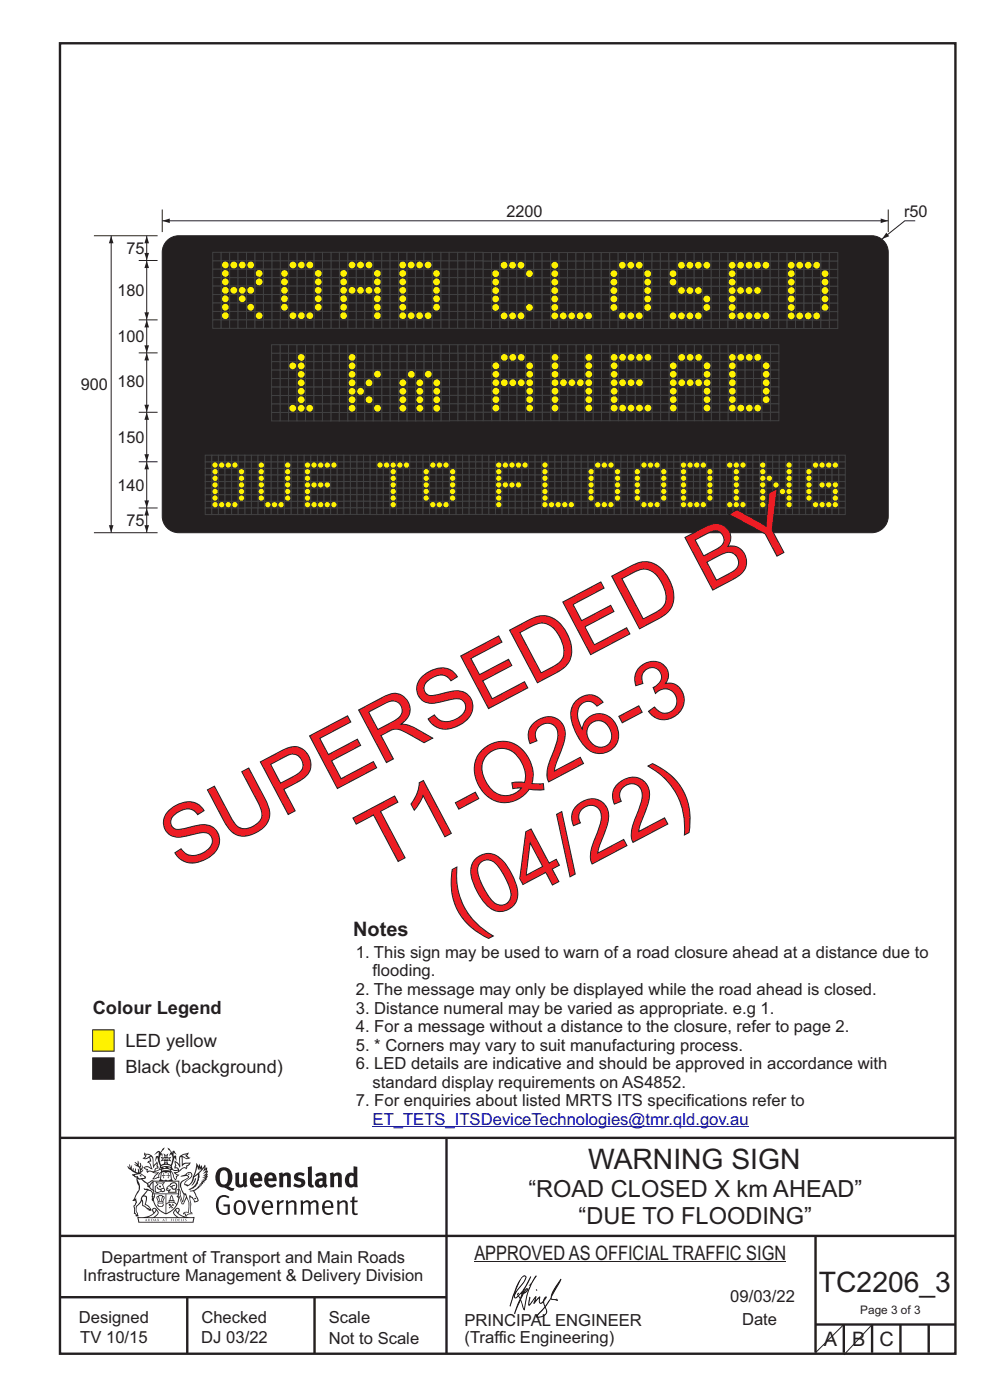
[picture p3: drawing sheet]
<svg xmlns="http://www.w3.org/2000/svg" width="210mm" height="297mm" viewBox="0 0 210 297" stroke-linecap="round" stroke-linejoin="round" font-family="sans-serif">
<defs><g id="words">
<g font-size="17.6" fill="#ed1c24">
<text x="38.3" y="184.9" transform="rotate(-28 38.3 184.9)">SUPERSEDED BY</text>
<text x="80.4" y="184.9" transform="rotate(-28 80.4 184.9)">T1-Q26-3</text>
<text x="98.3" y="197.7" transform="rotate(-28 98.3 197.7)">(04/22)</text>
</g>
<g font-size="6" fill="#231f20">
<text x="124.7" y="247.9">WARNING SIGN</text>
<text x="173.7" y="274.2">TC2206_3</text>
</g>
<g font-size="5" fill="#231f20">
<text x="112.1" y="254">“ROAD CLOSED X km AHEAD”</text>
<text x="122.7" y="259.6">“DUE TO FLOODING”</text>
</g>
<g font-size="4.2" fill="#231f20">
<text x="74.9" y="198.5">Notes</text>
<text x="100.6" y="267.2">APPROVED AS OFFICIAL TRAFFIC SIGN</text>
<text x="174.7" y="285.6">A</text>
<text x="180.8" y="285.6">B</text>
<text x="186.5" y="285.5">C</text>
</g>
<g font-size="3.9" fill="#231f20">
<text x="19.7" y="215.2">Colour Legend</text>
<text x="26.6" y="227.7">Black (background)</text>
<text x="26.6" y="222.1">LED yellow</text>
</g>
<g font-size="3.5" fill="#231f20">
<text x="107.4" y="45.9">2200</text>
<text x="191.8" y="46.1">r50</text>
<text x="26.8" y="53.8">75</text>
<text x="24.9" y="62.8">180</text>
<text x="24.9" y="72.6">100</text>
<text x="17.1" y="82.7">900</text>
<text x="24.9" y="82">180</text>
<text x="24.9" y="93.9">150</text>
<text x="24.9" y="104.1">140</text>
<text x="26.8" y="111.6">75</text>
<text x="75.5" y="203.2">1. This sign may be used to warn of a road closure ahead at a distance due to</text>
<text x="79" y="207.1">flooding.</text>
<text x="75.5" y="211.1">2. The message may only be displayed while the road ahead is closed.</text>
<text x="75.5" y="215">3. Distance numeral may be varied as appropriate. e.g 1.</text>
<text x="75.5" y="219">4. For a message without a distance to the closure, refer to page 2.</text>
<text x="75.5" y="222.9">5. * Corners may vary to suit manufacturing process.</text>
<text x="75.5" y="226.8">6. LED details are indicative and should be approved in accordance with</text>
<text x="79" y="230.8">standard display requirements on AS4852.</text>
<text x="75.5" y="234.7">7. For enquiries about listed MRTS ITS specifications refer to</text>
<text x="21.6" y="267.9">Department of Transport and Main Roads</text>
<text x="17.7" y="271.8">Infrastructure Management &amp; Delivery Division</text>
<text x="16.7" y="280.6">Designed</text>
<text x="42.7" y="280.6">Checked</text>
<text x="69.7" y="280.6">Scale</text>
<text x="98.5" y="281.3">PRINCIPAL ENGINEER</text>
<text x="154.9" y="276.2">09/03/22</text>
<text x="157.4" y="281.2">Date</text>
<text x="17" y="284.8">TV 10/15</text>
<text x="42.7" y="284.8">DJ 03/22</text>
<text x="69.7" y="285.2">Not to Scale</text>
<text x="98.5" y="284.8">(Traffic Engineering)</text>
</g>
<text font-size="3.5" fill="#0000c4" x="79" y="238.7">ET_TETS_ITSDeviceTechnologies@tmr.qld.gov.au</text>
<text font-size="2.5" fill="#231f20" x="182.5" y="278.7">Page 3 of 3</text>
</g></defs>
<g fill="none" stroke="#231f20" stroke-width=".51">
<path d="M12.7 9.2h190v278h-190zM12.7 241.4h190M94.7 241.4v45.8M12.7 275.2h82M12.7 262.2h190.1M39.7 275.2v12M66.7 275.2v12M173 262.1v24.9M173 281h29.6M179 281v6M185 281v6M191 281v6"/>
<path d="M197 281v6"/>
</g>
<g fill="#231f20">
<path d="M47 248.4a2.55 2.55 0 0 0 0 2.7l.3 .2a.81 .81 0 0 0 1-1v-.5a1.04 1.04 0 0 0-1.1-1.5zM46.3 248.1a1.82 1.82 0 0 1 2.1-.2 1.82 1.82 0 0 1 .9 1.8 2.29 2.29 0 0 1-.8 2l.7 .3h.5l-.2 .6a2.87 2.87 0 0 1-2-.7 2.12 2.12 0 0 1-1.7-3.1z" fill-rule="evenodd"/>
<path d="M49.9 248.9l.8-.2v2a.46 .46 0 0 0 .3 .6 .46 .46 0 0 0 .6-.3v-2.1l.7-.2v2.4l.2 .5-.5 .3-.3-.3a1.02 1.02 0 0 1-1.2 .3 1.02 1.02 0 0 1-.6-1.1z" fill-rule="evenodd"/>
<path d="M54 249.5l-.1 .5h.9a.49 .49 0 0 0-.2-.6 .49 .49 0 0 0-.6 .1zM53.4 249.1a1.34 1.34 0 0 1 1.6-.2 1.34 1.34 0 0 1 .6 1.5v.2h-1.7a.77 .77 0 0 0 .5 .8 .77 .77 0 0 0 .9-.4l.3 .5a1.59 1.59 0 0 1-2 .2 1.59 1.59 0 0 1-.5-2.1z" fill-rule="evenodd"/>
<path d="M57 249.5l-.1 .5h1a.49 .49 0 0 0-.2-.6 .49 .49 0 0 0-.7 .1zM56.4 249.1a1.34 1.34 0 0 1 1.6-.2 1.34 1.34 0 0 1 .7 1.5v.2h-1.8a.77 .77 0 0 0 .5 .8 .77 .77 0 0 0 .9-.4l.4 .5a1.59 1.59 0 0 1-2.1 .2 1.59 1.59 0 0 1-.5-2.1z" fill-rule="evenodd"/>
<path d="M59.2 248.9l.7-.2 .1 .4a.95 .95 0 0 1 1-.3 .95 .95 0 0 1 .7 .8v2.3h-.8v-2.3a.46 .46 0 0 0-.8 .1v2.2h-.8z" fill-rule="evenodd"/>
<path d="M62.6 249.1a1.75 1.75 0 0 1 2-.1l-.2 .5-.6-.2a.43 .43 0 0 0-.6 .3l.4 .3a1.04 1.04 0 0 1 1.2 1.1 1.04 1.04 0 0 1-1.4 1l-1.2-.4 .3-.6 1 .4 .4-.4a.88 .88 0 0 0-1-.5l-.4-.2-.1-.4z" fill-rule="evenodd"/>
<path d="M65.3 247.6l.8-.2 .1 3.8 .3 .2 .1 .4a.88 .88 0 0 1-1 0 .88 .88 0 0 1-.3-1z" fill-rule="evenodd"/>
<path d="M67.8 250.6a.43 .43 0 0 0-.1 .7 .43 .43 0 0 0 .7-.1v-.7zM66.8 249.1a1.7 1.7 0 0 1 2.4 .1v1.9l.3 .4-.4 .5-.5-.4a1.03 1.03 0 0 1-1.7-.1 1.03 1.03 0 0 1 .8-1.5h.7v-.4a.8 .8 0 0 0-1.2 .1z" fill-rule="evenodd"/>
<path d="M70 248.9l.7-.2 .1 .4a.95 .95 0 0 1 1-.3 .95 .95 0 0 1 .7 .8v2.3h-.8v-2.3a.46 .46 0 0 0-.8 .1v2.2h-.8z" fill-rule="evenodd"/>
<path d="M74.3 249.5a1.48 1.48 0 0 0 0 1.7h.5l.2-.1v-1.5l-.3-.2zM75 247.4l.8 .1 .1 4.4h-.7l-.1-.2a1.26 1.26 0 0 1-1.4 0 1.26 1.26 0 0 1-.5-1.3 1.29 1.29 0 0 1 .4-1.4 1.29 1.29 0 0 1 1.4-.1z" fill-rule="evenodd"/>
<path d="M46.4 253.9a1.72 1.72 0 0 1 2.3 0l-.3 .3a1.24 1.24 0 0 0-1.4-.2 1.24 1.24 0 0 0-.6 1.4 1.49 1.49 0 0 0 1.2 1.9l.7-.1v-1.3h-.8l-.1-.4h1.3v1.9a1.93 1.93 0 0 1-2.2 0 1.93 1.93 0 0 1-.7-2.2l.2-.8z" fill-rule="evenodd"/>
<path d="M50.4 255.1a1.65 1.65 0 0 0 .2 2.2 .99 .99 0 0 0 1-1.4 .78 .78 0 0 0-.4-.8 .78 .78 0 0 0-.8 0zM50 254.9a1.33 1.33 0 0 1 1.6-.1 1.33 1.33 0 0 1 .5 1.4 1.31 1.31 0 0 1-1.3 1.6 1.31 1.31 0 0 1-1.2-1.6v-.6z" fill-rule="evenodd"/>
<path d="M52.5 254.7l.4-.1 .9 2.6 .8-2.5h.5l-1.1 3h-.5z" fill-rule="evenodd"/>
<path d="M56.3 255.2l-.2 .7h1.3a.7 .7 0 0 0-.3-.8 .7 .7 0 0 0-.8 .1zM55.9 255a1.22 1.22 0 0 1 1.5-.2 1.22 1.22 0 0 1 .5 1.5h-1.8a.93 .93 0 0 0 .5 1 .93 .93 0 0 0 1.1-.2l.2 .3a1.43 1.43 0 0 1-1.8 .1 1.43 1.43 0 0 1-.6-1.7z" fill-rule="evenodd"/>
<path d="M58.7 254.7l.4-.1 .1 .5 .4-.4 .6-.1-.2 .5a.66 .66 0 0 0-.8 .7v1.9h-.4z" fill-rule="evenodd"/>
<path d="M60.6 254.7l.4-.1 .1 .5a.94 .94 0 0 1 1-.5 .94 .94 0 0 1 .8 .8v2.3h-.5l-.1-2.5a.81 .81 0 0 0-1.2 .3v2.2h-.4z" fill-rule="evenodd"/>
<path d="M63.7 254.7l.5-.1 .1 .5 .4-.3a.78 .78 0 0 1 1.1 .3 .9 .9 0 0 1 1-.5 .9 .9 0 0 1 .8 .8v2.3h-.5l-.1-2.5a.67 .67 0 0 0-1.1 .3v2.2h-.5v-2.4l-.4-.3-.7 .4v2.3h-.5z" fill-rule="evenodd"/>
<path d="M69 255.2l-.1 .7h1.3a.7 .7 0 0 0-.3-.8 .7 .7 0 0 0-.9 .1zM68.7 255a1.22 1.22 0 0 1 1.5-.2 1.22 1.22 0 0 1 .5 1.5h-1.8a.93 .93 0 0 0 .4 1 .93 .93 0 0 0 1.2-.2l.1 .3a1.44 1.44 0 0 1-1.7 .1 1.44 1.44 0 0 1-.6-1.7z" fill-rule="evenodd"/>
<path d="M71.4 254.7l.5-.1 .1 .5a.94 .94 0 0 1 1-.5 .94 .94 0 0 1 .8 .8v2.3h-.5l-.1-2.5a.81 .81 0 0 0-1.2 .3v2.2h-.4z" fill-rule="evenodd"/>
<path d="M74.7 253.9l.5-.1v.9h.7l-.1 .3h-.6v2.2l.1 .2h.5l.1 .3a.75 .75 0 0 1-1.2-.6v-2.1h-.4v-.3h.4z" fill-rule="evenodd"/>
<path d="M30.8 244.9l1.1 .3-.9 .5h-.4l.6-.5zM31.8 245.4h.2a2.44 2.44 0 0 1 .4 1.9l.1 .5 .7-1-.1 .6 .3 .3a.57 .57 0 0 0-.6 .7l-1-.1-.5 .2 .2-.5-.8-.3 .7-.1 .9 .5 .1-.1-.6-1.3-.2-.2h.5zM30.7 244.4l-.1 .5 .2 .4-.6 .4a1.04 1.04 0 0 0 1.4-.1l.2 .6-.3 .1-.2 .4a.94 .94 0 0 1 .8 1.1l-.2-.1a1.16 1.16 0 0 0-1.5-.1l.3 .4 .4 .2 .1 .5 .2 .1 .1-.2a.94 .94 0 0 1 1.1 .2l.8 .1-1.2 1.2a1.13 1.13 0 0 0 1.2-.2l.4-.1-.1-.4 .5-.8a.83 .83 0 0 0-.6 1.1l-.3-.1-.7 .4 1.1-1.4-.5 .1-.5-.1 1.3-.5-.1-.1-.9 .4v-.3l.2-.2 .3 .1 .1-.3-.2-.4v-.6l-.1-.4-.7 1v-.7a1.42 1.42 0 0 0-1.6-1.8z" fill-rule="evenodd"/>
<path d="M38.5 245.2l.5-.2 .7-.1-.6 .3 .8 .5h-.3zM38.3 245.5l.2-.1 .1 2a1.69 1.69 0 0 1 1.6-.6l-.8 .5 .1 .5a1.1 1.1 0 0 0-1.5 .6l-.1-.5-.2-.2h-.5l.3-.4-.3-.7a1.42 1.42 0 0 1 .8 1.1l.2-.1zM37.1 246.2l.1 1-.2 .3 .1 .4h.5l.1 .2a.96 .96 0 0 1-1.1-.1l-.1 .1a1.06 1.06 0 0 0 1.3 .2v.1a.72 .72 0 0 1-1 .2l.3 .5 .6 .2-.4 .2-.1 .6-.2-.3-.4-1.1-.4-.4 .4 .9a1.54 1.54 0 0 0 .7 1.2l.2-.3a.58 .58 0 0 1 .4-.8l.2-.1h-.3l-.5-.3 .9-.5a.93 .93 0 0 1 1.2-.5v.2l.2-.2 .1-.5a.99 .99 0 0 0 .7-.8l-1.3 .1-.3 .2-.1-1.4 .9 .4 .9-.3h-.4l-.5-.4 .4-.7-.6 .2a1.46 1.46 0 0 0-1.4 2.1v.4l-.2-.4z" fill-rule="evenodd"/>
<path d="M35.6 248.9l.2 .1-.1 .3 .4 .1h-.4v.6l-.1-.6h-.3l.3-.1z" fill-rule="evenodd"/>
<path d="M34.6 248.9l.2 .1v.3l.3 .1h-.3l-.1 .6v-.6h-.4l.4-.1z" fill-rule="evenodd"/>
<path d="M34.3 248.8a.57 .57 0 0 1 .9 .2 .57 .57 0 0 1 .9-.2l.2 1.4h-.2a.57 .57 0 0 1-.9 0 .69 .69 0 0 1-1.1 0zM34.2 248.1l-.3 2.1-.2 .4h3l-.2-.4-.3-2.1h-.2v.2l-.8-.1-.8 .1v-.2z" fill-rule="evenodd"/>
<path d="M34.2 252.4a.3 .3 0 0 0 .6 0 .3 .3 0 0 0-.6 0zM33.3 250.9l.3 .3-.3 .4a.79 .79 0 0 0 0 1.3l.8-.2-.1-.3a.55 .55 0 0 1-.7-.6l.1-.1 .2 .3 .3 .2 .8-.2-.4-.7 .4-.4-.7 .2zM33 250.7l1.1 .2 .9-.2-.4 .6 .4 1.2a.56 .56 0 0 1-.8 .3l-.2 .1a.73 .73 0 0 1-.9 .1 .73 .73 0 0 1-.3-1v-.4l.6-.4z" fill-rule="evenodd"/>
<path d="M35.6 251.8l.7-.4a.58 .58 0 0 1 1-.1 .58 .58 0 0 1-.4 .9l-.3-.3a.43 .43 0 0 1 .6-.4 .57 .57 0 0 0-.8 .2l-.2-.1-.3 .1 .4 .2a.55 .55 0 0 0 .9 .4v.5h-1.3l.3-.4-.1-.1-.6 .1 .2-.3-.2-.1zM35.4 251.8l-.1 .2a.39 .39 0 0 0 .2 .6h.3l-.2 .4h1.9l-.1-.8a.86 .86 0 0 0-.1-1.3 .86 .86 0 0 0-1.3 .4z" fill-rule="evenodd"/>
<path d="M36 254.8h.8v.2h-.8zM36.4 253.8l.2 .8h-.4zM36.4 253.5l-.3 .5-.1 .6h-.2v.4l-.7 .4 .2 .1a1.48 1.48 0 0 1 2.1 .2l.2-.1-.6-.5v-.5h-.2l-.1-.6z" fill-rule="evenodd"/>
<path d="M35.8 255.4l.4 .1 .1 .3 .3-.2-.2-.2a.38 .38 0 0 1 .5 .5l-.2-.2-.3 .2 .3 .2-.3 .3-.1-.4-.4 .4-.1-.2 .4-.3-.1-.1-.2 .1z" fill-rule="evenodd"/>
<path d="M34.5 254h.2v.2l-.2 .6h-.2zM33.6 255.3h.9v.2a.55 .55 0 0 1-.8 .4v-.2l-.2-.1zM33.4 254h.2l.2 .8h-.2zM33.6 255l.8-.1 .1 .2h-.8zM33.8 253.7h.5l-.2 1.1h-.1zM33.3 253.8l-.1 .3 .3 1.1a.48 .48 0 0 0-.1 .6 .48 .48 0 0 0 .5 .2h.5a.49 .49 0 0 0 .2-.8l.3-1.1-.1-.3a1.42 1.42 0 0 0-1.5 0z" fill-rule="evenodd"/>
<path d="M33.7 251.5l.4 .1 .1 .3h-.3z" fill-rule="evenodd"/>
<path d="M41.3 250.1l.3-.2-.2 .8-.6 .8h-.2l.5-.7z" fill-rule="evenodd"/>
<path d="M39.7 249l.3-.2 .5 .2a.88 .88 0 0 1-.6 1.1 1.22 1.22 0 0 0-.8 1.3l.5 .2a.72 .72 0 0 0 .9-.4l.5-.8 .2-.6 .8-.6v.2a2.85 2.85 0 0 1-2 2.9l.1 .1a2.13 2.13 0 0 0 1.9-1.5v-.3a2.01 2.01 0 0 0 .3-1.7l1.1-1.3-.4 1 .7-.5-.7 1 .8-.4-.8 .8 .7-.2-.9 .6 .8-.1-.8 .4h.7l-.8 .3 .3 .2h-.4l.2 .3h-.4l.2 .3h-.4l.1 .2h-.1a2.16 2.16 0 0 1-2 1.1l.1 .2 .4-.1a.76 .76 0 0 1 .7 .8l.5 1.2-.6 .2a1.45 1.45 0 0 0-1.1-1.3l.2 1.8-.1 1.8 .4 .3a1.07 1.07 0 0 0-1.2 .4v-.3l-.5-.2a.87 .87 0 0 1 1.1-.1v-.7a4.4 4.4 0 0 0-.6-3.1l-.1-.3h-.2a2.16 2.16 0 0 1-.7-2.2l.3-.4 1.2-.7a.55 .55 0 0 0-.4-.8zM37.8 252.4a.76 .76 0 0 1 .3 1.1l.6 1.6 .4-1.7 .2 .1a.61 .61 0 0 1-.1 .9l-.3 .8-.2 .1-.7-1.6-.3 .1a1.18 1.18 0 0 0 .1-1.4zM41.8 247.5l.2 .7 .3-.5v.6l.4-.5a1.9 1.9 0 0 1-1.2 1.4l-.3 .3zM38.2 249.6l1.4-.2 .2 .2v.3l-.5 .2a1.26 1.26 0 0 0-.9 1.9l.2 .7a1.84 1.84 0 0 1 .1 2.1l-.4-1.4a.96 .96 0 0 0-.4-1.2l-.4 .2a.78 .78 0 0 1 0 1.3l.1 .3h.4l.4 1.1a.38 .38 0 0 0 .2 .4 .38 .38 0 0 0 .4-.1l.6-1.2a2.94 2.94 0 0 1 .4 2.5l-.1 .4h-.8l-.3 .4v.2l.4-.1 .1 .4 .2 .1a1.02 1.02 0 0 1 1.3-.5v-.4l-.3-.1 .1-1.8-.3-1.3h.1a1.14 1.14 0 0 1 .8 1 .63 .63 0 0 0 .8-.2 .63 .63 0 0 0-.2-.9l-.6-1.2 .9-.6 .2-.4h.3l-.1-.2h.4l-.1-.3h.3l-.1-.3 .5-.1-.2-.2 .6-.4v-.2h-.2l.4-.5h-.3l.3-.5-.4 .1 .4-.5v-.3l-.3 .2 .2-.7-.1-.2-.4 .3v-.8l-.6 .8-.2-.8-.2 .5-.3-.7-.1 .6-.5-.8-.1 1.4-.6 1.8a1.81 1.81 0 0 1-1 1.5l-.6-.2a1.75 1.75 0 0 1 1.1-1.2 .75 .75 0 0 0 .1-1.3 .75 .75 0 0 0-1.2 .4z" fill-rule="evenodd"/>
<path d="M41.2 254.1h.3l.2 .2-.4 .1z" fill-rule="evenodd"/>
<path d="M29.4 258.4h11.6l-.1 .8h-11.4zM31.3 258.2l.5-.1a2.48 2.48 0 0 0 1.4-1.3l.3 .5-.5 .6-.5 .3zM32.5 256.6l.3-.2 .2 .1-.3 .7zM37.2 256.8a2.65 2.65 0 0 0 1.8 1.4h-1.1l-.5-.3-.5-.6zM37.4 256.5l.2-.1 .3 .2-.3 .6zM29.2 258.2l.1 1.2h11.8l.2-1.1-.2-.1a4.1 4.1 0 0 1-3.3-.9l.3-.4-.1-.6a1.06 1.06 0 0 0-1.3 1l.2 .4 .6 .5h-4.7l.3-.1a.84 .84 0 0 0 .6-.8 .84 .84 0 0 0-.5-.8l-.3-.2h-.5l-.1 .6 .3 .4a4.2 4.2 0 0 1-3.4 .9z" fill-rule="evenodd"/>
<path d="M31 258.7l.1 .2h-.2zM31 258.5l-.3 .6 .4-.2 .2 .2z" fill-rule="evenodd"/>
<path d="M31.3 258.6h.3v.4a.25 .25 0 0 0 .2-.1 .25 .25 0 0 0-.1-.3h.1a.29 .29 0 0 1 0 .4 .29 .29 0 0 1-.4 0 .29 .29 0 0 1 0-.4z" fill-rule="evenodd"/>
<path d="M32.2 258.6a.22 .22 0 0 1 .3 .2 .22 .22 0 0 1-.3 .2zM32 258.6l.1 .4a.33 .33 0 0 0 .4 0 .33 .33 0 0 0 0-.4 .33 .33 0 0 0-.5 0z" fill-rule="evenodd"/>
<path d="M32.9 258.7l.1 .2h-.2zM32.9 258.5l-.2 .6 .3-.2 .2 .2z" fill-rule="evenodd"/>
<path d="M33.3 258.6h.2l.1 .1 .2-.1-.2 .2 .2 .3-.3-.3-.1 .3h-.1l.2-.3z" fill-rule="evenodd"/>
<path d="M34.7 258.7l.1 .2h-.2zM34.7 258.5l-.3 .6 .4-.2 .2 .2z" fill-rule="evenodd"/>
<path d="M35 258.5h.5l-.2 .1v.5h-.2l.1-.5z" fill-rule="evenodd"/>
<path d="M36.2 258.6l.3-.1-.1 .1v.2h.1h-.1v.3h-.2z" fill-rule="evenodd"/>
<path d="M36.7 258.6h.2v.5h-.2z" fill-rule="evenodd"/>
<path d="M37.3 258.6a.22 .22 0 0 1 .3 .2 .22 .22 0 0 1-.3 .2zM37.1 258.6v.4a.33 .33 0 0 0 .5 0 .33 .33 0 0 0 0-.4 .33 .33 0 0 0-.5 0z" fill-rule="evenodd"/>
<path d="M37.8 258.6l.4-.1-.2 .1v.2h.1h-.1v.2l.2 .1h-.4z" fill-rule="evenodd"/>
<path d="M38.4 258.6h.2l-.1 .4 .2 .1h-.3z" fill-rule="evenodd"/>
<path d="M38.9 258.6h.2v.5h-.2z" fill-rule="evenodd"/>
<path d="M39.3 258.6h.2h-.1l.2 .3-.2 .2-.1-.1v-.1l.2 .1z" fill-rule="evenodd"/>
<path d="M34.2 247.4a1.51 1.51 0 0 1 2 .2 2.67 2.67 0 0 0-2.1 0zM35.7 247.6l.4 .1 .1 .3-.4-.1zM34.6 247.6h.5l.1 .2h-.4zM34 247.8l.3 .2h-.3zM34.9 246.9l.3-.2 .3 .2zM34.9 245.6l.2 .1v.3h-.2zM35 245.1l.2 .2 .2-.2-.1 .3h-.2zM35.1 246.3h.2l.1 .4-.2-.2-.2 .2zM35.3 245.7l.2-.1v.4h-.2zM34.4 245.7h.3l.1 .3-.4 .1 .2-.2zM35.7 245.7h.3l-.2 .2 .2 .2-.4-.1zM32.7 244.9l1-.5-.1 1-.2-.2-.3 .2-.3 1.1 .5-1 .3 .9a1.84 1.84 0 0 1 .2 1.7l.4 .1a2.48 2.48 0 0 1 2.2 0l.2-.2-.2-.7 .7-1.8 .4 .7-.2-1-.2-.1-.2 .3v-.9l.6 .4-.6-.8-.3 .1-.1 .4-.5-.9-.5-.3 .2 .5 .6 .5-.5 .8 .4-.4a2.06 2.06 0 0 1 0 2.3l-.5-.2-.2-.6 .1-.1 .8 .2-.4-.5 .4-.5-.7 .2-.2-.2 .2-.7-.5 .4-.5-.4 .2 .7-.2 .2-.7-.2 .4 .5-.4 .5 .8-.2 .1 .1-.2 .6-.5 .2a2.02 2.02 0 0 1 0-2.2l.3 .5-.1-.7-.3-.1 .8-1.2-.4 .3-.5 .8-.2-.3a.8 .8 0 0 0-.8 .5z" fill-rule="evenodd"/>
<path d="M29.2 250.1l.3 .1a.61 .61 0 0 1 .8 .4l.3 .2a.8 .8 0 0 1 .6 1l.4 .1 .5 .5a1 1 0 0 1 .5 1.1l-.1 .7v-.5h-.1a.96 .96 0 0 0-.8-1.3l-.2-.2h-.7l-.1-.1-.1 .1 .1 .3h.6l-1.2 1.3-.2 1-.4 .6a1.33 1.33 0 0 0-.5 1.8l.2 .5a1.26 1.26 0 0 1-.5-1.5l-.1-.3a1.56 1.56 0 0 0 .4-1.7l-.3 .2 .2-.5a3.2 3.2 0 0 0 .7-3zM30.4 253.9h.4a2.06 2.06 0 0 1-.1 1.6l.7 .5 .4 .4-.6-.1-.8-.6-.1-.9a.51 .51 0 0 1 .1-.9zM28.6 249.3a1.52 1.52 0 0 1 2.1 .5l-1.1 .2-.2-.1-.1-.4h-.5zM27.5 247v.8l-.3-.4h-.1a3.1 3.1 0 0 0 1.9 1.6l-1 .1 .5 .6 .5 .1 .1 1.1a1.84 1.84 0 0 1-.3 2.5l-.4 .9-.3 .4 .2 .1 .4-.1 .1 .4-.2 .5-.3 .2 .1 1.7h.2l.3 .5 .1 .1 .4-.1-.1-.5a1.3 1.3 0 0 1-.1-1.7l.9-1 .1 1.1 .6 .2 .5 .5 .1-.1 .2 .3h.5a1.85 1.85 0 0 0-1.2-1.4l.1-.3a1.39 1.39 0 0 0 0-1.4l-.5-.1 .5-.5a.66 .66 0 0 1 .9-.4 .66 .66 0 0 1 .3 .9l-.1 .4 .2-.1v.2l-.1 .3 .2 .5 .1-.3a2.24 2.24 0 0 0 .1-2.2 .73 .73 0 0 1-.7-.7 .73 .73 0 0 1 .6-.7v-.2a.94 .94 0 0 0-.9 .8 .48 .48 0 0 1-.1-.6 .48 .48 0 0 1 .5-.2l.5-.3a.51 .51 0 0 0-.8 .2l-.5 .2-1-.8h.6l.2-.5-1.2-.7 .5-.5v-.3l-.5 .4 .1-.2a.69 .69 0 0 0 .2-1v.4l-.2 .3v-1.1l-.3-.2 .1 .6-.1 .2-.4-1.3v.7l-.6-.4 .5 .7-.6-.2 .3 .3a1 1 0 0 1 .7 1.4l-.2-.8v.9l-.5-.2v-.8l-.2 .7-.2-.1-.1-.6-.2 .4-.2-.2 .1-.7-.2 .5z" fill-rule="evenodd"/>
<path d="M29.6 249.4l.2-.1 .3 .2z" fill-rule="evenodd"/>
<path d="M32.4 250.5h5.6v2l-.2-.1v-1.7h-5.2v2.5h5.2v-.8l.1 .2-.1 1.1v-.3h-2.5v4a4.1 4.1 0 0 0 2.6-3.6l.1-.1a4 4 0 0 1-2.8 3.9 4.2 4.2 0 0 1-2.8-4.7l.1 1.2 .1-.1a3.8 3.8 0 0 0 2.5 3.4v-4h-2.5l-.2-.9z" fill-rule="evenodd"/>
<circle cx="40" cy="249.1" r=".17"/>
</g>
<path d="M100.6 267.7h66.2" fill="none" stroke="#231f20" stroke-width=".21"/>
<g fill="#000001">
<path d="M111.6 273.7l.2-.2-.5 .7zM110.4 274.5l.3 .1-.3 .7-.3-.4zM110.9 270.9l.5-.1a9.3 9.3 0 0 1-2 3.2l-.1 .2 1-2.5zM110.6 271a14.7 14.7 0 0 0-2.2 4.9l-.3 1.2 .1 .1 .8-2.4a.42 .42 0 0 0 .2 .7 .42 .42 0 0 0 .6-.3l.2-.2 .2 .6-1.1 3.1h.2l1.1-2.8 .6 1.9 .2 .2 .2-.5a13.5 13.5 0 0 1 2-6.2l.5-.5-.2-.2-1.6 2.1 .4-.1a14.9 14.9 0 0 0-1.3 5.1l-.4-1.2a1.39 1.39 0 0 1 .2-1.8l.1-.2a.92 .92 0 0 0 .8-1.2 .75 .75 0 0 0-.7 .7l-.2 .2 1.6-3.4h-.1l-.4 .7a10.5 10.5 0 0 1-2.2 3.2l.2-.4a.32 .32 0 0 0-.4 .2 .32 .32 0 0 0 .1 .4l-.5 .4a3.2 3.2 0 0 1 1.1-2.3l.5-.6a2.49 2.49 0 0 0 .7-1.6l-.3-.2z" fill-rule="evenodd"/>
<path d="M115.6 277.5a1.15 1.15 0 0 1 .1 1.3 1.15 1.15 0 0 1-1.2 .5h-.5zM112.3 275.1l-.3 1.7 .3 .2 1.2-1.5-.3 1.1 1.1-1.2a.94 .94 0 0 0 .4 1.2l.5-.3 .3 .9-1.2 1.3a.98 .98 0 0 0-.5 1 1.9 1.9 0 0 0 2.3-1.3l-.1-.3a1.02 1.02 0 0 1 .3-1.4l.5-.9 1.5 .3-.2-.5v.3l-1.1-.2v-.2l2-3.6 .1-.3-.1-.1-1.8 2.7a6.6 6.6 0 0 1-1.5 3l-.2-.2a1.01 1.01 0 0 1 .4-1.4l.1-.2-.3-.2-.3 .5-.2 .5-.5 .4-.2-.4 .1-.9-.2-.1-.8 .9 .2-.9h-.1l-1.4 1.7 .2-1.4v-.1z" fill-rule="evenodd"/>
<path d="M113.7 273.5l.3 .3h-.3z" fill-rule="evenodd"/>
</g>
<path d="M19.7 224.4h4.5v4.6h-4.5z" fill-rule="evenodd" fill="#231f20" stroke="#231f20" stroke-width=".21"/>
<path d="M19.7 218.5h4.5v4.5h-4.5z" fill-rule="evenodd" fill="#fff200" stroke="#231f20" stroke-width=".21"/>
<path d="M79 239.1h79.8" fill="none" stroke="#0000c4" stroke-width=".21"/>
<path d="M34.4 46.8h154M179 281l-6 6" fill="none" stroke="#231f20" stroke-width=".21"/>
<g fill="#231f20">
<path d="M34.4 46.8l1.6-.4v.9z"/>
<path d="M186.8 46.4l1.6 .4-1.6 .5z"/>
</g>
<path d="M34.4 44.4v4.8" fill="none" stroke="#231f20" stroke-width=".21"/>
<path d="M35.4 51a3.5 3.5 0 0 1 2.5-1h147a3.5 3.5 0 0 1 3.5 3.5v56a3.5 3.5 0 0 1-3.5 3.5h-147a3.5 3.5 0 0 1-3.5-3.5v-56a3.5 3.5 0 0 1 1-2.5z" fill-rule="evenodd" fill="#231f20" stroke="#231f20" stroke-width=".21"/>
<g fill="#231f20" stroke="#404041" stroke-width=".21">
<path d="M104.2 55.4h1.8v1.8h-1.8z" fill-rule="evenodd"/>
<path d="M104.2 57.2h1.8v1.7h-1.8z" fill-rule="evenodd"/>
<path d="M104.2 58.9h1.8v1.8h-1.8z" fill-rule="evenodd"/>
<path d="M104.2 60.7h1.8v1.8h-1.8z" fill-rule="evenodd"/>
<path d="M104.2 62.5h1.8v1.8h-1.8z" fill-rule="evenodd"/>
<path d="M104.2 64.3h1.8v1.8h-1.8z" fill-rule="evenodd"/>
<path d="M104.2 66.1h1.8v1.8h-1.8z" fill-rule="evenodd"/>
<path d="M106 55.4h1.8v1.8h-1.8z" fill-rule="evenodd"/>
<path d="M106 57.2h1.8v1.7h-1.8z" fill-rule="evenodd"/>
<path d="M106 58.9h1.8v1.8h-1.8z" fill-rule="evenodd"/>
<path d="M106 60.7h1.8v1.8h-1.8z" fill-rule="evenodd"/>
<path d="M106 62.5h1.8v1.8h-1.8z" fill-rule="evenodd"/>
<path d="M106 64.3h1.8v1.8h-1.8z" fill-rule="evenodd"/>
<path d="M106 66.1h1.8v1.8h-1.8z" fill-rule="evenodd"/>
<path d="M107.8 55.4h1.8v1.8h-1.8z" fill-rule="evenodd"/>
<path d="M107.8 57.2h1.8v1.7h-1.8z" fill-rule="evenodd"/>
<path d="M107.8 58.9h1.8v1.8h-1.8z" fill-rule="evenodd"/>
<path d="M107.8 60.7h1.8v1.8h-1.8z" fill-rule="evenodd"/>
<path d="M107.8 62.5h1.8v1.8h-1.8z" fill-rule="evenodd"/>
<path d="M107.8 64.3h1.8v1.8h-1.8z" fill-rule="evenodd"/>
<path d="M107.8 66.1h1.8v1.8h-1.8z" fill-rule="evenodd"/>
<path d="M109.6 55.4h1.8v1.8h-1.8z" fill-rule="evenodd"/>
<path d="M109.6 57.2h1.8v1.7h-1.8z" fill-rule="evenodd"/>
<path d="M109.6 58.9h1.8v1.8h-1.8z" fill-rule="evenodd"/>
<path d="M109.6 60.7h1.8v1.8h-1.8z" fill-rule="evenodd"/>
<path d="M109.6 62.5h1.8v1.8h-1.8z" fill-rule="evenodd"/>
<path d="M109.6 64.3h1.8v1.8h-1.8z" fill-rule="evenodd"/>
<path d="M109.6 66.1h1.8v1.8h-1.8z" fill-rule="evenodd"/>
<path d="M111.4 55.4h1.8v1.8h-1.8z" fill-rule="evenodd"/>
<path d="M102.5 55.4h1.7v1.8h-1.7z" fill-rule="evenodd"/>
<path d="M113.2 55.4h1.8v1.8h-1.8z" fill-rule="evenodd"/>
<path d="M102.5 57.2h1.7v1.7h-1.7z" fill-rule="evenodd"/>
<path d="M113.2 57.2h1.8v1.7h-1.8z" fill-rule="evenodd"/>
<path d="M102.5 58.9h1.7v1.8h-1.7z" fill-rule="evenodd"/>
<path d="M113.2 58.9h1.8v1.8h-1.8z" fill-rule="evenodd"/>
<path d="M102.5 60.7h1.7v1.8h-1.7z" fill-rule="evenodd"/>
<path d="M113.2 60.7h1.8v1.8h-1.8z" fill-rule="evenodd"/>
<path d="M102.5 62.5h1.7v1.8h-1.7z" fill-rule="evenodd"/>
<path d="M113.2 62.5h1.8v1.8h-1.8z" fill-rule="evenodd"/>
<path d="M102.5 64.3h1.7v1.8h-1.7z" fill-rule="evenodd"/>
<path d="M113.2 64.3h1.8v1.8h-1.8z" fill-rule="evenodd"/>
<path d="M102.5 66.1h1.7v1.8h-1.7z" fill-rule="evenodd"/>
<path d="M113.2 66.1h1.8v1.8h-1.8z" fill-rule="evenodd"/>
<path d="M102.5 67.9h1.7v1.8h-1.7z" fill-rule="evenodd"/>
<path d="M113.2 67.9h1.8v1.8h-1.8z" fill-rule="evenodd"/>
<path d="M104.2 67.9h1.8v1.8h-1.8z" fill-rule="evenodd"/>
<path d="M106 67.9h1.8v1.8h-1.8z" fill-rule="evenodd"/>
<path d="M107.8 67.9h1.8v1.8h-1.8z" fill-rule="evenodd"/>
<path d="M109.6 67.9h1.8v1.8h-1.8z" fill-rule="evenodd"/>
<path d="M111.4 67.9h1.8v1.8h-1.8z" fill-rule="evenodd"/>
<path d="M111.4 57.2h1.8v1.7h-1.8z" fill-rule="evenodd"/>
<path d="M111.4 58.9h1.8v1.8h-1.8z" fill-rule="evenodd"/>
<path d="M111.4 60.7h1.8v1.8h-1.8z" fill-rule="evenodd"/>
<path d="M111.4 62.5h1.8v1.8h-1.8z" fill-rule="evenodd"/>
<path d="M111.4 64.3h1.8v1.8h-1.8z" fill-rule="evenodd"/>
<path d="M111.4 66.1h1.8v1.8h-1.8z" fill-rule="evenodd"/>
<path d="M102.5 53.6h1.7v1.8h-1.7z" fill-rule="evenodd"/>
<path d="M113.2 53.6h1.8v1.8h-1.8z" fill-rule="evenodd"/>
<path d="M104.2 53.6h1.8v1.8h-1.8z" fill-rule="evenodd"/>
<path d="M106 53.6h1.8v1.8h-1.8z" fill-rule="evenodd"/>
<path d="M107.8 53.6h1.8v1.8h-1.8z" fill-rule="evenodd"/>
<path d="M109.6 53.6h1.8v1.8h-1.8z" fill-rule="evenodd"/>
<path d="M111.4 53.6h1.8v1.8h-1.8z" fill-rule="evenodd"/>
</g>
<g fill="#fff200">
<circle cx="105.1" cy="58.1" r=".72"/>
<circle cx="106.9" cy="67" r=".72"/>
<circle cx="112.3" cy="65.2" r=".72"/>
<circle cx="112.3" cy="58.1" r=".72"/>
<circle cx="105.1" cy="59.8" r=".72"/>
<circle cx="104.9" cy="59.9" r=".08"/>
<circle cx="105.1" cy="61.6" r=".72"/>
<circle cx="104.9" cy="61.6" r=".08"/>
<circle cx="105.1" cy="63.4" r=".72"/>
<circle cx="105.1" cy="65.2" r=".72"/>
<circle cx="106.9" cy="56.3" r=".72"/>
<circle cx="108.7" cy="56.3" r=".72"/>
<circle cx="108.5" cy="56.3" r=".08"/>
<circle cx="110.5" cy="56.3" r=".72"/>
<circle cx="110.7" cy="56.3" r=".08"/>
<circle cx="108.7" cy="67" r=".72"/>
<circle cx="108.9" cy="67" r=".08"/>
<circle cx="110.5" cy="67" r=".72"/>
</g>
<g fill="#231f20" stroke="#414142" stroke-width=".21">
<path d="M167 55.4h1.7v1.8h-1.7z" fill-rule="evenodd"/>
<path d="M167 57.2h1.7v1.7h-1.7z" fill-rule="evenodd"/>
<path d="M167 58.9h1.7v1.8h-1.7z" fill-rule="evenodd"/>
<path d="M167 60.7h1.7v1.8h-1.7z" fill-rule="evenodd"/>
<path d="M167 62.5h1.7v1.8h-1.7z" fill-rule="evenodd"/>
<path d="M167 64.3h1.7v1.8h-1.7z" fill-rule="evenodd"/>
<path d="M167 66.1h1.7v1.8h-1.7z" fill-rule="evenodd"/>
<path d="M168.7 55.4h1.8v1.8h-1.8z" fill-rule="evenodd"/>
<path d="M168.7 57.2h1.8v1.7h-1.8z" fill-rule="evenodd"/>
<path d="M168.7 58.9h1.8v1.8h-1.8z" fill-rule="evenodd"/>
<path d="M168.7 60.7h1.8v1.8h-1.8z" fill-rule="evenodd"/>
<path d="M168.7 62.5h1.8v1.8h-1.8z" fill-rule="evenodd"/>
<path d="M168.7 64.3h1.8v1.8h-1.8z" fill-rule="evenodd"/>
<path d="M168.7 66.1h1.8v1.8h-1.8z" fill-rule="evenodd"/>
<path d="M170.5 55.4h1.8v1.8h-1.8z" fill-rule="evenodd"/>
<path d="M170.5 57.2h1.8v1.7h-1.8z" fill-rule="evenodd"/>
<path d="M170.5 58.9h1.8v1.8h-1.8z" fill-rule="evenodd"/>
<path d="M170.5 60.7h1.8v1.8h-1.8z" fill-rule="evenodd"/>
<path d="M170.5 62.5h1.8v1.8h-1.8z" fill-rule="evenodd"/>
<path d="M170.5 64.3h1.8v1.8h-1.8z" fill-rule="evenodd"/>
<path d="M170.5 66.1h1.8v1.8h-1.8z" fill-rule="evenodd"/>
<path d="M172.3 55.4h1.8v1.8h-1.8z" fill-rule="evenodd"/>
<path d="M172.3 57.2h1.8v1.7h-1.8z" fill-rule="evenodd"/>
<path d="M172.3 58.9h1.8v1.8h-1.8z" fill-rule="evenodd"/>
<path d="M172.3 60.7h1.8v1.8h-1.8z" fill-rule="evenodd"/>
<path d="M172.3 62.5h1.8v1.8h-1.8z" fill-rule="evenodd"/>
<path d="M172.3 64.3h1.8v1.8h-1.8z" fill-rule="evenodd"/>
<path d="M172.3 66.1h1.8v1.8h-1.8z" fill-rule="evenodd"/>
<path d="M174.1 55.4h1.8v1.8h-1.8z" fill-rule="evenodd"/>
<path d="M165.2 55.4h1.8v1.8h-1.8z" fill-rule="evenodd"/>
<path d="M175.9 55.4h1.8v1.8h-1.8z" fill-rule="evenodd"/>
<path d="M165.2 57.2h1.8v1.7h-1.8z" fill-rule="evenodd"/>
<path d="M175.9 57.2h1.8v1.7h-1.8z" fill-rule="evenodd"/>
<path d="M165.2 58.9h1.8v1.8h-1.8z" fill-rule="evenodd"/>
<path d="M175.9 58.9h1.8v1.8h-1.8z" fill-rule="evenodd"/>
<path d="M165.2 60.7h1.8v1.8h-1.8z" fill-rule="evenodd"/>
<path d="M175.9 60.7h1.8v1.8h-1.8z" fill-rule="evenodd"/>
<path d="M165.2 62.5h1.8v1.8h-1.8z" fill-rule="evenodd"/>
<path d="M175.9 62.5h1.8v1.8h-1.8z" fill-rule="evenodd"/>
<path d="M165.2 64.3h1.8v1.8h-1.8z" fill-rule="evenodd"/>
<path d="M175.9 64.3h1.8v1.8h-1.8z" fill-rule="evenodd"/>
<path d="M165.2 66.1h1.8v1.8h-1.8z" fill-rule="evenodd"/>
<path d="M175.9 66.1h1.8v1.8h-1.8z" fill-rule="evenodd"/>
<path d="M165.2 67.9h1.8v1.8h-1.8z" fill-rule="evenodd"/>
<path d="M175.9 67.9h1.8v1.8h-1.8z" fill-rule="evenodd"/>
<path d="M167 67.9h1.7v1.8h-1.7z" fill-rule="evenodd"/>
<path d="M168.7 67.9h1.8v1.8h-1.8z" fill-rule="evenodd"/>
<path d="M170.5 67.9h1.8v1.8h-1.8z" fill-rule="evenodd"/>
<path d="M172.3 67.9h1.8v1.8h-1.8z" fill-rule="evenodd"/>
<path d="M174.1 67.9h1.8v1.8h-1.8z" fill-rule="evenodd"/>
<path d="M174.1 57.2h1.8v1.7h-1.8z" fill-rule="evenodd"/>
<path d="M174.1 58.9h1.8v1.8h-1.8z" fill-rule="evenodd"/>
<path d="M174.1 60.7h1.8v1.8h-1.8z" fill-rule="evenodd"/>
<path d="M174.1 62.5h1.8v1.8h-1.8z" fill-rule="evenodd"/>
<path d="M174.1 64.3h1.8v1.8h-1.8z" fill-rule="evenodd"/>
<path d="M174.1 66.1h1.8v1.8h-1.8z" fill-rule="evenodd"/>
<path d="M165.2 53.6h1.8v1.8h-1.8z" fill-rule="evenodd"/>
<path d="M175.9 53.6h1.8v1.8h-1.8z" fill-rule="evenodd"/>
<path d="M167 53.6h1.7v1.8h-1.7z" fill-rule="evenodd"/>
<path d="M168.7 53.6h1.8v1.8h-1.8z" fill-rule="evenodd"/>
<path d="M170.5 53.6h1.8v1.8h-1.8z" fill-rule="evenodd"/>
<path d="M172.3 53.6h1.8v1.8h-1.8z" fill-rule="evenodd"/>
<path d="M174.1 53.6h1.8v1.8h-1.8z" fill-rule="evenodd"/>
</g>
<g fill="#fff200">
<circle cx="167.8" cy="56.3" r=".72"/>
<circle cx="167.8" cy="58.1" r=".72"/>
<circle cx="175" cy="61.6" r=".72"/>
<circle cx="169.6" cy="67" r=".72"/>
<circle cx="175" cy="65.2" r=".72"/>
<circle cx="175" cy="58.1" r=".72"/>
<circle cx="167.8" cy="59.8" r=".72"/>
<circle cx="167.8" cy="61.6" r=".72"/>
<circle cx="167.8" cy="63.4" r=".72"/>
<circle cx="167.8" cy="65.2" r=".72"/>
<circle cx="167.8" cy="67" r=".72"/>
<circle cx="169.6" cy="56.3" r=".72"/>
<circle cx="171.4" cy="56.3" r=".72"/>
<circle cx="173.2" cy="56.3" r=".72"/>
<circle cx="175" cy="59.8" r=".72"/>
<circle cx="175" cy="63.4" r=".72"/>
<circle cx="171.4" cy="67" r=".72"/>
<circle cx="173.2" cy="67" r=".72"/>
</g>
<g fill="#231f20" stroke="#414142" stroke-width=".21">
<path d="M154.4 55.4h1.8v1.8h-1.8z" fill-rule="evenodd"/>
<path d="M154.4 57.2h1.8v1.7h-1.8z" fill-rule="evenodd"/>
<path d="M154.4 58.9h1.8v1.8h-1.8z" fill-rule="evenodd"/>
<path d="M154.4 60.7h1.8v1.8h-1.8z" fill-rule="evenodd"/>
<path d="M154.4 62.5h1.8v1.8h-1.8z" fill-rule="evenodd"/>
<path d="M154.4 64.3h1.8v1.8h-1.8z" fill-rule="evenodd"/>
<path d="M154.4 66.1h1.8v1.8h-1.8z" fill-rule="evenodd"/>
<path d="M156.2 55.4h1.8v1.8h-1.8z" fill-rule="evenodd"/>
<path d="M156.2 57.2h1.8v1.7h-1.8z" fill-rule="evenodd"/>
<path d="M156.2 58.9h1.8v1.8h-1.8z" fill-rule="evenodd"/>
<path d="M156.2 60.7h1.8v1.8h-1.8z" fill-rule="evenodd"/>
<path d="M156.2 62.5h1.8v1.8h-1.8z" fill-rule="evenodd"/>
<path d="M156.2 64.3h1.8v1.8h-1.8z" fill-rule="evenodd"/>
<path d="M156.2 66.1h1.8v1.8h-1.8z" fill-rule="evenodd"/>
<path d="M158 55.4h1.8v1.8h-1.8z" fill-rule="evenodd"/>
<path d="M158 57.2h1.8v1.7h-1.8z" fill-rule="evenodd"/>
<path d="M158 58.9h1.8v1.8h-1.8z" fill-rule="evenodd"/>
<path d="M158 60.7h1.8v1.8h-1.8z" fill-rule="evenodd"/>
<path d="M158 62.5h1.8v1.8h-1.8z" fill-rule="evenodd"/>
<path d="M158 64.3h1.8v1.8h-1.8z" fill-rule="evenodd"/>
<path d="M158 66.1h1.8v1.8h-1.8z" fill-rule="evenodd"/>
<path d="M159.8 55.4h1.8v1.8h-1.8z" fill-rule="evenodd"/>
<path d="M161.6 55.4h1.8v1.8h-1.8z" fill-rule="evenodd"/>
<path d="M161.6 57.2h1.8v1.7h-1.8z" fill-rule="evenodd"/>
<path d="M161.6 58.9h1.8v1.8h-1.8z" fill-rule="evenodd"/>
<path d="M161.6 60.7h1.8v1.8h-1.8z" fill-rule="evenodd"/>
<path d="M161.6 62.5h1.8v1.8h-1.8z" fill-rule="evenodd"/>
<path d="M161.6 64.3h1.8v1.8h-1.8z" fill-rule="evenodd"/>
<path d="M161.6 66.1h1.8v1.8h-1.8z" fill-rule="evenodd"/>
<path d="M152.6 55.4h1.8v1.8h-1.8z" fill-rule="evenodd"/>
<path d="M163.4 55.4h1.8v1.8h-1.8z" fill-rule="evenodd"/>
<path d="M152.6 57.2h1.8v1.7h-1.8z" fill-rule="evenodd"/>
<path d="M163.4 57.2h1.8v1.7h-1.8z" fill-rule="evenodd"/>
<path d="M152.6 58.9h1.8v1.8h-1.8z" fill-rule="evenodd"/>
<path d="M163.4 58.9h1.8v1.8h-1.8z" fill-rule="evenodd"/>
<path d="M152.6 60.7h1.8v1.8h-1.8z" fill-rule="evenodd"/>
<path d="M163.4 60.7h1.8v1.8h-1.8z" fill-rule="evenodd"/>
<path d="M152.6 62.5h1.8v1.8h-1.8z" fill-rule="evenodd"/>
<path d="M163.4 62.5h1.8v1.8h-1.8z" fill-rule="evenodd"/>
<path d="M152.6 64.3h1.8v1.8h-1.8z" fill-rule="evenodd"/>
<path d="M163.4 64.3h1.8v1.8h-1.8z" fill-rule="evenodd"/>
<path d="M152.6 66.1h1.8v1.8h-1.8z" fill-rule="evenodd"/>
<path d="M163.4 66.1h1.8v1.8h-1.8z" fill-rule="evenodd"/>
<path d="M152.6 67.9h1.8v1.8h-1.8z" fill-rule="evenodd"/>
<path d="M163.4 67.9h1.8v1.8h-1.8z" fill-rule="evenodd"/>
<path d="M154.4 67.9h1.8v1.8h-1.8z" fill-rule="evenodd"/>
<path d="M156.2 67.9h1.8v1.8h-1.8z" fill-rule="evenodd"/>
<path d="M158 67.9h1.8v1.8h-1.8z" fill-rule="evenodd"/>
<path d="M159.8 67.9h1.8v1.8h-1.8z" fill-rule="evenodd"/>
<path d="M161.6 67.9h1.8v1.8h-1.8z" fill-rule="evenodd"/>
<path d="M159.8 57.2h1.8v1.7h-1.8z" fill-rule="evenodd"/>
<path d="M159.8 58.9h1.8v1.8h-1.8z" fill-rule="evenodd"/>
<path d="M159.8 60.7h1.8v1.8h-1.8z" fill-rule="evenodd"/>
<path d="M159.8 62.5h1.8v1.8h-1.8z" fill-rule="evenodd"/>
<path d="M159.8 64.3h1.8v1.8h-1.8z" fill-rule="evenodd"/>
<path d="M159.8 66.1h1.8v1.8h-1.8z" fill-rule="evenodd"/>
<path d="M152.6 53.6h1.8v1.8h-1.8z" fill-rule="evenodd"/>
<path d="M163.4 53.6h1.8v1.8h-1.8z" fill-rule="evenodd"/>
<path d="M154.4 53.6h1.8v1.8h-1.8z" fill-rule="evenodd"/>
<path d="M156.2 53.6h1.8v1.8h-1.8z" fill-rule="evenodd"/>
<path d="M158 53.6h1.8v1.8h-1.8z" fill-rule="evenodd"/>
<path d="M159.8 53.6h1.8v1.8h-1.8z" fill-rule="evenodd"/>
<path d="M161.6 53.6h1.8v1.8h-1.8z" fill-rule="evenodd"/>
</g>
<g fill="#fff200">
<circle cx="155.3" cy="59.8" r=".72"/>
<circle cx="157.1" cy="61.6" r=".72"/>
<circle cx="158.9" cy="61.6" r=".72"/>
<circle cx="160.7" cy="61.6" r=".72"/>
<circle cx="155.3" cy="61.6" r=".72"/>
<circle cx="155.3" cy="63.4" r=".72"/>
<circle cx="155.3" cy="65.2" r=".72"/>
<circle cx="155.3" cy="67" r=".72"/>
<circle cx="162.5" cy="67" r=".72"/>
<circle cx="155.3" cy="58.1" r=".72"/>
<circle cx="155.3" cy="56.3" r=".72"/>
<circle cx="157.1" cy="56.3" r=".72"/>
<circle cx="158.9" cy="56.3" r=".72"/>
<circle cx="160.7" cy="56.3" r=".72"/>
<circle cx="162.5" cy="56.3" r=".72"/>
<circle cx="157.1" cy="67" r=".72"/>
<circle cx="158.9" cy="67" r=".72"/>
<circle cx="160.7" cy="67" r=".72"/>
</g>
<g fill="#231f20" stroke="#404041" stroke-width=".21">
<path d="M116.8 55.4h1.8v1.8h-1.8z" fill-rule="evenodd"/>
<path d="M116.8 57.2h1.8v1.7h-1.8z" fill-rule="evenodd"/>
<path d="M116.8 58.9h1.8v1.8h-1.8z" fill-rule="evenodd"/>
<path d="M116.8 60.7h1.8v1.8h-1.8z" fill-rule="evenodd"/>
<path d="M116.8 62.5h1.8v1.8h-1.8z" fill-rule="evenodd"/>
<path d="M116.8 64.3h1.8v1.8h-1.8z" fill-rule="evenodd"/>
<path d="M116.8 66.1h1.8v1.8h-1.8z" fill-rule="evenodd"/>
<path d="M118.6 55.4h1.8v1.8h-1.8z" fill-rule="evenodd"/>
<path d="M118.6 57.2h1.8v1.7h-1.8z" fill-rule="evenodd"/>
<path d="M118.6 58.9h1.8v1.8h-1.8z" fill-rule="evenodd"/>
<path d="M118.6 60.7h1.8v1.8h-1.8z" fill-rule="evenodd"/>
<path d="M118.6 62.5h1.8v1.8h-1.8z" fill-rule="evenodd"/>
<path d="M118.6 64.3h1.8v1.8h-1.8z" fill-rule="evenodd"/>
<path d="M118.6 66.1h1.8v1.8h-1.8z" fill-rule="evenodd"/>
<path d="M120.4 55.4h1.8v1.8h-1.8z" fill-rule="evenodd"/>
<path d="M120.4 57.2h1.8v1.7h-1.8z" fill-rule="evenodd"/>
<path d="M120.4 58.9h1.8v1.8h-1.8z" fill-rule="evenodd"/>
<path d="M120.4 60.7h1.8v1.8h-1.8z" fill-rule="evenodd"/>
<path d="M120.4 62.5h1.8v1.8h-1.8z" fill-rule="evenodd"/>
<path d="M120.4 64.3h1.8v1.8h-1.8z" fill-rule="evenodd"/>
<path d="M120.4 66.1h1.8v1.8h-1.8z" fill-rule="evenodd"/>
<path d="M122.2 55.4h1.8v1.8h-1.8z" fill-rule="evenodd"/>
<path d="M122.2 57.2h1.8v1.7h-1.8z" fill-rule="evenodd"/>
<path d="M122.2 58.9h1.8v1.8h-1.8z" fill-rule="evenodd"/>
<path d="M122.2 60.7h1.8v1.8h-1.8z" fill-rule="evenodd"/>
<path d="M122.2 62.5h1.8v1.8h-1.8z" fill-rule="evenodd"/>
<path d="M122.2 64.3h1.8v1.8h-1.8z" fill-rule="evenodd"/>
<path d="M122.2 66.1h1.8v1.8h-1.8z" fill-rule="evenodd"/>
<path d="M124 55.4h1.7v1.8h-1.7z" fill-rule="evenodd"/>
<path d="M115 55.4h1.8v1.8h-1.8z" fill-rule="evenodd"/>
<path d="M125.7 55.4h1.8v1.8h-1.8z" fill-rule="evenodd"/>
<path d="M115 57.2h1.8v1.7h-1.8z" fill-rule="evenodd"/>
<path d="M125.7 57.2h1.8v1.7h-1.8z" fill-rule="evenodd"/>
<path d="M115 58.9h1.8v1.8h-1.8z" fill-rule="evenodd"/>
<path d="M125.7 58.9h1.8v1.8h-1.8z" fill-rule="evenodd"/>
<path d="M115 60.7h1.8v1.8h-1.8z" fill-rule="evenodd"/>
<path d="M125.7 60.7h1.8v1.8h-1.8z" fill-rule="evenodd"/>
<path d="M115 62.5h1.8v1.8h-1.8z" fill-rule="evenodd"/>
<path d="M125.7 62.5h1.8v1.8h-1.8z" fill-rule="evenodd"/>
<path d="M115 64.3h1.8v1.8h-1.8z" fill-rule="evenodd"/>
<path d="M125.7 64.3h1.8v1.8h-1.8z" fill-rule="evenodd"/>
<path d="M115 66.1h1.8v1.8h-1.8z" fill-rule="evenodd"/>
<path d="M125.7 66.1h1.8v1.8h-1.8z" fill-rule="evenodd"/>
<path d="M115 53.6h1.8v1.8h-1.8z" fill-rule="evenodd"/>
<path d="M115 67.9h1.8v1.8h-1.8z" fill-rule="evenodd"/>
<path d="M125.7 53.6h1.8v1.8h-1.8z" fill-rule="evenodd"/>
<path d="M125.7 67.9h1.8v1.8h-1.8z" fill-rule="evenodd"/>
<path d="M116.8 53.6h1.8v1.8h-1.8z" fill-rule="evenodd"/>
<path d="M116.8 67.9h1.8v1.8h-1.8z" fill-rule="evenodd"/>
<path d="M118.6 53.6h1.8v1.8h-1.8z" fill-rule="evenodd"/>
<path d="M118.6 67.9h1.8v1.8h-1.8z" fill-rule="evenodd"/>
<path d="M120.4 53.6h1.8v1.8h-1.8z" fill-rule="evenodd"/>
<path d="M120.4 67.9h1.8v1.8h-1.8z" fill-rule="evenodd"/>
<path d="M122.2 53.6h1.8v1.8h-1.8z" fill-rule="evenodd"/>
<path d="M122.2 67.9h1.8v1.8h-1.8z" fill-rule="evenodd"/>
<path d="M124 53.6h1.7v1.8h-1.7z" fill-rule="evenodd"/>
<path d="M124 67.9h1.7v1.8h-1.7z" fill-rule="evenodd"/>
<path d="M124 57.2h1.7v1.7h-1.7z" fill-rule="evenodd"/>
<path d="M124 58.9h1.7v1.8h-1.7z" fill-rule="evenodd"/>
<path d="M124 60.7h1.7v1.8h-1.7z" fill-rule="evenodd"/>
<path d="M124 62.5h1.7v1.8h-1.7z" fill-rule="evenodd"/>
<path d="M124 64.3h1.7v1.8h-1.7z" fill-rule="evenodd"/>
<path d="M124 66.1h1.7v1.8h-1.7z" fill-rule="evenodd"/>
</g>
<g fill="#fff200">
<circle cx="117.7" cy="56.3" r=".72"/>
<circle cx="117.7" cy="58.1" r=".72"/>
<circle cx="119.5" cy="67" r=".72"/>
<circle cx="117.7" cy="59.8" r=".72"/>
<circle cx="117.7" cy="61.6" r=".72"/>
<circle cx="117.7" cy="63.4" r=".72"/>
<circle cx="117.7" cy="65.2" r=".72"/>
<circle cx="117.7" cy="67" r=".72"/>
<circle cx="121.3" cy="67" r=".72"/>
<circle cx="123.1" cy="67" r=".72"/>
<circle cx="124.8" cy="67" r=".72"/>
</g>
<g fill="#231f20" stroke="#404041" stroke-width=".21">
<path d="M129.3 55.4h1.8v1.8h-1.8z" fill-rule="evenodd"/>
<path d="M129.3 57.2h1.8v1.7h-1.8z" fill-rule="evenodd"/>
<path d="M129.3 58.9h1.8v1.8h-1.8z" fill-rule="evenodd"/>
<path d="M129.3 60.7h1.8v1.8h-1.8z" fill-rule="evenodd"/>
<path d="M129.3 62.5h1.8v1.8h-1.8z" fill-rule="evenodd"/>
<path d="M129.3 64.3h1.8v1.8h-1.8z" fill-rule="evenodd"/>
<path d="M129.3 66.1h1.8v1.8h-1.8z" fill-rule="evenodd"/>
<path d="M131.1 55.4h1.8v1.8h-1.8z" fill-rule="evenodd"/>
<path d="M131.1 57.2h1.8v1.7h-1.8z" fill-rule="evenodd"/>
<path d="M131.1 58.9h1.8v1.8h-1.8z" fill-rule="evenodd"/>
<path d="M131.1 60.7h1.8v1.8h-1.8z" fill-rule="evenodd"/>
<path d="M131.1 62.5h1.8v1.8h-1.8z" fill-rule="evenodd"/>
<path d="M131.1 64.3h1.8v1.8h-1.8z" fill-rule="evenodd"/>
<path d="M131.1 66.1h1.8v1.8h-1.8z" fill-rule="evenodd"/>
<path d="M132.9 55.4h1.8v1.8h-1.8z" fill-rule="evenodd"/>
<path d="M132.9 57.2h1.8v1.7h-1.8z" fill-rule="evenodd"/>
<path d="M132.9 58.9h1.8v1.8h-1.8z" fill-rule="evenodd"/>
<path d="M132.9 60.7h1.8v1.8h-1.8z" fill-rule="evenodd"/>
<path d="M132.9 62.5h1.8v1.8h-1.8z" fill-rule="evenodd"/>
<path d="M132.9 64.3h1.8v1.8h-1.8z" fill-rule="evenodd"/>
<path d="M132.9 66.1h1.8v1.8h-1.8z" fill-rule="evenodd"/>
<path d="M134.7 55.4h1.8v1.8h-1.8z" fill-rule="evenodd"/>
<path d="M136.5 55.4h1.8v1.8h-1.8z" fill-rule="evenodd"/>
<path d="M136.5 57.2h1.8v1.7h-1.8z" fill-rule="evenodd"/>
<path d="M136.5 58.9h1.8v1.8h-1.8z" fill-rule="evenodd"/>
<path d="M136.5 60.7h1.8v1.8h-1.8z" fill-rule="evenodd"/>
<path d="M136.5 62.5h1.8v1.8h-1.8z" fill-rule="evenodd"/>
<path d="M136.5 64.3h1.8v1.8h-1.8z" fill-rule="evenodd"/>
<path d="M136.5 66.1h1.8v1.8h-1.8z" fill-rule="evenodd"/>
<path d="M127.5 55.4h1.8v1.8h-1.8z" fill-rule="evenodd"/>
<path d="M138.3 55.4h1.8v1.8h-1.8z" fill-rule="evenodd"/>
<path d="M127.5 57.2h1.8v1.7h-1.8z" fill-rule="evenodd"/>
<path d="M138.3 57.2h1.8v1.7h-1.8z" fill-rule="evenodd"/>
<path d="M127.5 58.9h1.8v1.8h-1.8z" fill-rule="evenodd"/>
<path d="M138.3 58.9h1.8v1.8h-1.8z" fill-rule="evenodd"/>
<path d="M127.5 60.7h1.8v1.8h-1.8z" fill-rule="evenodd"/>
<path d="M138.3 60.7h1.8v1.8h-1.8z" fill-rule="evenodd"/>
<path d="M127.5 62.5h1.8v1.8h-1.8z" fill-rule="evenodd"/>
<path d="M138.3 62.5h1.8v1.8h-1.8z" fill-rule="evenodd"/>
<path d="M127.5 64.3h1.8v1.8h-1.8z" fill-rule="evenodd"/>
<path d="M138.3 64.3h1.8v1.8h-1.8z" fill-rule="evenodd"/>
<path d="M127.5 66.1h1.8v1.8h-1.8z" fill-rule="evenodd"/>
<path d="M138.3 66.1h1.8v1.8h-1.8z" fill-rule="evenodd"/>
<path d="M127.5 53.6h1.8v1.8h-1.8z" fill-rule="evenodd"/>
<path d="M127.5 67.9h1.8v1.8h-1.8z" fill-rule="evenodd"/>
<path d="M138.3 53.6h1.8v1.8h-1.8z" fill-rule="evenodd"/>
<path d="M138.3 67.9h1.8v1.8h-1.8z" fill-rule="evenodd"/>
<path d="M129.3 53.6h1.8v1.8h-1.8z" fill-rule="evenodd"/>
<path d="M129.3 67.9h1.8v1.8h-1.8z" fill-rule="evenodd"/>
<path d="M131.1 53.6h1.8v1.8h-1.8z" fill-rule="evenodd"/>
<path d="M131.1 67.9h1.8v1.8h-1.8z" fill-rule="evenodd"/>
<path d="M132.9 53.6h1.8v1.8h-1.8z" fill-rule="evenodd"/>
<path d="M132.9 67.9h1.8v1.8h-1.8z" fill-rule="evenodd"/>
<path d="M134.7 53.6h1.8v1.8h-1.8z" fill-rule="evenodd"/>
<path d="M134.7 67.9h1.8v1.8h-1.8z" fill-rule="evenodd"/>
<path d="M136.5 53.6h1.8v1.8h-1.8z" fill-rule="evenodd"/>
<path d="M136.5 67.9h1.8v1.8h-1.8z" fill-rule="evenodd"/>
<path d="M134.7 57.2h1.8v1.7h-1.8z" fill-rule="evenodd"/>
<path d="M134.7 58.9h1.8v1.8h-1.8z" fill-rule="evenodd"/>
<path d="M134.7 60.7h1.8v1.8h-1.8z" fill-rule="evenodd"/>
<path d="M134.7 62.5h1.8v1.8h-1.8z" fill-rule="evenodd"/>
<path d="M134.7 64.3h1.8v1.8h-1.8z" fill-rule="evenodd"/>
<path d="M134.7 66.1h1.8v1.8h-1.8z" fill-rule="evenodd"/>
</g>
<g fill="#fff200">
<circle cx="130.2" cy="59.8" r=".72"/>
<circle cx="137.4" cy="61.6" r=".72"/>
<circle cx="130.2" cy="61.6" r=".72"/>
<circle cx="130.2" cy="63.4" r=".72"/>
<circle cx="130.2" cy="65.2" r=".72"/>
<circle cx="130.2" cy="58.1" r=".72"/>
<circle cx="137.4" cy="58.1" r=".72"/>
<circle cx="132" cy="56.3" r=".72"/>
<circle cx="133.8" cy="56.3" r=".72"/>
<circle cx="135.6" cy="56.3" r=".72"/>
<circle cx="137.4" cy="59.8" r=".72"/>
<circle cx="137.4" cy="63.4" r=".72"/>
<circle cx="137.4" cy="65.2" r=".72"/>
<circle cx="132" cy="67" r=".72"/>
<circle cx="133.8" cy="67" r=".72"/>
<circle cx="135.6" cy="67" r=".72"/>
</g>
<g fill="#231f20" stroke="#404041" stroke-width=".21">
<path d="M141.9 55.4h1.8v1.8h-1.8z" fill-rule="evenodd"/>
<path d="M141.9 57.2h1.8v1.7h-1.8z" fill-rule="evenodd"/>
<path d="M141.9 58.9h1.8v1.8h-1.8z" fill-rule="evenodd"/>
<path d="M141.9 60.7h1.8v1.8h-1.8z" fill-rule="evenodd"/>
<path d="M141.9 62.5h1.8v1.8h-1.8z" fill-rule="evenodd"/>
<path d="M141.9 64.3h1.8v1.8h-1.8z" fill-rule="evenodd"/>
<path d="M141.9 66.1h1.8v1.8h-1.8z" fill-rule="evenodd"/>
<path d="M143.7 55.4h1.8v1.8h-1.8z" fill-rule="evenodd"/>
<path d="M143.7 57.2h1.8v1.7h-1.8z" fill-rule="evenodd"/>
<path d="M143.7 58.9h1.8v1.8h-1.8z" fill-rule="evenodd"/>
<path d="M143.7 60.7h1.8v1.8h-1.8z" fill-rule="evenodd"/>
<path d="M143.7 62.5h1.8v1.8h-1.8z" fill-rule="evenodd"/>
<path d="M143.7 64.3h1.8v1.8h-1.8z" fill-rule="evenodd"/>
<path d="M143.7 66.1h1.8v1.8h-1.8z" fill-rule="evenodd"/>
<path d="M145.5 55.4h1.7v1.8h-1.7z" fill-rule="evenodd"/>
<path d="M145.5 57.2h1.7v1.7h-1.7z" fill-rule="evenodd"/>
<path d="M145.5 58.9h1.7v1.8h-1.7z" fill-rule="evenodd"/>
<path d="M145.5 60.7h1.7v1.8h-1.7z" fill-rule="evenodd"/>
<path d="M145.5 62.5h1.7v1.8h-1.7z" fill-rule="evenodd"/>
<path d="M145.5 64.3h1.7v1.8h-1.7z" fill-rule="evenodd"/>
<path d="M145.5 66.1h1.7v1.8h-1.7z" fill-rule="evenodd"/>
<path d="M147.2 55.4h1.8v1.8h-1.8z" fill-rule="evenodd"/>
<path d="M147.2 57.2h1.8v1.7h-1.8z" fill-rule="evenodd"/>
<path d="M147.2 58.9h1.8v1.8h-1.8z" fill-rule="evenodd"/>
<path d="M147.2 60.7h1.8v1.8h-1.8z" fill-rule="evenodd"/>
<path d="M147.2 62.5h1.8v1.8h-1.8z" fill-rule="evenodd"/>
<path d="M147.2 64.3h1.8v1.8h-1.8z" fill-rule="evenodd"/>
<path d="M147.2 66.1h1.8v1.8h-1.8z" fill-rule="evenodd"/>
<path d="M149 55.4h1.8v1.8h-1.8z" fill-rule="evenodd"/>
<path d="M140.1 55.4h1.8v1.8h-1.8z" fill-rule="evenodd"/>
<path d="M150.8 55.4h1.8v1.8h-1.8z" fill-rule="evenodd"/>
<path d="M140.1 57.2h1.8v1.7h-1.8z" fill-rule="evenodd"/>
<path d="M150.8 57.2h1.8v1.7h-1.8z" fill-rule="evenodd"/>
<path d="M140.1 58.9h1.8v1.8h-1.8z" fill-rule="evenodd"/>
<path d="M150.8 58.9h1.8v1.8h-1.8z" fill-rule="evenodd"/>
<path d="M140.1 60.7h1.8v1.8h-1.8z" fill-rule="evenodd"/>
<path d="M150.8 60.7h1.8v1.8h-1.8z" fill-rule="evenodd"/>
<path d="M140.1 62.5h1.8v1.8h-1.8z" fill-rule="evenodd"/>
<path d="M150.8 62.5h1.8v1.8h-1.8z" fill-rule="evenodd"/>
<path d="M140.1 64.3h1.8v1.8h-1.8z" fill-rule="evenodd"/>
<path d="M150.8 64.3h1.8v1.8h-1.8z" fill-rule="evenodd"/>
<path d="M140.1 66.1h1.8v1.8h-1.8z" fill-rule="evenodd"/>
<path d="M150.8 66.1h1.8v1.8h-1.8z" fill-rule="evenodd"/>
<path d="M140.1 53.6h1.8v1.8h-1.8z" fill-rule="evenodd"/>
<path d="M140.1 67.9h1.8v1.8h-1.8z" fill-rule="evenodd"/>
<path d="M150.8 53.6h1.8v1.8h-1.8z" fill-rule="evenodd"/>
<path d="M150.8 67.9h1.8v1.8h-1.8z" fill-rule="evenodd"/>
<path d="M141.9 53.6h1.8v1.8h-1.8z" fill-rule="evenodd"/>
<path d="M141.9 67.9h1.8v1.8h-1.8z" fill-rule="evenodd"/>
<path d="M143.7 53.6h1.8v1.8h-1.8z" fill-rule="evenodd"/>
<path d="M143.7 67.9h1.8v1.8h-1.8z" fill-rule="evenodd"/>
<path d="M145.5 53.6h1.7v1.8h-1.7z" fill-rule="evenodd"/>
<path d="M145.5 67.9h1.7v1.8h-1.7z" fill-rule="evenodd"/>
<path d="M147.2 53.6h1.8v1.8h-1.8z" fill-rule="evenodd"/>
<path d="M147.2 67.9h1.8v1.8h-1.8z" fill-rule="evenodd"/>
<path d="M149 53.6h1.8v1.8h-1.8z" fill-rule="evenodd"/>
<path d="M149 67.9h1.8v1.8h-1.8z" fill-rule="evenodd"/>
<path d="M149 57.2h1.8v1.7h-1.8z" fill-rule="evenodd"/>
<path d="M149 58.9h1.8v1.8h-1.8z" fill-rule="evenodd"/>
<path d="M149 60.7h1.8v1.8h-1.8z" fill-rule="evenodd"/>
<path d="M149 62.5h1.8v1.8h-1.8z" fill-rule="evenodd"/>
<path d="M149 64.3h1.8v1.8h-1.8z" fill-rule="evenodd"/>
<path d="M149 66.1h1.8v1.8h-1.8z" fill-rule="evenodd"/>
</g>
<g fill="#fff200">
<circle cx="142.8" cy="58.1" r=".72"/>
<circle cx="146.3" cy="61.6" r=".72"/>
<circle cx="148.1" cy="61.6" r=".72"/>
<circle cx="144.6" cy="61.6" r=".72"/>
<circle cx="144.6" cy="67" r=".72"/>
<circle cx="149.9" cy="65.2" r=".72"/>
<circle cx="142.8" cy="59.8" r=".72"/>
<circle cx="142.8" cy="67" r=".72"/>
<circle cx="144.6" cy="56.3" r=".72"/>
<circle cx="146.3" cy="56.3" r=".72"/>
<circle cx="148.1" cy="56.3" r=".72"/>
<circle cx="149.9" cy="56.3" r=".72"/>
<circle cx="149.9" cy="63.4" r=".72"/>
<circle cx="146.3" cy="67" r=".72"/>
<circle cx="148.1" cy="67" r=".72"/>
</g>
<g fill="#231f20" stroke="#404041" stroke-width=".21">
<path d="M72 55.3h1.8v1.8h-1.8z" fill-rule="evenodd"/>
<path d="M72 57.1h1.8v1.8h-1.8z" fill-rule="evenodd"/>
<path d="M72 58.9h1.8v1.8h-1.8z" fill-rule="evenodd"/>
<path d="M72 60.7h1.8v1.8h-1.8z" fill-rule="evenodd"/>
<path d="M72 62.5h1.8v1.8h-1.8z" fill-rule="evenodd"/>
<path d="M72 64.3h1.8v1.8h-1.8z" fill-rule="evenodd"/>
<path d="M72 66.1h1.8v1.8h-1.8z" fill-rule="evenodd"/>
<path d="M73.8 55.3h1.8v1.8h-1.8z" fill-rule="evenodd"/>
<path d="M73.8 57.1h1.8v1.8h-1.8z" fill-rule="evenodd"/>
<path d="M73.8 58.9h1.8v1.8h-1.8z" fill-rule="evenodd"/>
<path d="M73.8 60.7h1.8v1.8h-1.8z" fill-rule="evenodd"/>
<path d="M73.8 62.5h1.8v1.8h-1.8z" fill-rule="evenodd"/>
<path d="M73.8 64.3h1.8v1.8h-1.8z" fill-rule="evenodd"/>
<path d="M73.8 66.1h1.8v1.8h-1.8z" fill-rule="evenodd"/>
<path d="M75.6 55.3h1.8v1.8h-1.8z" fill-rule="evenodd"/>
<path d="M75.6 57.1h1.8v1.8h-1.8z" fill-rule="evenodd"/>
<path d="M75.6 58.9h1.8v1.8h-1.8z" fill-rule="evenodd"/>
<path d="M75.6 60.7h1.8v1.8h-1.8z" fill-rule="evenodd"/>
<path d="M75.6 62.5h1.8v1.8h-1.8z" fill-rule="evenodd"/>
<path d="M75.6 64.3h1.8v1.8h-1.8z" fill-rule="evenodd"/>
<path d="M75.6 66.1h1.8v1.8h-1.8z" fill-rule="evenodd"/>
<path d="M77.4 55.3h1.8v1.8h-1.8z" fill-rule="evenodd"/>
<path d="M77.4 57.1h1.8v1.8h-1.8z" fill-rule="evenodd"/>
<path d="M77.4 58.9h1.8v1.8h-1.8z" fill-rule="evenodd"/>
<path d="M77.4 60.7h1.8v1.8h-1.8z" fill-rule="evenodd"/>
<path d="M77.4 62.5h1.8v1.8h-1.8z" fill-rule="evenodd"/>
<path d="M77.4 64.3h1.8v1.8h-1.8z" fill-rule="evenodd"/>
<path d="M77.4 66.1h1.8v1.8h-1.8z" fill-rule="evenodd"/>
<path d="M79.2 55.3h1.8v1.8h-1.8z" fill-rule="evenodd"/>
<path d="M70.2 55.3h1.8v1.8h-1.8z" fill-rule="evenodd"/>
<path d="M81 55.3h1.7v1.8h-1.7z" fill-rule="evenodd"/>
<path d="M70.2 57.1h1.8v1.8h-1.8z" fill-rule="evenodd"/>
<path d="M81 57.1h1.7v1.8h-1.7z" fill-rule="evenodd"/>
<path d="M70.2 58.9h1.8v1.8h-1.8z" fill-rule="evenodd"/>
<path d="M81 58.9h1.7v1.8h-1.7z" fill-rule="evenodd"/>
<path d="M70.2 60.7h1.8v1.8h-1.8z" fill-rule="evenodd"/>
<path d="M81 60.7h1.7v1.8h-1.7z" fill-rule="evenodd"/>
<path d="M70.2 62.5h1.8v1.8h-1.8z" fill-rule="evenodd"/>
<path d="M81 62.5h1.7v1.8h-1.7z" fill-rule="evenodd"/>
<path d="M70.2 64.3h1.8v1.8h-1.8z" fill-rule="evenodd"/>
<path d="M81 64.3h1.7v1.8h-1.7z" fill-rule="evenodd"/>
<path d="M70.2 66.1h1.8v1.8h-1.8z" fill-rule="evenodd"/>
<path d="M81 66.1h1.7v1.8h-1.7z" fill-rule="evenodd"/>
<path d="M70.2 67.9h1.8v1.8h-1.8z" fill-rule="evenodd"/>
<path d="M81 67.9h1.7v1.8h-1.7z" fill-rule="evenodd"/>
<path d="M72 67.9h1.8v1.8h-1.8z" fill-rule="evenodd"/>
<path d="M73.8 67.9h1.8v1.8h-1.8z" fill-rule="evenodd"/>
<path d="M75.6 67.9h1.8v1.8h-1.8z" fill-rule="evenodd"/>
<path d="M77.4 67.9h1.8v1.8h-1.8z" fill-rule="evenodd"/>
<path d="M79.2 67.9h1.8v1.8h-1.8z" fill-rule="evenodd"/>
<path d="M79.2 57.1h1.8v1.8h-1.8z" fill-rule="evenodd"/>
<path d="M79.2 58.9h1.8v1.8h-1.8z" fill-rule="evenodd"/>
<path d="M79.2 60.7h1.8v1.8h-1.8z" fill-rule="evenodd"/>
<path d="M79.2 62.5h1.8v1.8h-1.8z" fill-rule="evenodd"/>
<path d="M79.2 64.3h1.8v1.8h-1.8z" fill-rule="evenodd"/>
<path d="M79.2 66.1h1.8v1.8h-1.8z" fill-rule="evenodd"/>
<path d="M70.2 53.5h1.8v1.8h-1.8z" fill-rule="evenodd"/>
<path d="M81 53.5h1.7v1.8h-1.7z" fill-rule="evenodd"/>
<path d="M72 53.5h1.8v1.8h-1.8z" fill-rule="evenodd"/>
<path d="M73.8 53.5h1.8v1.8h-1.8z" fill-rule="evenodd"/>
<path d="M75.6 53.5h1.8v1.8h-1.8z" fill-rule="evenodd"/>
<path d="M77.4 53.5h1.8v1.8h-1.8z" fill-rule="evenodd"/>
<path d="M79.2 53.5h1.8v1.8h-1.8z" fill-rule="evenodd"/>
</g>
<g fill="#fff200">
<circle cx="72.9" cy="58" r=".72"/>
<circle cx="76.5" cy="61.6" r=".72"/>
<circle cx="78.3" cy="61.6" r=".72"/>
<circle cx="80.1" cy="61.6" r=".72"/>
<circle cx="74.7" cy="61.6" r=".72"/>
<circle cx="80.1" cy="65.2" r=".72"/>
<circle cx="80.1" cy="58" r=".72"/>
<circle cx="72.9" cy="59.8" r=".72"/>
<circle cx="72.9" cy="61.6" r=".72"/>
<circle cx="72.9" cy="63.4" r=".72"/>
<circle cx="72.9" cy="65.2" r=".72"/>
<circle cx="72.9" cy="67" r=".72"/>
<circle cx="74.7" cy="56.2" r=".72"/>
<circle cx="76.5" cy="56.2" r=".72"/>
<circle cx="78.3" cy="56.2" r=".72"/>
<circle cx="80.1" cy="59.8" r=".72"/>
<circle cx="80.1" cy="63.4" r=".72"/>
<circle cx="80.1" cy="67" r=".72"/>
</g>
<g fill="#231f20" stroke="#404041" stroke-width=".21">
<path d="M84.5 55.3h1.8v1.8h-1.8z" fill-rule="evenodd"/>
<path d="M84.5 57.1h1.8v1.8h-1.8z" fill-rule="evenodd"/>
<path d="M84.5 58.9h1.8v1.8h-1.8z" fill-rule="evenodd"/>
<path d="M84.5 60.7h1.8v1.8h-1.8z" fill-rule="evenodd"/>
<path d="M84.5 62.5h1.8v1.8h-1.8z" fill-rule="evenodd"/>
<path d="M84.5 64.3h1.8v1.8h-1.8z" fill-rule="evenodd"/>
<path d="M84.5 66.1h1.8v1.8h-1.8z" fill-rule="evenodd"/>
<path d="M86.3 55.3h1.8v1.8h-1.8z" fill-rule="evenodd"/>
<path d="M86.3 57.1h1.8v1.8h-1.8z" fill-rule="evenodd"/>
<path d="M86.3 58.9h1.8v1.8h-1.8z" fill-rule="evenodd"/>
<path d="M86.3 60.7h1.8v1.8h-1.8z" fill-rule="evenodd"/>
<path d="M86.3 62.5h1.8v1.8h-1.8z" fill-rule="evenodd"/>
<path d="M86.3 64.3h1.8v1.8h-1.8z" fill-rule="evenodd"/>
<path d="M86.3 66.1h1.8v1.8h-1.8z" fill-rule="evenodd"/>
<path d="M88.1 55.3h1.8v1.8h-1.8z" fill-rule="evenodd"/>
<path d="M88.1 57.1h1.8v1.8h-1.8z" fill-rule="evenodd"/>
<path d="M88.1 58.9h1.8v1.8h-1.8z" fill-rule="evenodd"/>
<path d="M88.1 60.7h1.8v1.8h-1.8z" fill-rule="evenodd"/>
<path d="M88.1 62.5h1.8v1.8h-1.8z" fill-rule="evenodd"/>
<path d="M88.1 64.3h1.8v1.8h-1.8z" fill-rule="evenodd"/>
<path d="M88.1 66.1h1.8v1.8h-1.8z" fill-rule="evenodd"/>
<path d="M89.9 55.3h1.8v1.8h-1.8z" fill-rule="evenodd"/>
<path d="M89.9 57.1h1.8v1.8h-1.8z" fill-rule="evenodd"/>
<path d="M89.9 58.9h1.8v1.8h-1.8z" fill-rule="evenodd"/>
<path d="M89.9 60.7h1.8v1.8h-1.8z" fill-rule="evenodd"/>
<path d="M89.9 62.5h1.8v1.8h-1.8z" fill-rule="evenodd"/>
<path d="M89.9 64.3h1.8v1.8h-1.8z" fill-rule="evenodd"/>
<path d="M89.9 66.1h1.8v1.8h-1.8z" fill-rule="evenodd"/>
<path d="M91.7 55.3h1.8v1.8h-1.8z" fill-rule="evenodd"/>
<path d="M82.7 55.3h1.8v1.8h-1.8z" fill-rule="evenodd"/>
<path d="M93.5 55.3h1.8v1.8h-1.8z" fill-rule="evenodd"/>
<path d="M82.7 57.1h1.8v1.8h-1.8z" fill-rule="evenodd"/>
<path d="M93.5 57.1h1.8v1.8h-1.8z" fill-rule="evenodd"/>
<path d="M82.7 58.9h1.8v1.8h-1.8z" fill-rule="evenodd"/>
<path d="M93.5 58.9h1.8v1.8h-1.8z" fill-rule="evenodd"/>
<path d="M82.7 60.7h1.8v1.8h-1.8z" fill-rule="evenodd"/>
<path d="M93.5 60.7h1.8v1.8h-1.8z" fill-rule="evenodd"/>
<path d="M82.7 62.5h1.8v1.8h-1.8z" fill-rule="evenodd"/>
<path d="M93.5 62.5h1.8v1.8h-1.8z" fill-rule="evenodd"/>
<path d="M82.7 64.3h1.8v1.8h-1.8z" fill-rule="evenodd"/>
<path d="M93.5 64.3h1.8v1.8h-1.8z" fill-rule="evenodd"/>
<path d="M82.7 66.1h1.8v1.8h-1.8z" fill-rule="evenodd"/>
<path d="M93.5 66.1h1.8v1.8h-1.8z" fill-rule="evenodd"/>
<path d="M82.7 67.9h1.8v1.8h-1.8z" fill-rule="evenodd"/>
<path d="M93.5 67.9h1.8v1.8h-1.8z" fill-rule="evenodd"/>
<path d="M84.5 67.9h1.8v1.8h-1.8z" fill-rule="evenodd"/>
<path d="M86.3 67.9h1.8v1.8h-1.8z" fill-rule="evenodd"/>
<path d="M88.1 67.9h1.8v1.8h-1.8z" fill-rule="evenodd"/>
<path d="M89.9 67.9h1.8v1.8h-1.8z" fill-rule="evenodd"/>
<path d="M91.7 67.9h1.8v1.8h-1.8z" fill-rule="evenodd"/>
<path d="M91.7 57.1h1.8v1.8h-1.8z" fill-rule="evenodd"/>
<path d="M91.7 58.9h1.8v1.8h-1.8z" fill-rule="evenodd"/>
<path d="M91.7 60.7h1.8v1.8h-1.8z" fill-rule="evenodd"/>
<path d="M91.7 62.5h1.8v1.8h-1.8z" fill-rule="evenodd"/>
<path d="M91.7 64.3h1.8v1.8h-1.8z" fill-rule="evenodd"/>
<path d="M91.7 66.1h1.8v1.8h-1.8z" fill-rule="evenodd"/>
<path d="M82.7 53.5h1.8v1.8h-1.8z" fill-rule="evenodd"/>
<path d="M93.5 53.5h1.8v1.8h-1.8z" fill-rule="evenodd"/>
<path d="M84.5 53.5h1.8v1.8h-1.8z" fill-rule="evenodd"/>
<path d="M86.3 53.5h1.8v1.8h-1.8z" fill-rule="evenodd"/>
<path d="M88.1 53.5h1.8v1.8h-1.8z" fill-rule="evenodd"/>
<path d="M89.9 53.5h1.8v1.8h-1.8z" fill-rule="evenodd"/>
<path d="M91.7 53.5h1.8v1.8h-1.8z" fill-rule="evenodd"/>
</g>
<g fill="#fff200">
<circle cx="85.4" cy="56.2" r=".72"/>
<circle cx="85.4" cy="58" r=".72"/>
<circle cx="92.6" cy="61.6" r=".72"/>
<circle cx="87.2" cy="67" r=".72"/>
<circle cx="92.6" cy="65.2" r=".72"/>
<circle cx="92.6" cy="58" r=".72"/>
<circle cx="85.4" cy="59.8" r=".72"/>
<circle cx="85.4" cy="61.6" r=".72"/>
<circle cx="85.4" cy="63.4" r=".72"/>
<circle cx="85.4" cy="65.2" r=".72"/>
<circle cx="85.4" cy="67" r=".72"/>
<circle cx="87.2" cy="56.2" r=".72"/>
<circle cx="89" cy="56.2" r=".72"/>
<circle cx="90.8" cy="56.2" r=".72"/>
<circle cx="92.6" cy="59.8" r=".72"/>
<circle cx="92.6" cy="63.4" r=".72"/>
<circle cx="89" cy="67" r=".72"/>
<circle cx="90.8" cy="67" r=".72"/>
</g>
<g fill="#231f20" stroke="#404041" stroke-width=".21">
<path d="M59.5 55.3h1.7v1.8h-1.7z" fill-rule="evenodd"/>
<path d="M59.5 57.1h1.7v1.8h-1.7z" fill-rule="evenodd"/>
<path d="M59.5 58.9h1.7v1.8h-1.7z" fill-rule="evenodd"/>
<path d="M59.5 60.7h1.7v1.8h-1.7z" fill-rule="evenodd"/>
<path d="M59.5 62.5h1.7v1.8h-1.7z" fill-rule="evenodd"/>
<path d="M59.5 64.3h1.7v1.8h-1.7z" fill-rule="evenodd"/>
<path d="M59.5 66.1h1.7v1.8h-1.7z" fill-rule="evenodd"/>
<path d="M61.2 55.3h1.8v1.8h-1.8z" fill-rule="evenodd"/>
<path d="M61.2 57.1h1.8v1.8h-1.8z" fill-rule="evenodd"/>
<path d="M61.2 58.9h1.8v1.8h-1.8z" fill-rule="evenodd"/>
<path d="M61.2 60.7h1.8v1.8h-1.8z" fill-rule="evenodd"/>
<path d="M61.2 62.5h1.8v1.8h-1.8z" fill-rule="evenodd"/>
<path d="M61.2 64.3h1.8v1.8h-1.8z" fill-rule="evenodd"/>
<path d="M61.2 66.1h1.8v1.8h-1.8z" fill-rule="evenodd"/>
<path d="M63 55.3h1.8v1.8h-1.8z" fill-rule="evenodd"/>
<path d="M63 57.1h1.8v1.8h-1.8z" fill-rule="evenodd"/>
<path d="M63 58.9h1.8v1.8h-1.8z" fill-rule="evenodd"/>
<path d="M63 60.7h1.8v1.8h-1.8z" fill-rule="evenodd"/>
<path d="M63 62.5h1.8v1.8h-1.8z" fill-rule="evenodd"/>
<path d="M63 64.3h1.8v1.8h-1.8z" fill-rule="evenodd"/>
<path d="M63 66.1h1.8v1.8h-1.8z" fill-rule="evenodd"/>
<path d="M64.8 55.3h1.8v1.8h-1.8z" fill-rule="evenodd"/>
<path d="M66.6 55.3h1.8v1.8h-1.8z" fill-rule="evenodd"/>
<path d="M66.6 57.1h1.8v1.8h-1.8z" fill-rule="evenodd"/>
<path d="M66.6 58.9h1.8v1.8h-1.8z" fill-rule="evenodd"/>
<path d="M66.6 60.7h1.8v1.8h-1.8z" fill-rule="evenodd"/>
<path d="M66.6 62.5h1.8v1.8h-1.8z" fill-rule="evenodd"/>
<path d="M66.6 64.3h1.8v1.8h-1.8z" fill-rule="evenodd"/>
<path d="M66.6 66.1h1.8v1.8h-1.8z" fill-rule="evenodd"/>
<path d="M57.7 55.3h1.8v1.8h-1.8z" fill-rule="evenodd"/>
<path d="M68.4 55.3h1.8v1.8h-1.8z" fill-rule="evenodd"/>
<path d="M57.7 57.1h1.8v1.8h-1.8z" fill-rule="evenodd"/>
<path d="M68.4 57.1h1.8v1.8h-1.8z" fill-rule="evenodd"/>
<path d="M57.7 58.9h1.8v1.8h-1.8z" fill-rule="evenodd"/>
<path d="M68.4 58.9h1.8v1.8h-1.8z" fill-rule="evenodd"/>
<path d="M57.7 60.7h1.8v1.8h-1.8z" fill-rule="evenodd"/>
<path d="M68.4 60.7h1.8v1.8h-1.8z" fill-rule="evenodd"/>
<path d="M57.7 62.5h1.8v1.8h-1.8z" fill-rule="evenodd"/>
<path d="M68.4 62.5h1.8v1.8h-1.8z" fill-rule="evenodd"/>
<path d="M57.7 64.3h1.8v1.8h-1.8z" fill-rule="evenodd"/>
<path d="M68.4 64.3h1.8v1.8h-1.8z" fill-rule="evenodd"/>
<path d="M57.7 66.1h1.8v1.8h-1.8z" fill-rule="evenodd"/>
<path d="M68.4 66.1h1.8v1.8h-1.8z" fill-rule="evenodd"/>
<path d="M57.7 53.5h1.8v1.8h-1.8z" fill-rule="evenodd"/>
<path d="M57.7 67.9h1.8v1.8h-1.8z" fill-rule="evenodd"/>
<path d="M68.4 53.5h1.8v1.8h-1.8z" fill-rule="evenodd"/>
<path d="M68.4 67.9h1.8v1.8h-1.8z" fill-rule="evenodd"/>
<path d="M59.5 53.5h1.7v1.8h-1.7z" fill-rule="evenodd"/>
<path d="M59.5 67.9h1.7v1.8h-1.7z" fill-rule="evenodd"/>
<path d="M61.2 53.5h1.8v1.8h-1.8z" fill-rule="evenodd"/>
<path d="M61.2 67.9h1.8v1.8h-1.8z" fill-rule="evenodd"/>
<path d="M63 53.5h1.8v1.8h-1.8z" fill-rule="evenodd"/>
<path d="M63 67.9h1.8v1.8h-1.8z" fill-rule="evenodd"/>
<path d="M64.8 53.5h1.8v1.8h-1.8z" fill-rule="evenodd"/>
<path d="M64.8 67.9h1.8v1.8h-1.8z" fill-rule="evenodd"/>
<path d="M66.6 53.5h1.8v1.8h-1.8z" fill-rule="evenodd"/>
<path d="M66.6 67.9h1.8v1.8h-1.8z" fill-rule="evenodd"/>
<path d="M64.8 57.1h1.8v1.8h-1.8z" fill-rule="evenodd"/>
<path d="M64.8 58.9h1.8v1.8h-1.8z" fill-rule="evenodd"/>
<path d="M64.8 60.7h1.8v1.8h-1.8z" fill-rule="evenodd"/>
<path d="M64.8 62.5h1.8v1.8h-1.8z" fill-rule="evenodd"/>
<path d="M64.8 64.3h1.8v1.8h-1.8z" fill-rule="evenodd"/>
<path d="M64.8 66.1h1.8v1.8h-1.8z" fill-rule="evenodd"/>
</g>
<g fill="#fff200">
<circle cx="60.3" cy="59.8" r=".72"/>
<circle cx="67.5" cy="61.6" r=".72"/>
<circle cx="60.3" cy="61.6" r=".72"/>
<circle cx="60.3" cy="63.4" r=".72"/>
<circle cx="60.3" cy="65.2" r=".72"/>
<circle cx="60.3" cy="58" r=".72"/>
<circle cx="67.5" cy="58" r=".72"/>
<circle cx="62.1" cy="56.2" r=".72"/>
<circle cx="63.9" cy="56.2" r=".72"/>
<circle cx="65.7" cy="56.2" r=".72"/>
<circle cx="67.5" cy="59.8" r=".72"/>
<circle cx="67.5" cy="63.4" r=".72"/>
<circle cx="67.5" cy="65.2" r=".72"/>
<circle cx="62.1" cy="67" r=".72"/>
<circle cx="63.9" cy="67" r=".72"/>
<circle cx="65.7" cy="67" r=".72"/>
</g>
<g fill="#231f20" stroke="#404041" stroke-width=".21">
<path d="M46.9 55.3h1.8v1.8h-1.8z" fill-rule="evenodd"/>
<path d="M46.9 57.1h1.8v1.8h-1.8z" fill-rule="evenodd"/>
<path d="M46.9 58.9h1.8v1.8h-1.8z" fill-rule="evenodd"/>
<path d="M46.9 60.7h1.8v1.8h-1.8z" fill-rule="evenodd"/>
<path d="M46.9 62.5h1.8v1.8h-1.8z" fill-rule="evenodd"/>
<path d="M46.9 64.3h1.8v1.8h-1.8z" fill-rule="evenodd"/>
<path d="M46.9 66.1h1.8v1.8h-1.8z" fill-rule="evenodd"/>
<path d="M48.7 55.3h1.8v1.8h-1.8z" fill-rule="evenodd"/>
<path d="M48.7 57.1h1.8v1.8h-1.8z" fill-rule="evenodd"/>
<path d="M48.7 58.9h1.8v1.8h-1.8z" fill-rule="evenodd"/>
<path d="M48.7 60.7h1.8v1.8h-1.8z" fill-rule="evenodd"/>
<path d="M48.7 62.5h1.8v1.8h-1.8z" fill-rule="evenodd"/>
<path d="M48.7 64.3h1.8v1.8h-1.8z" fill-rule="evenodd"/>
<path d="M48.7 66.1h1.8v1.8h-1.8z" fill-rule="evenodd"/>
<path d="M50.5 55.3h1.8v1.8h-1.8z" fill-rule="evenodd"/>
<path d="M50.5 57.1h1.8v1.8h-1.8z" fill-rule="evenodd"/>
<path d="M50.5 58.9h1.8v1.8h-1.8z" fill-rule="evenodd"/>
<path d="M50.5 60.7h1.8v1.8h-1.8z" fill-rule="evenodd"/>
<path d="M50.5 62.5h1.8v1.8h-1.8z" fill-rule="evenodd"/>
<path d="M50.5 64.3h1.8v1.8h-1.8z" fill-rule="evenodd"/>
<path d="M50.5 66.1h1.8v1.8h-1.8z" fill-rule="evenodd"/>
<path d="M52.3 55.3h1.8v1.8h-1.8z" fill-rule="evenodd"/>
<path d="M52.3 57.1h1.8v1.8h-1.8z" fill-rule="evenodd"/>
<path d="M52.3 58.9h1.8v1.8h-1.8z" fill-rule="evenodd"/>
<path d="M52.3 60.7h1.8v1.8h-1.8z" fill-rule="evenodd"/>
<path d="M52.3 62.5h1.8v1.8h-1.8z" fill-rule="evenodd"/>
<path d="M52.3 64.3h1.8v1.8h-1.8z" fill-rule="evenodd"/>
<path d="M52.3 66.1h1.8v1.8h-1.8z" fill-rule="evenodd"/>
<path d="M54.1 55.3h1.8v1.8h-1.8z" fill-rule="evenodd"/>
<path d="M45.1 55.3h1.8v1.8h-1.8z" fill-rule="evenodd"/>
<path d="M55.9 55.3h1.8v1.8h-1.8z" fill-rule="evenodd"/>
<path d="M45.1 57.1h1.8v1.8h-1.8z" fill-rule="evenodd"/>
<path d="M55.9 57.1h1.8v1.8h-1.8z" fill-rule="evenodd"/>
<path d="M45.1 58.9h1.8v1.8h-1.8z" fill-rule="evenodd"/>
<path d="M55.9 58.9h1.8v1.8h-1.8z" fill-rule="evenodd"/>
<path d="M45.1 60.7h1.8v1.8h-1.8z" fill-rule="evenodd"/>
<path d="M55.9 60.7h1.8v1.8h-1.8z" fill-rule="evenodd"/>
<path d="M45.1 62.5h1.8v1.8h-1.8z" fill-rule="evenodd"/>
<path d="M55.9 62.5h1.8v1.8h-1.8z" fill-rule="evenodd"/>
<path d="M45.1 64.3h1.8v1.8h-1.8z" fill-rule="evenodd"/>
<path d="M55.9 64.3h1.8v1.8h-1.8z" fill-rule="evenodd"/>
<path d="M45.1 66.1h1.8v1.8h-1.8z" fill-rule="evenodd"/>
<path d="M55.9 66.1h1.8v1.8h-1.8z" fill-rule="evenodd"/>
<path d="M45.1 53.5h1.8v1.8h-1.8z" fill-rule="evenodd"/>
<path d="M45.1 67.9h1.8v1.8h-1.8z" fill-rule="evenodd"/>
<path d="M55.9 53.5h1.8v1.8h-1.8z" fill-rule="evenodd"/>
<path d="M55.9 67.9h1.8v1.8h-1.8z" fill-rule="evenodd"/>
<path d="M46.9 53.5h1.8v1.8h-1.8z" fill-rule="evenodd"/>
<path d="M46.9 67.9h1.8v1.8h-1.8z" fill-rule="evenodd"/>
<path d="M48.7 53.5h1.8v1.8h-1.8z" fill-rule="evenodd"/>
<path d="M48.7 67.9h1.8v1.8h-1.8z" fill-rule="evenodd"/>
<path d="M50.5 53.5h1.8v1.8h-1.8z" fill-rule="evenodd"/>
<path d="M50.5 67.9h1.8v1.8h-1.8z" fill-rule="evenodd"/>
<path d="M52.3 53.5h1.8v1.8h-1.8z" fill-rule="evenodd"/>
<path d="M52.3 67.9h1.8v1.8h-1.8z" fill-rule="evenodd"/>
<path d="M54.1 53.5h1.8v1.8h-1.8z" fill-rule="evenodd"/>
<path d="M54.1 67.9h1.8v1.8h-1.8z" fill-rule="evenodd"/>
<path d="M54.1 57.1h1.8v1.8h-1.8z" fill-rule="evenodd"/>
<path d="M54.1 58.9h1.8v1.8h-1.8z" fill-rule="evenodd"/>
<path d="M54.1 60.7h1.8v1.8h-1.8z" fill-rule="evenodd"/>
<path d="M54.1 62.5h1.8v1.8h-1.8z" fill-rule="evenodd"/>
<path d="M54.1 64.3h1.8v1.8h-1.8z" fill-rule="evenodd"/>
<path d="M54.1 66.1h1.8v1.8h-1.8z" fill-rule="evenodd"/>
</g>
<g fill="#fff200">
<circle cx="47.8" cy="56.2" r=".72"/>
<circle cx="47.8" cy="58" r=".72"/>
<circle cx="51.4" cy="61.6" r=".72"/>
<circle cx="53.2" cy="61.6" r=".72"/>
<circle cx="49.6" cy="61.6" r=".72"/>
<circle cx="51.4" cy="63.4" r=".72"/>
<circle cx="55" cy="58" r=".72"/>
<circle cx="47.8" cy="59.8" r=".72"/>
<circle cx="47.8" cy="61.6" r=".72"/>
<circle cx="47.8" cy="63.4" r=".72"/>
<circle cx="47.8" cy="65.2" r=".72"/>
<circle cx="47.8" cy="67" r=".72"/>
<circle cx="49.6" cy="56.2" r=".72"/>
<circle cx="51.4" cy="56.2" r=".72"/>
<circle cx="53.2" cy="56.2" r=".72"/>
<circle cx="55" cy="59.8" r=".72"/>
<circle cx="53.2" cy="65.2" r=".72"/>
<circle cx="55" cy="67" r=".72"/>
</g>
<g fill="#231f20" stroke="#404041" stroke-width=".21">
<path d="M97.1 55.3h1.8v1.8h-1.8z" fill-rule="evenodd"/>
<path d="M97.1 57.1h1.8v1.8h-1.8z" fill-rule="evenodd"/>
<path d="M97.1 58.9h1.8v1.8h-1.8z" fill-rule="evenodd"/>
<path d="M97.1 60.7h1.8v1.8h-1.8z" fill-rule="evenodd"/>
<path d="M97.1 62.5h1.8v1.8h-1.8z" fill-rule="evenodd"/>
<path d="M97.1 64.3h1.8v1.8h-1.8z" fill-rule="evenodd"/>
<path d="M97.1 66.1h1.8v1.8h-1.8z" fill-rule="evenodd"/>
<path d="M98.9 55.3h1.8v1.8h-1.8z" fill-rule="evenodd"/>
<path d="M98.9 57.1h1.8v1.8h-1.8z" fill-rule="evenodd"/>
<path d="M98.9 58.9h1.8v1.8h-1.8z" fill-rule="evenodd"/>
<path d="M98.9 60.7h1.8v1.8h-1.8z" fill-rule="evenodd"/>
<path d="M98.9 62.5h1.8v1.8h-1.8z" fill-rule="evenodd"/>
<path d="M98.9 64.3h1.8v1.8h-1.8z" fill-rule="evenodd"/>
<path d="M98.9 66.1h1.8v1.8h-1.8z" fill-rule="evenodd"/>
<path d="M100.7 55.3h1.8v1.8h-1.8z" fill-rule="evenodd"/>
<path d="M100.7 57.1h1.8v1.8h-1.8z" fill-rule="evenodd"/>
<path d="M100.7 58.9h1.8v1.8h-1.8z" fill-rule="evenodd"/>
<path d="M100.7 60.7h1.8v1.8h-1.8z" fill-rule="evenodd"/>
<path d="M100.7 62.5h1.8v1.8h-1.8z" fill-rule="evenodd"/>
<path d="M100.7 64.3h1.8v1.8h-1.8z" fill-rule="evenodd"/>
<path d="M100.7 66.1h1.8v1.8h-1.8z" fill-rule="evenodd"/>
<path d="M95.3 55.3h1.8v1.8h-1.8z" fill-rule="evenodd"/>
<path d="M95.3 57.1h1.8v1.8h-1.8z" fill-rule="evenodd"/>
<path d="M95.3 58.9h1.8v1.8h-1.8z" fill-rule="evenodd"/>
<path d="M95.3 60.7h1.8v1.8h-1.8z" fill-rule="evenodd"/>
<path d="M95.3 62.5h1.8v1.8h-1.8z" fill-rule="evenodd"/>
<path d="M95.3 64.3h1.8v1.8h-1.8z" fill-rule="evenodd"/>
<path d="M95.3 66.1h1.8v1.8h-1.8z" fill-rule="evenodd"/>
<path d="M95.3 67.9h1.8v1.8h-1.8z" fill-rule="evenodd"/>
<path d="M97.1 67.9h1.8v1.8h-1.8z" fill-rule="evenodd"/>
<path d="M98.9 67.9h1.8v1.8h-1.8z" fill-rule="evenodd"/>
<path d="M100.7 67.9h1.8v1.8h-1.8z" fill-rule="evenodd"/>
<path d="M95.3 53.5h1.8v1.8h-1.8z" fill-rule="evenodd"/>
<path d="M97.1 53.5h1.8v1.8h-1.8z" fill-rule="evenodd"/>
<path d="M98.9 53.5h1.8v1.8h-1.8z" fill-rule="evenodd"/>
<path d="M100.7 53.5h1.8v1.8h-1.8z" fill-rule="evenodd"/>
<path d="M74.3 98h1.4v1.4h-1.4z" fill-rule="evenodd"/>
<path d="M74.3 99.4h1.4v1.4h-1.4z" fill-rule="evenodd"/>
<path d="M74.3 100.8h1.4v1.3h-1.4z" fill-rule="evenodd"/>
<path d="M74.3 102.1h1.4v1.4h-1.4z" fill-rule="evenodd"/>
<path d="M74.3 103.5h1.4v1.4h-1.4z" fill-rule="evenodd"/>
<path d="M74.3 104.9h1.4v1.4h-1.4z" fill-rule="evenodd"/>
<path d="M74.3 106.3h1.4v1.4h-1.4z" fill-rule="evenodd"/>
<path d="M75.7 98h1.4v1.4h-1.4z" fill-rule="evenodd"/>
<path d="M75.7 99.4h1.4v1.4h-1.4z" fill-rule="evenodd"/>
<path d="M75.7 100.8h1.4v1.3h-1.4z" fill-rule="evenodd"/>
<path d="M75.7 102.1h1.4v1.4h-1.4z" fill-rule="evenodd"/>
<path d="M75.7 103.5h1.4v1.4h-1.4z" fill-rule="evenodd"/>
<path d="M75.7 104.9h1.4v1.4h-1.4z" fill-rule="evenodd"/>
<path d="M75.7 106.3h1.4v1.4h-1.4z" fill-rule="evenodd"/>
<path d="M77.1 98h1.4v1.4h-1.4z" fill-rule="evenodd"/>
<path d="M77.1 99.4h1.4v1.4h-1.4z" fill-rule="evenodd"/>
<path d="M77.1 100.8h1.4v1.3h-1.4z" fill-rule="evenodd"/>
<path d="M77.1 102.1h1.4v1.4h-1.4z" fill-rule="evenodd"/>
<path d="M77.1 103.5h1.4v1.4h-1.4z" fill-rule="evenodd"/>
<path d="M77.1 104.9h1.4v1.4h-1.4z" fill-rule="evenodd"/>
<path d="M77.1 106.3h1.4v1.4h-1.4z" fill-rule="evenodd"/>
<path d="M72.9 98h1.4v1.4h-1.4z" fill-rule="evenodd"/>
<path d="M72.9 99.4h1.4v1.4h-1.4z" fill-rule="evenodd"/>
<path d="M72.9 100.8h1.4v1.3h-1.4z" fill-rule="evenodd"/>
<path d="M72.9 102.1h1.4v1.4h-1.4z" fill-rule="evenodd"/>
<path d="M72.9 103.5h1.4v1.4h-1.4z" fill-rule="evenodd"/>
<path d="M72.9 104.9h1.4v1.4h-1.4z" fill-rule="evenodd"/>
<path d="M72.9 106.3h1.4v1.4h-1.4z" fill-rule="evenodd"/>
<path d="M72.9 107.7h1.4v1.4h-1.4z" fill-rule="evenodd"/>
<path d="M74.3 107.7h1.4v1.4h-1.4z" fill-rule="evenodd"/>
<path d="M75.7 107.7h1.4v1.4h-1.4z" fill-rule="evenodd"/>
<path d="M77.1 107.7h1.4v1.4h-1.4z" fill-rule="evenodd"/>
<path d="M72.9 96.6h1.4v1.4h-1.4z" fill-rule="evenodd"/>
<path d="M74.3 96.6h1.4v1.4h-1.4z" fill-rule="evenodd"/>
<path d="M75.7 96.6h1.4v1.4h-1.4z" fill-rule="evenodd"/>
<path d="M77.1 96.6h1.4v1.4h-1.4z" fill-rule="evenodd"/>
<path d="M99.5 98h1.4v1.4h-1.4z" fill-rule="evenodd"/>
<path d="M99.5 99.4h1.4v1.4h-1.4z" fill-rule="evenodd"/>
<path d="M99.5 100.8h1.4v1.3h-1.4z" fill-rule="evenodd"/>
<path d="M99.5 102.1h1.4v1.4h-1.4z" fill-rule="evenodd"/>
<path d="M99.5 103.5h1.4v1.4h-1.4z" fill-rule="evenodd"/>
<path d="M99.5 104.9h1.4v1.4h-1.4z" fill-rule="evenodd"/>
<path d="M99.5 106.3h1.4v1.4h-1.4z" fill-rule="evenodd"/>
<path d="M100.9 98h1.4v1.4h-1.4z" fill-rule="evenodd"/>
<path d="M100.9 99.4h1.4v1.4h-1.4z" fill-rule="evenodd"/>
<path d="M100.9 100.8h1.4v1.3h-1.4z" fill-rule="evenodd"/>
<path d="M100.9 102.1h1.4v1.4h-1.4z" fill-rule="evenodd"/>
<path d="M100.9 103.5h1.4v1.4h-1.4z" fill-rule="evenodd"/>
<path d="M100.9 104.9h1.4v1.4h-1.4z" fill-rule="evenodd"/>
<path d="M100.9 106.3h1.4v1.4h-1.4z" fill-rule="evenodd"/>
<path d="M102.3 98h1.4v1.4h-1.4z" fill-rule="evenodd"/>
<path d="M102.3 99.4h1.4v1.4h-1.4z" fill-rule="evenodd"/>
<path d="M102.3 100.8h1.4v1.3h-1.4z" fill-rule="evenodd"/>
<path d="M102.3 102.1h1.4v1.4h-1.4z" fill-rule="evenodd"/>
<path d="M102.3 103.5h1.4v1.4h-1.4z" fill-rule="evenodd"/>
<path d="M102.3 104.9h1.4v1.4h-1.4z" fill-rule="evenodd"/>
<path d="M102.3 106.3h1.4v1.4h-1.4z" fill-rule="evenodd"/>
<path d="M98.1 98h1.4v1.4h-1.4z" fill-rule="evenodd"/>
<path d="M98.1 99.4h1.4v1.4h-1.4z" fill-rule="evenodd"/>
<path d="M98.1 100.8h1.4v1.3h-1.4z" fill-rule="evenodd"/>
<path d="M98.1 102.1h1.4v1.4h-1.4z" fill-rule="evenodd"/>
<path d="M98.1 103.5h1.4v1.4h-1.4z" fill-rule="evenodd"/>
<path d="M98.1 104.9h1.4v1.4h-1.4z" fill-rule="evenodd"/>
<path d="M98.1 106.3h1.4v1.4h-1.4z" fill-rule="evenodd"/>
<path d="M98.1 107.7h1.4v1.4h-1.4z" fill-rule="evenodd"/>
<path d="M99.5 107.7h1.4v1.4h-1.4z" fill-rule="evenodd"/>
<path d="M100.9 107.7h1.4v1.4h-1.4z" fill-rule="evenodd"/>
<path d="M102.3 107.7h1.4v1.4h-1.4z" fill-rule="evenodd"/>
<path d="M98.1 96.6h1.4v1.4h-1.4z" fill-rule="evenodd"/>
<path d="M99.5 96.6h1.4v1.4h-1.4z" fill-rule="evenodd"/>
<path d="M100.9 96.6h1.4v1.4h-1.4z" fill-rule="evenodd"/>
<path d="M102.3 96.6h1.4v1.4h-1.4z" fill-rule="evenodd"/>
</g>
<g fill="#231f20" stroke="#414142" stroke-width=".21">
<path d="M144.3 98h1.4v1.4h-1.4z" fill-rule="evenodd"/>
<path d="M144.3 99.4h1.4v1.4h-1.4z" fill-rule="evenodd"/>
<path d="M144.3 100.8h1.4v1.4h-1.4z" fill-rule="evenodd"/>
<path d="M144.3 102.2h1.4v1.4h-1.4z" fill-rule="evenodd"/>
<path d="M144.3 103.6h1.4v1.4h-1.4z" fill-rule="evenodd"/>
<path d="M144.3 105h1.4v1.4h-1.4z" fill-rule="evenodd"/>
<path d="M144.3 106.4h1.4v1.4h-1.4z" fill-rule="evenodd"/>
<path d="M145.7 98h1.4v1.4h-1.4z" fill-rule="evenodd"/>
<path d="M145.7 99.4h1.4v1.4h-1.4z" fill-rule="evenodd"/>
<path d="M145.7 100.8h1.4v1.4h-1.4z" fill-rule="evenodd"/>
<path d="M145.7 102.2h1.4v1.4h-1.4z" fill-rule="evenodd"/>
<path d="M145.7 103.6h1.4v1.4h-1.4z" fill-rule="evenodd"/>
<path d="M145.7 105h1.4v1.4h-1.4z" fill-rule="evenodd"/>
<path d="M145.7 106.4h1.4v1.4h-1.4z" fill-rule="evenodd"/>
<path d="M147.1 98h1.4v1.4h-1.4z" fill-rule="evenodd"/>
<path d="M147.1 99.4h1.4v1.4h-1.4z" fill-rule="evenodd"/>
<path d="M147.1 100.8h1.4v1.4h-1.4z" fill-rule="evenodd"/>
<path d="M147.1 102.2h1.4v1.4h-1.4z" fill-rule="evenodd"/>
<path d="M147.1 103.6h1.4v1.4h-1.4z" fill-rule="evenodd"/>
<path d="M147.1 105h1.4v1.4h-1.4z" fill-rule="evenodd"/>
<path d="M147.1 106.4h1.4v1.4h-1.4z" fill-rule="evenodd"/>
<path d="M148.5 98h1.4v1.4h-1.4z" fill-rule="evenodd"/>
<path d="M148.5 99.4h1.4v1.4h-1.4z" fill-rule="evenodd"/>
<path d="M148.5 100.8h1.4v1.4h-1.4z" fill-rule="evenodd"/>
<path d="M148.5 102.2h1.4v1.4h-1.4z" fill-rule="evenodd"/>
<path d="M148.5 103.6h1.4v1.4h-1.4z" fill-rule="evenodd"/>
<path d="M148.5 105h1.4v1.4h-1.4z" fill-rule="evenodd"/>
<path d="M148.5 106.4h1.4v1.4h-1.4z" fill-rule="evenodd"/>
<path d="M149.9 98h1.4v1.4h-1.4z" fill-rule="evenodd"/>
<path d="M142.9 98h1.4v1.4h-1.4z" fill-rule="evenodd"/>
<path d="M151.3 98h1.4v1.4h-1.4z" fill-rule="evenodd"/>
<path d="M142.9 99.4h1.4v1.4h-1.4z" fill-rule="evenodd"/>
<path d="M151.3 99.4h1.4v1.4h-1.4z" fill-rule="evenodd"/>
<path d="M142.9 100.8h1.4v1.4h-1.4z" fill-rule="evenodd"/>
<path d="M151.3 100.8h1.4v1.4h-1.4z" fill-rule="evenodd"/>
<path d="M142.9 102.2h1.4v1.4h-1.4z" fill-rule="evenodd"/>
<path d="M151.3 102.2h1.4v1.4h-1.4z" fill-rule="evenodd"/>
<path d="M142.9 103.6h1.4v1.4h-1.4z" fill-rule="evenodd"/>
<path d="M151.3 103.6h1.4v1.4h-1.4z" fill-rule="evenodd"/>
<path d="M142.9 105h1.4v1.4h-1.4z" fill-rule="evenodd"/>
<path d="M151.3 105h1.4v1.4h-1.4z" fill-rule="evenodd"/>
<path d="M142.9 106.4h1.4v1.4h-1.4z" fill-rule="evenodd"/>
<path d="M151.3 106.4h1.4v1.4h-1.4z" fill-rule="evenodd"/>
<path d="M142.9 107.8h1.4v1.4h-1.4z" fill-rule="evenodd"/>
<path d="M151.3 107.8h1.4v1.4h-1.4z" fill-rule="evenodd"/>
<path d="M144.3 107.8h1.4v1.4h-1.4z" fill-rule="evenodd"/>
<path d="M145.7 107.8h1.4v1.4h-1.4z" fill-rule="evenodd"/>
<path d="M147.1 107.8h1.4v1.4h-1.4z" fill-rule="evenodd"/>
<path d="M148.5 107.8h1.4v1.4h-1.4z" fill-rule="evenodd"/>
<path d="M149.9 107.8h1.4v1.4h-1.4z" fill-rule="evenodd"/>
<path d="M149.9 99.4h1.4v1.4h-1.4z" fill-rule="evenodd"/>
<path d="M149.9 100.8h1.4v1.4h-1.4z" fill-rule="evenodd"/>
<path d="M149.9 102.2h1.4v1.4h-1.4z" fill-rule="evenodd"/>
<path d="M149.9 103.6h1.4v1.4h-1.4z" fill-rule="evenodd"/>
<path d="M149.9 105h1.4v1.4h-1.4z" fill-rule="evenodd"/>
<path d="M149.9 106.4h1.4v1.4h-1.4z" fill-rule="evenodd"/>
<path d="M142.9 96.6h1.4v1.4h-1.4z" fill-rule="evenodd"/>
<path d="M151.3 96.6h1.4v1.4h-1.4z" fill-rule="evenodd"/>
<path d="M144.3 96.6h1.4v1.4h-1.4z" fill-rule="evenodd"/>
<path d="M145.7 96.6h1.4v1.4h-1.4z" fill-rule="evenodd"/>
<path d="M147.1 96.6h1.4v1.4h-1.4z" fill-rule="evenodd"/>
<path d="M148.5 96.6h1.4v1.4h-1.4z" fill-rule="evenodd"/>
<path d="M149.9 96.6h1.4v1.4h-1.4z" fill-rule="evenodd"/>
</g>
<g fill="#fff200">
<circle cx="145" cy="98.7" r=".56"/>
<circle cx="145" cy="100.1" r=".56"/>
<circle cx="150.6" cy="102.9" r=".56"/>
<circle cx="146.4" cy="107.1" r=".56"/>
<circle cx="150.6" cy="105.7" r=".56"/>
<circle cx="150.6" cy="100.1" r=".56"/>
<circle cx="145" cy="101.5" r=".56"/>
<circle cx="145" cy="102.9" r=".56"/>
<circle cx="145" cy="104.3" r=".56"/>
<circle cx="145" cy="105.7" r=".56"/>
<circle cx="145" cy="107.1" r=".56"/>
<circle cx="146.4" cy="98.7" r=".56"/>
<circle cx="147.8" cy="98.7" r=".56"/>
<circle cx="149.2" cy="98.7" r=".56"/>
<circle cx="150.6" cy="101.5" r=".56"/>
<circle cx="150.6" cy="104.3" r=".56"/>
<circle cx="147.8" cy="107.1" r=".56"/>
<circle cx="149.2" cy="107.1" r=".56"/>
</g>
<g fill="#231f20" stroke="#404041" stroke-width=".21">
<path d="M105.1 98h1.4v1.4h-1.4z" fill-rule="evenodd"/>
<path d="M105.1 99.4h1.4v1.4h-1.4z" fill-rule="evenodd"/>
<path d="M105.1 100.8h1.4v1.4h-1.4z" fill-rule="evenodd"/>
<path d="M105.1 102.2h1.4v1.4h-1.4z" fill-rule="evenodd"/>
<path d="M105.1 103.6h1.4v1.4h-1.4z" fill-rule="evenodd"/>
<path d="M105.1 105h1.4v1.4h-1.4z" fill-rule="evenodd"/>
<path d="M105.1 106.4h1.4v1.4h-1.4z" fill-rule="evenodd"/>
<path d="M106.5 98h1.4v1.4h-1.4z" fill-rule="evenodd"/>
<path d="M106.5 99.4h1.4v1.4h-1.4z" fill-rule="evenodd"/>
<path d="M106.5 100.8h1.4v1.4h-1.4z" fill-rule="evenodd"/>
<path d="M106.5 102.2h1.4v1.4h-1.4z" fill-rule="evenodd"/>
<path d="M106.5 103.6h1.4v1.4h-1.4z" fill-rule="evenodd"/>
<path d="M106.5 105h1.4v1.4h-1.4z" fill-rule="evenodd"/>
<path d="M106.5 106.4h1.4v1.4h-1.4z" fill-rule="evenodd"/>
<path d="M107.9 98h1.4v1.4h-1.4z" fill-rule="evenodd"/>
<path d="M107.9 99.4h1.4v1.4h-1.4z" fill-rule="evenodd"/>
<path d="M107.9 100.8h1.4v1.4h-1.4z" fill-rule="evenodd"/>
<path d="M107.9 102.2h1.4v1.4h-1.4z" fill-rule="evenodd"/>
<path d="M107.9 103.6h1.4v1.4h-1.4z" fill-rule="evenodd"/>
<path d="M107.9 105h1.4v1.4h-1.4z" fill-rule="evenodd"/>
<path d="M107.9 106.4h1.4v1.4h-1.4z" fill-rule="evenodd"/>
<path d="M109.3 98h1.4v1.4h-1.4z" fill-rule="evenodd"/>
<path d="M109.3 99.4h1.4v1.4h-1.4z" fill-rule="evenodd"/>
<path d="M109.3 100.8h1.4v1.4h-1.4z" fill-rule="evenodd"/>
<path d="M109.3 102.2h1.4v1.4h-1.4z" fill-rule="evenodd"/>
<path d="M109.3 103.6h1.4v1.4h-1.4z" fill-rule="evenodd"/>
<path d="M109.3 105h1.4v1.4h-1.4z" fill-rule="evenodd"/>
<path d="M109.3 106.4h1.4v1.4h-1.4z" fill-rule="evenodd"/>
<path d="M110.7 98h1.4v1.4h-1.4z" fill-rule="evenodd"/>
<path d="M103.7 98h1.4v1.4h-1.4z" fill-rule="evenodd"/>
<path d="M112.1 98h1.4v1.4h-1.4z" fill-rule="evenodd"/>
<path d="M103.7 99.4h1.4v1.4h-1.4z" fill-rule="evenodd"/>
<path d="M112.1 99.4h1.4v1.4h-1.4z" fill-rule="evenodd"/>
<path d="M103.7 100.8h1.4v1.4h-1.4z" fill-rule="evenodd"/>
<path d="M112.1 100.8h1.4v1.4h-1.4z" fill-rule="evenodd"/>
<path d="M103.7 102.2h1.4v1.4h-1.4z" fill-rule="evenodd"/>
<path d="M112.1 102.2h1.4v1.4h-1.4z" fill-rule="evenodd"/>
<path d="M103.7 103.6h1.4v1.4h-1.4z" fill-rule="evenodd"/>
<path d="M112.1 103.6h1.4v1.4h-1.4z" fill-rule="evenodd"/>
<path d="M103.7 105h1.4v1.4h-1.4z" fill-rule="evenodd"/>
<path d="M112.1 105h1.4v1.4h-1.4z" fill-rule="evenodd"/>
<path d="M103.7 106.4h1.4v1.4h-1.4z" fill-rule="evenodd"/>
<path d="M112.1 106.4h1.4v1.4h-1.4z" fill-rule="evenodd"/>
<path d="M103.7 96.6h1.4v1.4h-1.4z" fill-rule="evenodd"/>
<path d="M112.1 96.6h1.4v1.4h-1.4z" fill-rule="evenodd"/>
<path d="M103.7 107.8h1.4v1.4h-1.4z" fill-rule="evenodd"/>
<path d="M112.1 107.8h1.4v1.4h-1.4z" fill-rule="evenodd"/>
<path d="M105.1 96.6h1.4v1.4h-1.4z" fill-rule="evenodd"/>
<path d="M105.1 107.8h1.4v1.4h-1.4z" fill-rule="evenodd"/>
<path d="M106.5 96.6h1.4v1.4h-1.4z" fill-rule="evenodd"/>
<path d="M106.5 107.8h1.4v1.4h-1.4z" fill-rule="evenodd"/>
<path d="M107.9 96.6h1.4v1.4h-1.4z" fill-rule="evenodd"/>
<path d="M107.9 107.8h1.4v1.4h-1.4z" fill-rule="evenodd"/>
<path d="M109.3 96.6h1.4v1.4h-1.4z" fill-rule="evenodd"/>
<path d="M109.3 107.8h1.4v1.4h-1.4z" fill-rule="evenodd"/>
<path d="M110.7 96.6h1.4v1.4h-1.4z" fill-rule="evenodd"/>
<path d="M110.7 107.8h1.4v1.4h-1.4z" fill-rule="evenodd"/>
<path d="M110.7 99.4h1.4v1.4h-1.4z" fill-rule="evenodd"/>
<path d="M110.7 100.8h1.4v1.4h-1.4z" fill-rule="evenodd"/>
<path d="M110.7 102.2h1.4v1.4h-1.4z" fill-rule="evenodd"/>
<path d="M110.7 103.6h1.4v1.4h-1.4z" fill-rule="evenodd"/>
<path d="M110.7 105h1.4v1.4h-1.4z" fill-rule="evenodd"/>
<path d="M110.7 106.4h1.4v1.4h-1.4z" fill-rule="evenodd"/>
</g>
<g fill="#fff200">
<circle cx="105.8" cy="98.7" r=".56"/>
<circle cx="105.8" cy="100.1" r=".56"/>
<circle cx="108.6" cy="102.9" r=".56"/>
<circle cx="110" cy="102.9" r=".56"/>
<circle cx="107.2" cy="102.9" r=".56"/>
<circle cx="105.8" cy="101.5" r=".56"/>
<circle cx="105.8" cy="102.9" r=".56"/>
<circle cx="105.8" cy="104.3" r=".56"/>
<circle cx="105.8" cy="105.7" r=".56"/>
<circle cx="105.8" cy="107.1" r=".56"/>
<circle cx="107.2" cy="98.7" r=".56"/>
<circle cx="108.6" cy="98.7" r=".56"/>
<circle cx="110" cy="98.7" r=".56"/>
<circle cx="111.4" cy="98.7" r=".56"/>
</g>
<g fill="#231f20" stroke="#404041" stroke-width=".21">
<path d="M170.9 98h1.4v1.4h-1.4z" fill-rule="evenodd"/>
<path d="M170.9 99.4h1.4v1.4h-1.4z" fill-rule="evenodd"/>
<path d="M170.9 100.8h1.4v1.4h-1.4z" fill-rule="evenodd"/>
<path d="M170.9 102.2h1.4v1.4h-1.4z" fill-rule="evenodd"/>
<path d="M170.9 103.6h1.4v1.4h-1.4z" fill-rule="evenodd"/>
<path d="M170.9 105h1.4v1.4h-1.4z" fill-rule="evenodd"/>
<path d="M170.9 106.4h1.4v1.4h-1.4z" fill-rule="evenodd"/>
<path d="M172.3 98h1.4v1.4h-1.4z" fill-rule="evenodd"/>
<path d="M172.3 99.4h1.4v1.4h-1.4z" fill-rule="evenodd"/>
<path d="M172.3 100.8h1.4v1.4h-1.4z" fill-rule="evenodd"/>
<path d="M172.3 102.2h1.4v1.4h-1.4z" fill-rule="evenodd"/>
<path d="M172.3 103.6h1.4v1.4h-1.4z" fill-rule="evenodd"/>
<path d="M172.3 105h1.4v1.4h-1.4z" fill-rule="evenodd"/>
<path d="M172.3 106.4h1.4v1.4h-1.4z" fill-rule="evenodd"/>
<path d="M173.7 98h1.4v1.4h-1.4z" fill-rule="evenodd"/>
<path d="M173.7 99.4h1.4v1.4h-1.4z" fill-rule="evenodd"/>
<path d="M173.7 100.8h1.4v1.4h-1.4z" fill-rule="evenodd"/>
<path d="M173.7 102.2h1.4v1.4h-1.4z" fill-rule="evenodd"/>
<path d="M173.7 103.6h1.4v1.4h-1.4z" fill-rule="evenodd"/>
<path d="M173.7 105h1.4v1.4h-1.4z" fill-rule="evenodd"/>
<path d="M173.7 106.4h1.4v1.4h-1.4z" fill-rule="evenodd"/>
<path d="M175.1 98h1.4v1.4h-1.4z" fill-rule="evenodd"/>
<path d="M175.1 99.4h1.4v1.4h-1.4z" fill-rule="evenodd"/>
<path d="M175.1 100.8h1.4v1.4h-1.4z" fill-rule="evenodd"/>
<path d="M175.1 102.2h1.4v1.4h-1.4z" fill-rule="evenodd"/>
<path d="M175.1 103.6h1.4v1.4h-1.4z" fill-rule="evenodd"/>
<path d="M175.1 105h1.4v1.4h-1.4z" fill-rule="evenodd"/>
<path d="M175.1 106.4h1.4v1.4h-1.4z" fill-rule="evenodd"/>
<path d="M176.5 98h1.4v1.4h-1.4z" fill-rule="evenodd"/>
<path d="M169.5 98h1.4v1.4h-1.4z" fill-rule="evenodd"/>
<path d="M177.9 98h1.4v1.4h-1.4z" fill-rule="evenodd"/>
<path d="M169.5 99.4h1.4v1.4h-1.4z" fill-rule="evenodd"/>
<path d="M177.9 99.4h1.4v1.4h-1.4z" fill-rule="evenodd"/>
<path d="M169.5 100.8h1.4v1.4h-1.4z" fill-rule="evenodd"/>
<path d="M177.9 100.8h1.4v1.4h-1.4z" fill-rule="evenodd"/>
<path d="M169.5 102.2h1.4v1.4h-1.4z" fill-rule="evenodd"/>
<path d="M177.9 102.2h1.4v1.4h-1.4z" fill-rule="evenodd"/>
<path d="M169.5 103.6h1.4v1.4h-1.4z" fill-rule="evenodd"/>
<path d="M177.9 103.6h1.4v1.4h-1.4z" fill-rule="evenodd"/>
<path d="M169.5 105h1.4v1.4h-1.4z" fill-rule="evenodd"/>
<path d="M177.9 105h1.4v1.4h-1.4z" fill-rule="evenodd"/>
<path d="M169.5 106.4h1.4v1.4h-1.4z" fill-rule="evenodd"/>
<path d="M177.9 106.4h1.4v1.4h-1.4z" fill-rule="evenodd"/>
<path d="M169.5 96.6h1.4v1.4h-1.4z" fill-rule="evenodd"/>
<path d="M177.9 96.6h1.4v1.4h-1.4z" fill-rule="evenodd"/>
<path d="M169.5 107.8h1.4v1.4h-1.4z" fill-rule="evenodd"/>
<path d="M177.9 107.8h1.4v1.4h-1.4z" fill-rule="evenodd"/>
<path d="M170.9 96.6h1.4v1.4h-1.4z" fill-rule="evenodd"/>
<path d="M170.9 107.8h1.4v1.4h-1.4z" fill-rule="evenodd"/>
<path d="M172.3 96.6h1.4v1.4h-1.4z" fill-rule="evenodd"/>
<path d="M172.3 107.8h1.4v1.4h-1.4z" fill-rule="evenodd"/>
<path d="M173.7 96.6h1.4v1.4h-1.4z" fill-rule="evenodd"/>
<path d="M173.7 107.8h1.4v1.4h-1.4z" fill-rule="evenodd"/>
<path d="M175.1 96.6h1.4v1.4h-1.4z" fill-rule="evenodd"/>
<path d="M175.1 107.8h1.4v1.4h-1.4z" fill-rule="evenodd"/>
<path d="M176.5 96.6h1.4v1.4h-1.4z" fill-rule="evenodd"/>
<path d="M176.5 107.8h1.4v1.4h-1.4z" fill-rule="evenodd"/>
<path d="M176.5 99.4h1.4v1.4h-1.4z" fill-rule="evenodd"/>
<path d="M176.5 100.8h1.4v1.4h-1.4z" fill-rule="evenodd"/>
<path d="M176.5 102.2h1.4v1.4h-1.4z" fill-rule="evenodd"/>
<path d="M176.5 103.6h1.4v1.4h-1.4z" fill-rule="evenodd"/>
<path d="M176.5 105h1.4v1.4h-1.4z" fill-rule="evenodd"/>
<path d="M176.5 106.4h1.4v1.4h-1.4z" fill-rule="evenodd"/>
</g>
<g fill="#fff200">
<circle cx="171.6" cy="100.1" r=".56"/>
<circle cx="173" cy="107.1" r=".56"/>
<circle cx="175.8" cy="102.9" r=".56"/>
<circle cx="174.4" cy="102.9" r=".56"/>
<circle cx="177.2" cy="105.7" r=".56"/>
<circle cx="171.6" cy="101.5" r=".56"/>
<circle cx="171.6" cy="102.9" r=".56"/>
<circle cx="171.6" cy="104.3" r=".56"/>
<circle cx="171.6" cy="105.7" r=".56"/>
<circle cx="173" cy="98.7" r=".56"/>
<circle cx="174.4" cy="98.7" r=".56"/>
<circle cx="175.8" cy="98.7" r=".56"/>
<circle cx="177.2" cy="98.7" r=".56"/>
<circle cx="177.2" cy="102.9" r=".56"/>
<circle cx="174.4" cy="107.1" r=".56"/>
<circle cx="175.8" cy="107.1" r=".56"/>
<circle cx="177.2" cy="107.1" r=".56"/>
<circle cx="177.2" cy="104.3" r=".56"/>
</g>
<g fill="#231f20" stroke="#404041" stroke-width=".21">
<path d="M152.7 98h1.4v1.4h-1.4z" fill-rule="evenodd"/>
<path d="M152.7 99.4h1.4v1.4h-1.4z" fill-rule="evenodd"/>
<path d="M152.7 100.8h1.4v1.4h-1.4z" fill-rule="evenodd"/>
<path d="M152.7 102.2h1.4v1.4h-1.4z" fill-rule="evenodd"/>
<path d="M152.7 103.6h1.4v1.4h-1.4z" fill-rule="evenodd"/>
<path d="M152.7 105h1.4v1.4h-1.4z" fill-rule="evenodd"/>
<path d="M152.7 106.4h1.4v1.4h-1.4z" fill-rule="evenodd"/>
<path d="M154.1 98h1.4v1.4h-1.4z" fill-rule="evenodd"/>
<path d="M154.1 99.4h1.4v1.4h-1.4z" fill-rule="evenodd"/>
<path d="M154.1 100.8h1.4v1.4h-1.4z" fill-rule="evenodd"/>
<path d="M154.1 102.2h1.4v1.4h-1.4z" fill-rule="evenodd"/>
<path d="M154.1 103.6h1.4v1.4h-1.4z" fill-rule="evenodd"/>
<path d="M154.1 105h1.4v1.4h-1.4z" fill-rule="evenodd"/>
<path d="M154.1 106.4h1.4v1.4h-1.4z" fill-rule="evenodd"/>
<path d="M155.5 98h1.4v1.4h-1.4z" fill-rule="evenodd"/>
<path d="M155.5 99.4h1.4v1.4h-1.4z" fill-rule="evenodd"/>
<path d="M155.5 100.8h1.4v1.4h-1.4z" fill-rule="evenodd"/>
<path d="M155.5 102.2h1.4v1.4h-1.4z" fill-rule="evenodd"/>
<path d="M155.5 103.6h1.4v1.4h-1.4z" fill-rule="evenodd"/>
<path d="M155.5 105h1.4v1.4h-1.4z" fill-rule="evenodd"/>
<path d="M155.5 106.4h1.4v1.4h-1.4z" fill-rule="evenodd"/>
<path d="M156.9 98h1.4v1.4h-1.4z" fill-rule="evenodd"/>
<path d="M156.9 99.4h1.4v1.4h-1.4z" fill-rule="evenodd"/>
<path d="M156.9 100.8h1.4v1.4h-1.4z" fill-rule="evenodd"/>
<path d="M156.9 102.2h1.4v1.4h-1.4z" fill-rule="evenodd"/>
<path d="M156.9 103.6h1.4v1.4h-1.4z" fill-rule="evenodd"/>
<path d="M156.9 105h1.4v1.4h-1.4z" fill-rule="evenodd"/>
<path d="M156.9 106.4h1.4v1.4h-1.4z" fill-rule="evenodd"/>
<path d="M158.3 98h1.4v1.4h-1.4z" fill-rule="evenodd"/>
<path d="M151.3 98h1.4v1.4h-1.4z" fill-rule="evenodd"/>
<path d="M159.7 98h1.4v1.4h-1.4z" fill-rule="evenodd"/>
<path d="M151.3 99.4h1.4v1.4h-1.4z" fill-rule="evenodd"/>
<path d="M159.7 99.4h1.4v1.4h-1.4z" fill-rule="evenodd"/>
<path d="M151.3 100.8h1.4v1.4h-1.4z" fill-rule="evenodd"/>
<path d="M159.7 100.8h1.4v1.4h-1.4z" fill-rule="evenodd"/>
<path d="M151.3 102.2h1.4v1.4h-1.4z" fill-rule="evenodd"/>
<path d="M159.7 102.2h1.4v1.4h-1.4z" fill-rule="evenodd"/>
<path d="M151.3 103.6h1.4v1.4h-1.4z" fill-rule="evenodd"/>
<path d="M159.7 103.6h1.4v1.4h-1.4z" fill-rule="evenodd"/>
<path d="M151.3 105h1.4v1.4h-1.4z" fill-rule="evenodd"/>
<path d="M159.7 105h1.4v1.4h-1.4z" fill-rule="evenodd"/>
<path d="M151.3 106.4h1.4v1.4h-1.4z" fill-rule="evenodd"/>
<path d="M159.7 106.4h1.4v1.4h-1.4z" fill-rule="evenodd"/>
<path d="M151.3 96.6h1.4v1.4h-1.4z" fill-rule="evenodd"/>
<path d="M159.7 96.6h1.4v1.4h-1.4z" fill-rule="evenodd"/>
<path d="M151.3 107.8h1.4v1.4h-1.4z" fill-rule="evenodd"/>
<path d="M159.7 107.8h1.4v1.4h-1.4z" fill-rule="evenodd"/>
<path d="M152.7 96.6h1.4v1.4h-1.4z" fill-rule="evenodd"/>
<path d="M152.7 107.8h1.4v1.4h-1.4z" fill-rule="evenodd"/>
<path d="M154.1 96.6h1.4v1.4h-1.4z" fill-rule="evenodd"/>
<path d="M154.1 107.8h1.4v1.4h-1.4z" fill-rule="evenodd"/>
<path d="M155.5 96.6h1.4v1.4h-1.4z" fill-rule="evenodd"/>
<path d="M155.5 107.8h1.4v1.4h-1.4z" fill-rule="evenodd"/>
<path d="M156.9 96.6h1.4v1.4h-1.4z" fill-rule="evenodd"/>
<path d="M156.9 107.8h1.4v1.4h-1.4z" fill-rule="evenodd"/>
<path d="M158.3 96.6h1.4v1.4h-1.4z" fill-rule="evenodd"/>
<path d="M158.3 107.8h1.4v1.4h-1.4z" fill-rule="evenodd"/>
<path d="M158.3 99.4h1.4v1.4h-1.4z" fill-rule="evenodd"/>
<path d="M158.3 100.8h1.4v1.4h-1.4z" fill-rule="evenodd"/>
<path d="M158.3 102.2h1.4v1.4h-1.4z" fill-rule="evenodd"/>
<path d="M158.3 103.6h1.4v1.4h-1.4z" fill-rule="evenodd"/>
<path d="M158.3 105h1.4v1.4h-1.4z" fill-rule="evenodd"/>
<path d="M158.3 106.4h1.4v1.4h-1.4z" fill-rule="evenodd"/>
</g>
<g fill="#fff200">
<circle cx="156.2" cy="102.9" r=".56"/>
<circle cx="156.2" cy="101.5" r=".56"/>
<circle cx="154.8" cy="107.1" r=".56"/>
<circle cx="156.2" cy="104.3" r=".56"/>
<circle cx="156.2" cy="100.1" r=".56"/>
<circle cx="154.8" cy="98.7" r=".56"/>
<circle cx="156.2" cy="98.7" r=".56"/>
<circle cx="157.6" cy="98.7" r=".56"/>
<circle cx="156.2" cy="105.7" r=".56"/>
<circle cx="156.2" cy="107.1" r=".56"/>
<circle cx="157.6" cy="107.1" r=".56"/>
</g>
<g fill="#231f20" stroke="#404041" stroke-width=".21">
<path d="M114.9 98h1.4v1.4h-1.4z" fill-rule="evenodd"/>
<path d="M114.9 99.4h1.4v1.4h-1.4z" fill-rule="evenodd"/>
<path d="M114.9 100.8h1.4v1.4h-1.4z" fill-rule="evenodd"/>
<path d="M114.9 102.2h1.4v1.4h-1.4z" fill-rule="evenodd"/>
<path d="M114.9 103.6h1.4v1.4h-1.4z" fill-rule="evenodd"/>
<path d="M114.9 105h1.4v1.4h-1.4z" fill-rule="evenodd"/>
<path d="M114.9 106.4h1.4v1.4h-1.4z" fill-rule="evenodd"/>
<path d="M116.3 98h1.4v1.4h-1.4z" fill-rule="evenodd"/>
<path d="M116.3 99.4h1.4v1.4h-1.4z" fill-rule="evenodd"/>
<path d="M116.3 100.8h1.4v1.4h-1.4z" fill-rule="evenodd"/>
<path d="M116.3 102.2h1.4v1.4h-1.4z" fill-rule="evenodd"/>
<path d="M116.3 103.6h1.4v1.4h-1.4z" fill-rule="evenodd"/>
<path d="M116.3 105h1.4v1.4h-1.4z" fill-rule="evenodd"/>
<path d="M116.3 106.4h1.4v1.4h-1.4z" fill-rule="evenodd"/>
<path d="M117.7 98h1.4v1.4h-1.4z" fill-rule="evenodd"/>
<path d="M117.7 99.4h1.4v1.4h-1.4z" fill-rule="evenodd"/>
<path d="M117.7 100.8h1.4v1.4h-1.4z" fill-rule="evenodd"/>
<path d="M117.7 102.2h1.4v1.4h-1.4z" fill-rule="evenodd"/>
<path d="M117.7 103.6h1.4v1.4h-1.4z" fill-rule="evenodd"/>
<path d="M117.7 105h1.4v1.4h-1.4z" fill-rule="evenodd"/>
<path d="M117.7 106.4h1.4v1.4h-1.4z" fill-rule="evenodd"/>
<path d="M119.1 98h1.4v1.4h-1.4z" fill-rule="evenodd"/>
<path d="M119.1 99.4h1.4v1.4h-1.4z" fill-rule="evenodd"/>
<path d="M119.1 100.8h1.4v1.4h-1.4z" fill-rule="evenodd"/>
<path d="M119.1 102.2h1.4v1.4h-1.4z" fill-rule="evenodd"/>
<path d="M119.1 103.6h1.4v1.4h-1.4z" fill-rule="evenodd"/>
<path d="M119.1 105h1.4v1.4h-1.4z" fill-rule="evenodd"/>
<path d="M119.1 106.4h1.4v1.4h-1.4z" fill-rule="evenodd"/>
<path d="M120.5 98h1.4v1.4h-1.4z" fill-rule="evenodd"/>
<path d="M113.5 98h1.4v1.4h-1.4z" fill-rule="evenodd"/>
<path d="M121.9 98h1.4v1.4h-1.4z" fill-rule="evenodd"/>
<path d="M113.5 99.4h1.4v1.4h-1.4z" fill-rule="evenodd"/>
<path d="M121.9 99.4h1.4v1.4h-1.4z" fill-rule="evenodd"/>
<path d="M113.5 100.8h1.4v1.4h-1.4z" fill-rule="evenodd"/>
<path d="M121.9 100.8h1.4v1.4h-1.4z" fill-rule="evenodd"/>
<path d="M113.5 102.2h1.4v1.4h-1.4z" fill-rule="evenodd"/>
<path d="M121.9 102.2h1.4v1.4h-1.4z" fill-rule="evenodd"/>
<path d="M113.5 103.6h1.4v1.4h-1.4z" fill-rule="evenodd"/>
<path d="M121.9 103.6h1.4v1.4h-1.4z" fill-rule="evenodd"/>
<path d="M113.5 105h1.4v1.4h-1.4z" fill-rule="evenodd"/>
<path d="M121.9 105h1.4v1.4h-1.4z" fill-rule="evenodd"/>
<path d="M113.5 106.4h1.4v1.4h-1.4z" fill-rule="evenodd"/>
<path d="M121.9 106.4h1.4v1.4h-1.4z" fill-rule="evenodd"/>
<path d="M113.5 96.6h1.4v1.4h-1.4z" fill-rule="evenodd"/>
<path d="M113.5 107.8h1.4v1.4h-1.4z" fill-rule="evenodd"/>
<path d="M121.9 96.6h1.4v1.4h-1.4z" fill-rule="evenodd"/>
<path d="M121.9 107.8h1.4v1.4h-1.4z" fill-rule="evenodd"/>
<path d="M114.9 96.6h1.4v1.4h-1.4z" fill-rule="evenodd"/>
<path d="M114.9 107.8h1.4v1.4h-1.4z" fill-rule="evenodd"/>
<path d="M116.3 96.6h1.4v1.4h-1.4z" fill-rule="evenodd"/>
<path d="M116.3 107.8h1.4v1.4h-1.4z" fill-rule="evenodd"/>
<path d="M117.7 96.6h1.4v1.4h-1.4z" fill-rule="evenodd"/>
<path d="M117.7 107.8h1.4v1.4h-1.4z" fill-rule="evenodd"/>
<path d="M119.1 96.6h1.4v1.4h-1.4z" fill-rule="evenodd"/>
<path d="M119.1 107.8h1.4v1.4h-1.4z" fill-rule="evenodd"/>
<path d="M120.5 96.6h1.4v1.4h-1.4z" fill-rule="evenodd"/>
<path d="M120.5 107.8h1.4v1.4h-1.4z" fill-rule="evenodd"/>
<path d="M120.5 99.4h1.4v1.4h-1.4z" fill-rule="evenodd"/>
<path d="M120.5 100.8h1.4v1.4h-1.4z" fill-rule="evenodd"/>
<path d="M120.5 102.2h1.4v1.4h-1.4z" fill-rule="evenodd"/>
<path d="M120.5 103.6h1.4v1.4h-1.4z" fill-rule="evenodd"/>
<path d="M120.5 105h1.4v1.4h-1.4z" fill-rule="evenodd"/>
<path d="M120.5 106.4h1.4v1.4h-1.4z" fill-rule="evenodd"/>
</g>
<g fill="#fff200">
<circle cx="115.6" cy="98.7" r=".56"/>
<circle cx="115.6" cy="100.1" r=".56"/>
<circle cx="117" cy="107.1" r=".56"/>
<circle cx="115.6" cy="101.5" r=".56"/>
<circle cx="115.6" cy="102.9" r=".56"/>
<circle cx="115.6" cy="104.3" r=".56"/>
<circle cx="115.6" cy="105.7" r=".56"/>
<circle cx="115.6" cy="107.1" r=".56"/>
<circle cx="118.4" cy="107.1" r=".56"/>
<circle cx="119.8" cy="107.1" r=".56"/>
<circle cx="121.2" cy="107.1" r=".56"/>
</g>
<g fill="#231f20" stroke="#404041" stroke-width=".21">
<path d="M161.1 98h1.4v1.4h-1.4z" fill-rule="evenodd"/>
<path d="M161.1 99.4h1.4v1.4h-1.4z" fill-rule="evenodd"/>
<path d="M161.1 100.8h1.4v1.4h-1.4z" fill-rule="evenodd"/>
<path d="M161.1 102.2h1.4v1.4h-1.4z" fill-rule="evenodd"/>
<path d="M161.1 103.6h1.4v1.4h-1.4z" fill-rule="evenodd"/>
<path d="M161.1 105h1.4v1.4h-1.4z" fill-rule="evenodd"/>
<path d="M161.1 106.4h1.4v1.4h-1.4z" fill-rule="evenodd"/>
<path d="M162.5 98h1.4v1.4h-1.4z" fill-rule="evenodd"/>
<path d="M162.5 99.4h1.4v1.4h-1.4z" fill-rule="evenodd"/>
<path d="M162.5 100.8h1.4v1.4h-1.4z" fill-rule="evenodd"/>
<path d="M162.5 102.2h1.4v1.4h-1.4z" fill-rule="evenodd"/>
<path d="M162.5 103.6h1.4v1.4h-1.4z" fill-rule="evenodd"/>
<path d="M162.5 105h1.4v1.4h-1.4z" fill-rule="evenodd"/>
<path d="M162.5 106.4h1.4v1.4h-1.4z" fill-rule="evenodd"/>
<path d="M163.9 98h1.4v1.4h-1.4z" fill-rule="evenodd"/>
<path d="M163.9 99.4h1.4v1.4h-1.4z" fill-rule="evenodd"/>
<path d="M163.9 100.8h1.4v1.4h-1.4z" fill-rule="evenodd"/>
<path d="M163.9 102.2h1.4v1.4h-1.4z" fill-rule="evenodd"/>
<path d="M163.9 103.6h1.4v1.4h-1.4z" fill-rule="evenodd"/>
<path d="M163.9 105h1.4v1.4h-1.4z" fill-rule="evenodd"/>
<path d="M163.9 106.4h1.4v1.4h-1.4z" fill-rule="evenodd"/>
<path d="M165.3 98h1.4v1.4h-1.4z" fill-rule="evenodd"/>
<path d="M165.3 99.4h1.4v1.4h-1.4z" fill-rule="evenodd"/>
<path d="M165.3 100.8h1.4v1.4h-1.4z" fill-rule="evenodd"/>
<path d="M165.3 102.2h1.4v1.4h-1.4z" fill-rule="evenodd"/>
<path d="M165.3 103.6h1.4v1.4h-1.4z" fill-rule="evenodd"/>
<path d="M165.3 105h1.4v1.4h-1.4z" fill-rule="evenodd"/>
<path d="M165.3 106.4h1.4v1.4h-1.4z" fill-rule="evenodd"/>
<path d="M166.7 98h1.4v1.4h-1.4z" fill-rule="evenodd"/>
<path d="M159.7 98h1.4v1.4h-1.4z" fill-rule="evenodd"/>
<path d="M168.1 98h1.4v1.4h-1.4z" fill-rule="evenodd"/>
<path d="M159.7 99.4h1.4v1.4h-1.4z" fill-rule="evenodd"/>
<path d="M168.1 99.4h1.4v1.4h-1.4z" fill-rule="evenodd"/>
<path d="M159.7 100.8h1.4v1.4h-1.4z" fill-rule="evenodd"/>
<path d="M168.1 100.8h1.4v1.4h-1.4z" fill-rule="evenodd"/>
<path d="M159.7 102.2h1.4v1.4h-1.4z" fill-rule="evenodd"/>
<path d="M168.1 102.2h1.4v1.4h-1.4z" fill-rule="evenodd"/>
<path d="M159.7 103.6h1.4v1.4h-1.4z" fill-rule="evenodd"/>
<path d="M168.1 103.6h1.4v1.4h-1.4z" fill-rule="evenodd"/>
<path d="M159.7 105h1.4v1.4h-1.4z" fill-rule="evenodd"/>
<path d="M168.1 105h1.4v1.4h-1.4z" fill-rule="evenodd"/>
<path d="M159.7 106.4h1.4v1.4h-1.4z" fill-rule="evenodd"/>
<path d="M168.1 106.4h1.4v1.4h-1.4z" fill-rule="evenodd"/>
<path d="M159.7 96.6h1.4v1.4h-1.4z" fill-rule="evenodd"/>
<path d="M159.7 107.8h1.4v1.4h-1.4z" fill-rule="evenodd"/>
<path d="M168.1 96.6h1.4v1.4h-1.4z" fill-rule="evenodd"/>
<path d="M168.1 107.8h1.4v1.4h-1.4z" fill-rule="evenodd"/>
<path d="M161.1 96.6h1.4v1.4h-1.4z" fill-rule="evenodd"/>
<path d="M161.1 107.8h1.4v1.4h-1.4z" fill-rule="evenodd"/>
<path d="M162.5 96.6h1.4v1.4h-1.4z" fill-rule="evenodd"/>
<path d="M162.5 107.8h1.4v1.4h-1.4z" fill-rule="evenodd"/>
<path d="M163.9 96.6h1.4v1.4h-1.4z" fill-rule="evenodd"/>
<path d="M163.9 107.8h1.4v1.4h-1.4z" fill-rule="evenodd"/>
<path d="M165.3 96.6h1.4v1.4h-1.4z" fill-rule="evenodd"/>
<path d="M165.3 107.8h1.4v1.4h-1.4z" fill-rule="evenodd"/>
<path d="M166.7 96.6h1.4v1.4h-1.4z" fill-rule="evenodd"/>
<path d="M166.7 107.8h1.4v1.4h-1.4z" fill-rule="evenodd"/>
<path d="M166.7 99.4h1.4v1.4h-1.4z" fill-rule="evenodd"/>
<path d="M166.7 100.8h1.4v1.4h-1.4z" fill-rule="evenodd"/>
<path d="M166.7 102.2h1.4v1.4h-1.4z" fill-rule="evenodd"/>
<path d="M166.7 103.6h1.4v1.4h-1.4z" fill-rule="evenodd"/>
<path d="M166.7 105h1.4v1.4h-1.4z" fill-rule="evenodd"/>
<path d="M166.7 106.4h1.4v1.4h-1.4z" fill-rule="evenodd"/>
</g>
<g fill="#fff200">
<circle cx="161.8" cy="98.7" r=".56"/>
<circle cx="161.8" cy="100.1" r=".56"/>
<circle cx="163.2" cy="101.5" r=".56"/>
<circle cx="164.6" cy="102.9" r=".56"/>
<circle cx="167.4" cy="102.9" r=".56"/>
<circle cx="166" cy="104.3" r=".56"/>
<circle cx="167.4" cy="105.7" r=".56"/>
<circle cx="167.4" cy="100.1" r=".56"/>
<circle cx="161.8" cy="101.5" r=".56"/>
<circle cx="161.8" cy="102.9" r=".56"/>
<circle cx="161.8" cy="104.3" r=".56"/>
<circle cx="161.8" cy="105.7" r=".56"/>
<circle cx="161.8" cy="107.1" r=".56"/>
<circle cx="167.4" cy="98.7" r=".56"/>
<circle cx="167.4" cy="101.5" r=".56"/>
<circle cx="167.4" cy="104.3" r=".56"/>
<circle cx="167.4" cy="107.1" r=".56"/>
</g>
<g fill="#231f20" stroke="#404041" stroke-width=".21">
<path d="M89.7 98h1.4v1.4h-1.4z" fill-rule="evenodd"/>
<path d="M89.7 99.4h1.4v1.4h-1.4z" fill-rule="evenodd"/>
<path d="M89.7 100.8h1.4v1.4h-1.4z" fill-rule="evenodd"/>
<path d="M89.7 102.2h1.4v1.4h-1.4z" fill-rule="evenodd"/>
<path d="M89.7 103.6h1.4v1.4h-1.4z" fill-rule="evenodd"/>
<path d="M89.7 105h1.4v1.4h-1.4z" fill-rule="evenodd"/>
<path d="M89.7 106.4h1.4v1.4h-1.4z" fill-rule="evenodd"/>
<path d="M91.1 98h1.4v1.4h-1.4z" fill-rule="evenodd"/>
<path d="M91.1 99.4h1.4v1.4h-1.4z" fill-rule="evenodd"/>
<path d="M91.1 100.8h1.4v1.4h-1.4z" fill-rule="evenodd"/>
<path d="M91.1 102.2h1.4v1.4h-1.4z" fill-rule="evenodd"/>
<path d="M91.1 103.6h1.4v1.4h-1.4z" fill-rule="evenodd"/>
<path d="M91.1 105h1.4v1.4h-1.4z" fill-rule="evenodd"/>
<path d="M91.1 106.4h1.4v1.4h-1.4z" fill-rule="evenodd"/>
<path d="M92.5 98h1.4v1.4h-1.4z" fill-rule="evenodd"/>
<path d="M92.5 99.4h1.4v1.4h-1.4z" fill-rule="evenodd"/>
<path d="M92.5 100.8h1.4v1.4h-1.4z" fill-rule="evenodd"/>
<path d="M92.5 102.2h1.4v1.4h-1.4z" fill-rule="evenodd"/>
<path d="M92.5 103.6h1.4v1.4h-1.4z" fill-rule="evenodd"/>
<path d="M92.5 105h1.4v1.4h-1.4z" fill-rule="evenodd"/>
<path d="M92.5 106.4h1.4v1.4h-1.4z" fill-rule="evenodd"/>
<path d="M93.9 98h1.4v1.4h-1.4z" fill-rule="evenodd"/>
<path d="M95.3 98h1.4v1.4h-1.4z" fill-rule="evenodd"/>
<path d="M95.3 99.4h1.4v1.4h-1.4z" fill-rule="evenodd"/>
<path d="M95.3 100.8h1.4v1.4h-1.4z" fill-rule="evenodd"/>
<path d="M95.3 102.2h1.4v1.4h-1.4z" fill-rule="evenodd"/>
<path d="M95.3 103.6h1.4v1.4h-1.4z" fill-rule="evenodd"/>
<path d="M95.3 105h1.4v1.4h-1.4z" fill-rule="evenodd"/>
<path d="M95.3 106.4h1.4v1.4h-1.4z" fill-rule="evenodd"/>
<path d="M88.3 98h1.4v1.4h-1.4z" fill-rule="evenodd"/>
<path d="M96.7 98h1.4v1.4h-1.4z" fill-rule="evenodd"/>
<path d="M88.3 99.4h1.4v1.4h-1.4z" fill-rule="evenodd"/>
<path d="M96.7 99.4h1.4v1.4h-1.4z" fill-rule="evenodd"/>
<path d="M88.3 100.8h1.4v1.4h-1.4z" fill-rule="evenodd"/>
<path d="M96.7 100.8h1.4v1.4h-1.4z" fill-rule="evenodd"/>
<path d="M88.3 102.2h1.4v1.4h-1.4z" fill-rule="evenodd"/>
<path d="M96.7 102.2h1.4v1.4h-1.4z" fill-rule="evenodd"/>
<path d="M88.3 103.6h1.4v1.4h-1.4z" fill-rule="evenodd"/>
<path d="M96.7 103.6h1.4v1.4h-1.4z" fill-rule="evenodd"/>
<path d="M88.3 105h1.4v1.4h-1.4z" fill-rule="evenodd"/>
<path d="M96.7 105h1.4v1.4h-1.4z" fill-rule="evenodd"/>
<path d="M88.3 106.4h1.4v1.4h-1.4z" fill-rule="evenodd"/>
<path d="M96.7 106.4h1.4v1.4h-1.4z" fill-rule="evenodd"/>
<path d="M88.3 96.6h1.4v1.4h-1.4z" fill-rule="evenodd"/>
<path d="M88.3 107.8h1.4v1.4h-1.4z" fill-rule="evenodd"/>
<path d="M96.7 96.6h1.4v1.4h-1.4z" fill-rule="evenodd"/>
<path d="M96.7 107.8h1.4v1.4h-1.4z" fill-rule="evenodd"/>
<path d="M89.7 96.6h1.4v1.4h-1.4z" fill-rule="evenodd"/>
<path d="M89.7 107.8h1.4v1.4h-1.4z" fill-rule="evenodd"/>
<path d="M91.1 96.6h1.4v1.4h-1.4z" fill-rule="evenodd"/>
<path d="M91.1 107.8h1.4v1.4h-1.4z" fill-rule="evenodd"/>
<path d="M92.5 96.6h1.4v1.4h-1.4z" fill-rule="evenodd"/>
<path d="M92.5 107.8h1.4v1.4h-1.4z" fill-rule="evenodd"/>
<path d="M93.9 96.6h1.4v1.4h-1.4z" fill-rule="evenodd"/>
<path d="M93.9 107.8h1.4v1.4h-1.4z" fill-rule="evenodd"/>
<path d="M95.3 96.6h1.4v1.4h-1.4z" fill-rule="evenodd"/>
<path d="M95.3 107.8h1.4v1.4h-1.4z" fill-rule="evenodd"/>
<path d="M93.9 99.4h1.4v1.4h-1.4z" fill-rule="evenodd"/>
<path d="M93.9 100.8h1.4v1.4h-1.4z" fill-rule="evenodd"/>
<path d="M93.9 102.2h1.4v1.4h-1.4z" fill-rule="evenodd"/>
<path d="M93.9 103.6h1.4v1.4h-1.4z" fill-rule="evenodd"/>
<path d="M93.9 105h1.4v1.4h-1.4z" fill-rule="evenodd"/>
<path d="M93.9 106.4h1.4v1.4h-1.4z" fill-rule="evenodd"/>
</g>
<g fill="#fff200">
<circle cx="90.4" cy="101.5" r=".56"/>
<circle cx="96" cy="102.9" r=".56"/>
<circle cx="90.4" cy="102.9" r=".56"/>
<circle cx="90.4" cy="104.3" r=".56"/>
<circle cx="90.4" cy="105.7" r=".56"/>
<circle cx="90.4" cy="100.1" r=".56"/>
<circle cx="96" cy="100.1" r=".56"/>
<circle cx="91.8" cy="98.7" r=".56"/>
<circle cx="93.2" cy="98.7" r=".56"/>
<circle cx="94.6" cy="98.7" r=".56"/>
<circle cx="96" cy="101.5" r=".56"/>
<circle cx="96" cy="104.3" r=".56"/>
<circle cx="96" cy="105.7" r=".56"/>
<circle cx="91.8" cy="107.1" r=".56"/>
<circle cx="93.2" cy="107.1" r=".56"/>
<circle cx="94.6" cy="107.1" r=".56"/>
</g>
<g fill="#231f20" stroke="#404041" stroke-width=".21">
<path d="M124.7 98h1.4v1.4h-1.4z" fill-rule="evenodd"/>
<path d="M124.7 99.4h1.4v1.4h-1.4z" fill-rule="evenodd"/>
<path d="M124.7 100.8h1.4v1.4h-1.4z" fill-rule="evenodd"/>
<path d="M124.7 102.2h1.4v1.4h-1.4z" fill-rule="evenodd"/>
<path d="M124.7 103.6h1.4v1.4h-1.4z" fill-rule="evenodd"/>
<path d="M124.7 105h1.4v1.4h-1.4z" fill-rule="evenodd"/>
<path d="M124.7 106.4h1.4v1.4h-1.4z" fill-rule="evenodd"/>
<path d="M126.1 98h1.4v1.4h-1.4z" fill-rule="evenodd"/>
<path d="M126.1 99.4h1.4v1.4h-1.4z" fill-rule="evenodd"/>
<path d="M126.1 100.8h1.4v1.4h-1.4z" fill-rule="evenodd"/>
<path d="M126.1 102.2h1.4v1.4h-1.4z" fill-rule="evenodd"/>
<path d="M126.1 103.6h1.4v1.4h-1.4z" fill-rule="evenodd"/>
<path d="M126.1 105h1.4v1.4h-1.4z" fill-rule="evenodd"/>
<path d="M126.1 106.4h1.4v1.4h-1.4z" fill-rule="evenodd"/>
<path d="M127.5 98h1.4v1.4h-1.4z" fill-rule="evenodd"/>
<path d="M127.5 99.4h1.4v1.4h-1.4z" fill-rule="evenodd"/>
<path d="M127.5 100.8h1.4v1.4h-1.4z" fill-rule="evenodd"/>
<path d="M127.5 102.2h1.4v1.4h-1.4z" fill-rule="evenodd"/>
<path d="M127.5 103.6h1.4v1.4h-1.4z" fill-rule="evenodd"/>
<path d="M127.5 105h1.4v1.4h-1.4z" fill-rule="evenodd"/>
<path d="M127.5 106.4h1.4v1.4h-1.4z" fill-rule="evenodd"/>
<path d="M128.9 98h1.4v1.4h-1.4z" fill-rule="evenodd"/>
<path d="M130.3 98h1.4v1.4h-1.4z" fill-rule="evenodd"/>
<path d="M130.3 99.4h1.4v1.4h-1.4z" fill-rule="evenodd"/>
<path d="M130.3 100.8h1.4v1.4h-1.4z" fill-rule="evenodd"/>
<path d="M130.3 102.2h1.4v1.4h-1.4z" fill-rule="evenodd"/>
<path d="M130.3 103.6h1.4v1.4h-1.4z" fill-rule="evenodd"/>
<path d="M130.3 105h1.4v1.4h-1.4z" fill-rule="evenodd"/>
<path d="M130.3 106.4h1.4v1.4h-1.4z" fill-rule="evenodd"/>
<path d="M123.3 98h1.4v1.4h-1.4z" fill-rule="evenodd"/>
<path d="M131.7 98h1.4v1.4h-1.4z" fill-rule="evenodd"/>
<path d="M123.3 99.4h1.4v1.4h-1.4z" fill-rule="evenodd"/>
<path d="M131.7 99.4h1.4v1.4h-1.4z" fill-rule="evenodd"/>
<path d="M123.3 100.8h1.4v1.4h-1.4z" fill-rule="evenodd"/>
<path d="M131.7 100.8h1.4v1.4h-1.4z" fill-rule="evenodd"/>
<path d="M123.3 102.2h1.4v1.4h-1.4z" fill-rule="evenodd"/>
<path d="M131.7 102.2h1.4v1.4h-1.4z" fill-rule="evenodd"/>
<path d="M123.3 103.6h1.4v1.4h-1.4z" fill-rule="evenodd"/>
<path d="M131.7 103.6h1.4v1.4h-1.4z" fill-rule="evenodd"/>
<path d="M123.3 105h1.4v1.4h-1.4z" fill-rule="evenodd"/>
<path d="M131.7 105h1.4v1.4h-1.4z" fill-rule="evenodd"/>
<path d="M123.3 106.4h1.4v1.4h-1.4z" fill-rule="evenodd"/>
<path d="M131.7 106.4h1.4v1.4h-1.4z" fill-rule="evenodd"/>
<path d="M123.3 96.6h1.4v1.4h-1.4z" fill-rule="evenodd"/>
<path d="M123.3 107.8h1.4v1.4h-1.4z" fill-rule="evenodd"/>
<path d="M131.7 96.6h1.4v1.4h-1.4z" fill-rule="evenodd"/>
<path d="M131.7 107.8h1.4v1.4h-1.4z" fill-rule="evenodd"/>
<path d="M124.7 96.6h1.4v1.4h-1.4z" fill-rule="evenodd"/>
<path d="M124.7 107.8h1.4v1.4h-1.4z" fill-rule="evenodd"/>
<path d="M126.1 96.6h1.4v1.4h-1.4z" fill-rule="evenodd"/>
<path d="M126.1 107.8h1.4v1.4h-1.4z" fill-rule="evenodd"/>
<path d="M127.5 96.6h1.4v1.4h-1.4z" fill-rule="evenodd"/>
<path d="M127.5 107.8h1.4v1.4h-1.4z" fill-rule="evenodd"/>
<path d="M128.9 96.6h1.4v1.4h-1.4z" fill-rule="evenodd"/>
<path d="M128.9 107.8h1.4v1.4h-1.4z" fill-rule="evenodd"/>
<path d="M130.3 96.6h1.4v1.4h-1.4z" fill-rule="evenodd"/>
<path d="M130.3 107.8h1.4v1.4h-1.4z" fill-rule="evenodd"/>
<path d="M128.9 99.4h1.4v1.4h-1.4z" fill-rule="evenodd"/>
<path d="M128.9 100.8h1.4v1.4h-1.4z" fill-rule="evenodd"/>
<path d="M128.9 102.2h1.4v1.4h-1.4z" fill-rule="evenodd"/>
<path d="M128.9 103.6h1.4v1.4h-1.4z" fill-rule="evenodd"/>
<path d="M128.9 105h1.4v1.4h-1.4z" fill-rule="evenodd"/>
<path d="M128.9 106.4h1.4v1.4h-1.4z" fill-rule="evenodd"/>
</g>
<g fill="#fff200">
<circle cx="125.4" cy="101.5" r=".56"/>
<circle cx="131" cy="102.9" r=".56"/>
<circle cx="125.4" cy="102.9" r=".56"/>
<circle cx="125.4" cy="104.3" r=".56"/>
<circle cx="125.4" cy="105.7" r=".56"/>
<circle cx="125.4" cy="100.1" r=".56"/>
<circle cx="131" cy="100.1" r=".56"/>
<circle cx="126.8" cy="98.7" r=".56"/>
<circle cx="128.2" cy="98.7" r=".56"/>
<circle cx="129.6" cy="98.7" r=".56"/>
<circle cx="131" cy="101.5" r=".56"/>
<circle cx="131" cy="104.3" r=".56"/>
<circle cx="131" cy="105.7" r=".56"/>
<circle cx="126.8" cy="107.1" r=".56"/>
<circle cx="128.2" cy="107.1" r=".56"/>
<circle cx="129.6" cy="107.1" r=".56"/>
</g>
<g fill="#231f20" stroke="#404041" stroke-width=".21">
<path d="M79.9 98h1.4v1.4h-1.4z" fill-rule="evenodd"/>
<path d="M79.9 99.4h1.4v1.4h-1.4z" fill-rule="evenodd"/>
<path d="M79.9 100.8h1.4v1.4h-1.4z" fill-rule="evenodd"/>
<path d="M79.9 102.2h1.4v1.4h-1.4z" fill-rule="evenodd"/>
<path d="M79.9 103.6h1.4v1.4h-1.4z" fill-rule="evenodd"/>
<path d="M79.9 105h1.4v1.4h-1.4z" fill-rule="evenodd"/>
<path d="M79.9 106.4h1.4v1.4h-1.4z" fill-rule="evenodd"/>
<path d="M81.3 98h1.4v1.4h-1.4z" fill-rule="evenodd"/>
<path d="M81.3 99.4h1.4v1.4h-1.4z" fill-rule="evenodd"/>
<path d="M81.3 100.8h1.4v1.4h-1.4z" fill-rule="evenodd"/>
<path d="M81.3 102.2h1.4v1.4h-1.4z" fill-rule="evenodd"/>
<path d="M81.3 103.6h1.4v1.4h-1.4z" fill-rule="evenodd"/>
<path d="M81.3 105h1.4v1.4h-1.4z" fill-rule="evenodd"/>
<path d="M81.3 106.4h1.4v1.4h-1.4z" fill-rule="evenodd"/>
<path d="M82.7 98h1.4v1.4h-1.4z" fill-rule="evenodd"/>
<path d="M82.7 99.4h1.4v1.4h-1.4z" fill-rule="evenodd"/>
<path d="M82.7 100.8h1.4v1.4h-1.4z" fill-rule="evenodd"/>
<path d="M82.7 102.2h1.4v1.4h-1.4z" fill-rule="evenodd"/>
<path d="M82.7 103.6h1.4v1.4h-1.4z" fill-rule="evenodd"/>
<path d="M82.7 105h1.4v1.4h-1.4z" fill-rule="evenodd"/>
<path d="M82.7 106.4h1.4v1.4h-1.4z" fill-rule="evenodd"/>
<path d="M84.1 98h1.4v1.4h-1.4z" fill-rule="evenodd"/>
<path d="M85.5 98h1.4v1.4h-1.4z" fill-rule="evenodd"/>
<path d="M85.5 99.4h1.4v1.4h-1.4z" fill-rule="evenodd"/>
<path d="M85.5 100.8h1.4v1.4h-1.4z" fill-rule="evenodd"/>
<path d="M85.5 102.2h1.4v1.4h-1.4z" fill-rule="evenodd"/>
<path d="M85.5 103.6h1.4v1.4h-1.4z" fill-rule="evenodd"/>
<path d="M85.5 105h1.4v1.4h-1.4z" fill-rule="evenodd"/>
<path d="M85.5 106.4h1.4v1.4h-1.4z" fill-rule="evenodd"/>
<path d="M78.5 98h1.4v1.4h-1.4z" fill-rule="evenodd"/>
<path d="M86.9 98h1.4v1.4h-1.4z" fill-rule="evenodd"/>
<path d="M78.5 99.4h1.4v1.4h-1.4z" fill-rule="evenodd"/>
<path d="M86.9 99.4h1.4v1.4h-1.4z" fill-rule="evenodd"/>
<path d="M78.5 100.8h1.4v1.4h-1.4z" fill-rule="evenodd"/>
<path d="M86.9 100.8h1.4v1.4h-1.4z" fill-rule="evenodd"/>
<path d="M78.5 102.2h1.4v1.4h-1.4z" fill-rule="evenodd"/>
<path d="M86.9 102.2h1.4v1.4h-1.4z" fill-rule="evenodd"/>
<path d="M78.5 103.6h1.4v1.4h-1.4z" fill-rule="evenodd"/>
<path d="M86.9 103.6h1.4v1.4h-1.4z" fill-rule="evenodd"/>
<path d="M78.5 105h1.4v1.4h-1.4z" fill-rule="evenodd"/>
<path d="M86.9 105h1.4v1.4h-1.4z" fill-rule="evenodd"/>
<path d="M78.5 106.4h1.4v1.4h-1.4z" fill-rule="evenodd"/>
<path d="M86.9 106.4h1.4v1.4h-1.4z" fill-rule="evenodd"/>
<path d="M78.5 96.6h1.4v1.4h-1.4z" fill-rule="evenodd"/>
<path d="M78.5 107.8h1.4v1.4h-1.4z" fill-rule="evenodd"/>
<path d="M86.9 96.6h1.4v1.4h-1.4z" fill-rule="evenodd"/>
<path d="M86.9 107.8h1.4v1.4h-1.4z" fill-rule="evenodd"/>
<path d="M79.9 96.6h1.4v1.4h-1.4z" fill-rule="evenodd"/>
<path d="M79.9 107.8h1.4v1.4h-1.4z" fill-rule="evenodd"/>
<path d="M81.3 96.6h1.4v1.4h-1.4z" fill-rule="evenodd"/>
<path d="M81.3 107.8h1.4v1.4h-1.4z" fill-rule="evenodd"/>
<path d="M82.7 96.6h1.4v1.4h-1.4z" fill-rule="evenodd"/>
<path d="M82.7 107.8h1.4v1.4h-1.4z" fill-rule="evenodd"/>
<path d="M84.1 96.6h1.4v1.4h-1.4z" fill-rule="evenodd"/>
<path d="M84.1 107.8h1.4v1.4h-1.4z" fill-rule="evenodd"/>
<path d="M85.5 96.6h1.4v1.4h-1.4z" fill-rule="evenodd"/>
<path d="M85.5 107.8h1.4v1.4h-1.4z" fill-rule="evenodd"/>
<path d="M84.1 99.4h1.4v1.4h-1.4z" fill-rule="evenodd"/>
<path d="M84.1 100.8h1.4v1.4h-1.4z" fill-rule="evenodd"/>
<path d="M84.1 102.2h1.4v1.4h-1.4z" fill-rule="evenodd"/>
<path d="M84.1 103.6h1.4v1.4h-1.4z" fill-rule="evenodd"/>
<path d="M84.1 105h1.4v1.4h-1.4z" fill-rule="evenodd"/>
<path d="M84.1 106.4h1.4v1.4h-1.4z" fill-rule="evenodd"/>
</g>
<g fill="#fff200">
<circle cx="83.4" cy="102.9" r=".56"/>
<circle cx="83.4" cy="104.3" r=".56"/>
<circle cx="83.4" cy="100.1" r=".56"/>
<circle cx="80.6" cy="98.7" r=".56"/>
<circle cx="82" cy="98.7" r=".56"/>
<circle cx="83.4" cy="98.7" r=".56"/>
<circle cx="84.8" cy="98.7" r=".56"/>
<circle cx="86.2" cy="98.7" r=".56"/>
<circle cx="83.4" cy="101.5" r=".56"/>
<circle cx="83.4" cy="105.7" r=".56"/>
<circle cx="83.4" cy="107.1" r=".56"/>
</g>
<g fill="#231f20" stroke="#414142" stroke-width=".21">
<path d="M44.9 98h1.4v1.4h-1.4z" fill-rule="evenodd"/>
<path d="M44.9 99.4h1.4v1.4h-1.4z" fill-rule="evenodd"/>
<path d="M44.9 100.8h1.4v1.4h-1.4z" fill-rule="evenodd"/>
<path d="M44.9 102.2h1.4v1.4h-1.4z" fill-rule="evenodd"/>
<path d="M44.9 103.6h1.4v1.4h-1.4z" fill-rule="evenodd"/>
<path d="M44.9 105h1.4v1.4h-1.4z" fill-rule="evenodd"/>
<path d="M44.9 106.4h1.4v1.4h-1.4z" fill-rule="evenodd"/>
<path d="M46.3 98h1.4v1.4h-1.4z" fill-rule="evenodd"/>
<path d="M46.3 99.4h1.4v1.4h-1.4z" fill-rule="evenodd"/>
<path d="M46.3 100.8h1.4v1.4h-1.4z" fill-rule="evenodd"/>
<path d="M46.3 102.2h1.4v1.4h-1.4z" fill-rule="evenodd"/>
<path d="M46.3 103.6h1.4v1.4h-1.4z" fill-rule="evenodd"/>
<path d="M46.3 105h1.4v1.4h-1.4z" fill-rule="evenodd"/>
<path d="M46.3 106.4h1.4v1.4h-1.4z" fill-rule="evenodd"/>
<path d="M47.7 98h1.4v1.4h-1.4z" fill-rule="evenodd"/>
<path d="M47.7 99.4h1.4v1.4h-1.4z" fill-rule="evenodd"/>
<path d="M47.7 100.8h1.4v1.4h-1.4z" fill-rule="evenodd"/>
<path d="M47.7 102.2h1.4v1.4h-1.4z" fill-rule="evenodd"/>
<path d="M47.7 103.6h1.4v1.4h-1.4z" fill-rule="evenodd"/>
<path d="M47.7 105h1.4v1.4h-1.4z" fill-rule="evenodd"/>
<path d="M47.7 106.4h1.4v1.4h-1.4z" fill-rule="evenodd"/>
<path d="M49.1 98h1.4v1.4h-1.4z" fill-rule="evenodd"/>
<path d="M49.1 99.4h1.4v1.4h-1.4z" fill-rule="evenodd"/>
<path d="M49.1 100.8h1.4v1.4h-1.4z" fill-rule="evenodd"/>
<path d="M49.1 102.2h1.4v1.4h-1.4z" fill-rule="evenodd"/>
<path d="M49.1 103.6h1.4v1.4h-1.4z" fill-rule="evenodd"/>
<path d="M49.1 105h1.4v1.4h-1.4z" fill-rule="evenodd"/>
<path d="M49.1 106.4h1.4v1.4h-1.4z" fill-rule="evenodd"/>
<path d="M50.5 98h1.4v1.4h-1.4z" fill-rule="evenodd"/>
<path d="M43.5 98h1.4v1.4h-1.4z" fill-rule="evenodd"/>
<path d="M51.9 98h1.4v1.4h-1.4z" fill-rule="evenodd"/>
<path d="M43.5 99.4h1.4v1.4h-1.4z" fill-rule="evenodd"/>
<path d="M51.9 99.4h1.4v1.4h-1.4z" fill-rule="evenodd"/>
<path d="M43.5 100.8h1.4v1.4h-1.4z" fill-rule="evenodd"/>
<path d="M51.9 100.8h1.4v1.4h-1.4z" fill-rule="evenodd"/>
<path d="M43.5 102.2h1.4v1.4h-1.4z" fill-rule="evenodd"/>
<path d="M51.9 102.2h1.4v1.4h-1.4z" fill-rule="evenodd"/>
<path d="M43.5 103.6h1.4v1.4h-1.4z" fill-rule="evenodd"/>
<path d="M51.9 103.6h1.4v1.4h-1.4z" fill-rule="evenodd"/>
<path d="M43.5 105h1.4v1.4h-1.4z" fill-rule="evenodd"/>
<path d="M51.9 105h1.4v1.4h-1.4z" fill-rule="evenodd"/>
<path d="M43.5 106.4h1.4v1.4h-1.4z" fill-rule="evenodd"/>
<path d="M51.9 106.4h1.4v1.4h-1.4z" fill-rule="evenodd"/>
<path d="M43.5 107.8h1.4v1.4h-1.4z" fill-rule="evenodd"/>
<path d="M51.9 107.8h1.4v1.4h-1.4z" fill-rule="evenodd"/>
<path d="M44.9 107.8h1.4v1.4h-1.4z" fill-rule="evenodd"/>
<path d="M46.3 107.8h1.4v1.4h-1.4z" fill-rule="evenodd"/>
<path d="M47.7 107.8h1.4v1.4h-1.4z" fill-rule="evenodd"/>
<path d="M49.1 107.8h1.4v1.4h-1.4z" fill-rule="evenodd"/>
<path d="M50.5 107.8h1.4v1.4h-1.4z" fill-rule="evenodd"/>
<path d="M50.5 99.4h1.4v1.4h-1.4z" fill-rule="evenodd"/>
<path d="M50.5 100.8h1.4v1.4h-1.4z" fill-rule="evenodd"/>
<path d="M50.5 102.2h1.4v1.4h-1.4z" fill-rule="evenodd"/>
<path d="M50.5 103.6h1.4v1.4h-1.4z" fill-rule="evenodd"/>
<path d="M50.5 105h1.4v1.4h-1.4z" fill-rule="evenodd"/>
<path d="M50.5 106.4h1.4v1.4h-1.4z" fill-rule="evenodd"/>
<path d="M43.5 96.6h1.4v1.4h-1.4z" fill-rule="evenodd"/>
<path d="M51.9 96.6h1.4v1.4h-1.4z" fill-rule="evenodd"/>
<path d="M44.9 96.6h1.4v1.4h-1.4z" fill-rule="evenodd"/>
<path d="M46.3 96.6h1.4v1.4h-1.4z" fill-rule="evenodd"/>
<path d="M47.7 96.6h1.4v1.4h-1.4z" fill-rule="evenodd"/>
<path d="M49.1 96.6h1.4v1.4h-1.4z" fill-rule="evenodd"/>
<path d="M50.5 96.6h1.4v1.4h-1.4z" fill-rule="evenodd"/>
</g>
<g fill="#fff200">
<circle cx="45.6" cy="98.7" r=".56"/>
<circle cx="45.6" cy="100.1" r=".56"/>
<circle cx="51.2" cy="102.9" r=".56"/>
<circle cx="47" cy="107.1" r=".56"/>
<circle cx="51.2" cy="105.7" r=".56"/>
<circle cx="51.2" cy="100.1" r=".56"/>
<circle cx="45.6" cy="101.5" r=".56"/>
<circle cx="45.6" cy="102.9" r=".56"/>
<circle cx="45.6" cy="104.3" r=".56"/>
<circle cx="45.6" cy="105.7" r=".56"/>
<circle cx="45.6" cy="107.1" r=".56"/>
<circle cx="47" cy="98.7" r=".56"/>
<circle cx="48.4" cy="98.7" r=".56"/>
<circle cx="49.8" cy="98.7" r=".56"/>
<circle cx="51.2" cy="101.5" r=".56"/>
<circle cx="51.2" cy="104.3" r=".56"/>
<circle cx="48.4" cy="107.1" r=".56"/>
<circle cx="49.8" cy="107.1" r=".56"/>
</g>
<g fill="#231f20" stroke="#414142" stroke-width=".21">
<path d="M64.5 98h1.4v1.4h-1.4z" fill-rule="evenodd"/>
<path d="M64.5 99.4h1.4v1.4h-1.4z" fill-rule="evenodd"/>
<path d="M64.5 100.8h1.4v1.4h-1.4z" fill-rule="evenodd"/>
<path d="M64.5 102.2h1.4v1.4h-1.4z" fill-rule="evenodd"/>
<path d="M64.5 103.6h1.4v1.4h-1.4z" fill-rule="evenodd"/>
<path d="M64.5 105h1.4v1.4h-1.4z" fill-rule="evenodd"/>
<path d="M64.5 106.4h1.4v1.4h-1.4z" fill-rule="evenodd"/>
<path d="M65.9 98h1.4v1.4h-1.4z" fill-rule="evenodd"/>
<path d="M65.9 99.4h1.4v1.4h-1.4z" fill-rule="evenodd"/>
<path d="M65.9 100.8h1.4v1.4h-1.4z" fill-rule="evenodd"/>
<path d="M65.9 102.2h1.4v1.4h-1.4z" fill-rule="evenodd"/>
<path d="M65.9 103.6h1.4v1.4h-1.4z" fill-rule="evenodd"/>
<path d="M65.9 105h1.4v1.4h-1.4z" fill-rule="evenodd"/>
<path d="M65.9 106.4h1.4v1.4h-1.4z" fill-rule="evenodd"/>
<path d="M67.3 98h1.4v1.4h-1.4z" fill-rule="evenodd"/>
<path d="M67.3 99.4h1.4v1.4h-1.4z" fill-rule="evenodd"/>
<path d="M67.3 100.8h1.4v1.4h-1.4z" fill-rule="evenodd"/>
<path d="M67.3 102.2h1.4v1.4h-1.4z" fill-rule="evenodd"/>
<path d="M67.3 103.6h1.4v1.4h-1.4z" fill-rule="evenodd"/>
<path d="M67.3 105h1.4v1.4h-1.4z" fill-rule="evenodd"/>
<path d="M67.3 106.4h1.4v1.4h-1.4z" fill-rule="evenodd"/>
<path d="M68.7 98h1.4v1.4h-1.4z" fill-rule="evenodd"/>
<path d="M70.1 98h1.4v1.4h-1.4z" fill-rule="evenodd"/>
<path d="M70.1 99.4h1.4v1.4h-1.4z" fill-rule="evenodd"/>
<path d="M70.1 100.8h1.4v1.4h-1.4z" fill-rule="evenodd"/>
<path d="M70.1 102.2h1.4v1.4h-1.4z" fill-rule="evenodd"/>
<path d="M70.1 103.6h1.4v1.4h-1.4z" fill-rule="evenodd"/>
<path d="M70.1 105h1.4v1.4h-1.4z" fill-rule="evenodd"/>
<path d="M70.1 106.4h1.4v1.4h-1.4z" fill-rule="evenodd"/>
<path d="M63.1 98h1.4v1.4h-1.4z" fill-rule="evenodd"/>
<path d="M71.5 98h1.4v1.4h-1.4z" fill-rule="evenodd"/>
<path d="M63.1 99.4h1.4v1.4h-1.4z" fill-rule="evenodd"/>
<path d="M71.5 99.4h1.4v1.4h-1.4z" fill-rule="evenodd"/>
<path d="M63.1 100.8h1.4v1.4h-1.4z" fill-rule="evenodd"/>
<path d="M71.5 100.8h1.4v1.4h-1.4z" fill-rule="evenodd"/>
<path d="M63.1 102.2h1.4v1.4h-1.4z" fill-rule="evenodd"/>
<path d="M71.5 102.2h1.4v1.4h-1.4z" fill-rule="evenodd"/>
<path d="M63.1 103.6h1.4v1.4h-1.4z" fill-rule="evenodd"/>
<path d="M71.5 103.6h1.4v1.4h-1.4z" fill-rule="evenodd"/>
<path d="M63.1 105h1.4v1.4h-1.4z" fill-rule="evenodd"/>
<path d="M71.5 105h1.4v1.4h-1.4z" fill-rule="evenodd"/>
<path d="M63.1 106.4h1.4v1.4h-1.4z" fill-rule="evenodd"/>
<path d="M71.5 106.4h1.4v1.4h-1.4z" fill-rule="evenodd"/>
<path d="M63.1 107.8h1.4v1.4h-1.4z" fill-rule="evenodd"/>
<path d="M71.5 107.8h1.4v1.4h-1.4z" fill-rule="evenodd"/>
<path d="M64.5 107.8h1.4v1.4h-1.4z" fill-rule="evenodd"/>
<path d="M65.9 107.8h1.4v1.4h-1.4z" fill-rule="evenodd"/>
<path d="M67.3 107.8h1.4v1.4h-1.4z" fill-rule="evenodd"/>
<path d="M68.7 107.8h1.4v1.4h-1.4z" fill-rule="evenodd"/>
<path d="M70.1 107.8h1.4v1.4h-1.4z" fill-rule="evenodd"/>
<path d="M68.7 99.4h1.4v1.4h-1.4z" fill-rule="evenodd"/>
<path d="M68.7 100.8h1.4v1.4h-1.4z" fill-rule="evenodd"/>
<path d="M68.7 102.2h1.4v1.4h-1.4z" fill-rule="evenodd"/>
<path d="M68.7 103.6h1.4v1.4h-1.4z" fill-rule="evenodd"/>
<path d="M68.7 105h1.4v1.4h-1.4z" fill-rule="evenodd"/>
<path d="M68.7 106.4h1.4v1.4h-1.4z" fill-rule="evenodd"/>
<path d="M63.1 96.6h1.4v1.4h-1.4z" fill-rule="evenodd"/>
<path d="M71.5 96.6h1.4v1.4h-1.4z" fill-rule="evenodd"/>
<path d="M64.5 96.6h1.4v1.4h-1.4z" fill-rule="evenodd"/>
<path d="M65.9 96.6h1.4v1.4h-1.4z" fill-rule="evenodd"/>
<path d="M67.3 96.6h1.4v1.4h-1.4z" fill-rule="evenodd"/>
<path d="M68.7 96.6h1.4v1.4h-1.4z" fill-rule="evenodd"/>
<path d="M70.1 96.6h1.4v1.4h-1.4z" fill-rule="evenodd"/>
</g>
<g fill="#fff200">
<circle cx="65.2" cy="101.5" r=".56"/>
<circle cx="66.6" cy="102.9" r=".56"/>
<circle cx="68" cy="102.9" r=".56"/>
<circle cx="69.4" cy="102.9" r=".56"/>
<circle cx="65.2" cy="102.9" r=".56"/>
<circle cx="65.2" cy="104.3" r=".56"/>
<circle cx="65.2" cy="105.7" r=".56"/>
<circle cx="65.2" cy="107.1" r=".56"/>
<circle cx="70.8" cy="107.1" r=".56"/>
<circle cx="65.2" cy="100.1" r=".56"/>
<circle cx="65.2" cy="98.7" r=".56"/>
<circle cx="66.6" cy="98.7" r=".56"/>
<circle cx="68" cy="98.7" r=".56"/>
<circle cx="69.4" cy="98.7" r=".56"/>
<circle cx="70.8" cy="98.7" r=".56"/>
<circle cx="66.6" cy="107.1" r=".56"/>
<circle cx="68" cy="107.1" r=".56"/>
<circle cx="69.4" cy="107.1" r=".56"/>
</g>
<g fill="#231f20" stroke="#404041" stroke-width=".21">
<path d="M54.7 98h1.4v1.4h-1.4z" fill-rule="evenodd"/>
<path d="M54.7 99.4h1.4v1.4h-1.4z" fill-rule="evenodd"/>
<path d="M54.7 100.8h1.4v1.4h-1.4z" fill-rule="evenodd"/>
<path d="M54.7 102.2h1.4v1.4h-1.4z" fill-rule="evenodd"/>
<path d="M54.7 103.6h1.4v1.4h-1.4z" fill-rule="evenodd"/>
<path d="M54.7 105h1.4v1.4h-1.4z" fill-rule="evenodd"/>
<path d="M54.7 106.4h1.4v1.4h-1.4z" fill-rule="evenodd"/>
<path d="M56.1 98h1.4v1.4h-1.4z" fill-rule="evenodd"/>
<path d="M56.1 99.4h1.4v1.4h-1.4z" fill-rule="evenodd"/>
<path d="M56.1 100.8h1.4v1.4h-1.4z" fill-rule="evenodd"/>
<path d="M56.1 102.2h1.4v1.4h-1.4z" fill-rule="evenodd"/>
<path d="M56.1 103.6h1.4v1.4h-1.4z" fill-rule="evenodd"/>
<path d="M56.1 105h1.4v1.4h-1.4z" fill-rule="evenodd"/>
<path d="M56.1 106.4h1.4v1.4h-1.4z" fill-rule="evenodd"/>
<path d="M57.5 98h1.4v1.4h-1.4z" fill-rule="evenodd"/>
<path d="M57.5 99.4h1.4v1.4h-1.4z" fill-rule="evenodd"/>
<path d="M57.5 100.8h1.4v1.4h-1.4z" fill-rule="evenodd"/>
<path d="M57.5 102.2h1.4v1.4h-1.4z" fill-rule="evenodd"/>
<path d="M57.5 103.6h1.4v1.4h-1.4z" fill-rule="evenodd"/>
<path d="M57.5 105h1.4v1.4h-1.4z" fill-rule="evenodd"/>
<path d="M57.5 106.4h1.4v1.4h-1.4z" fill-rule="evenodd"/>
<path d="M58.9 98h1.4v1.4h-1.4z" fill-rule="evenodd"/>
<path d="M58.9 99.4h1.4v1.4h-1.4z" fill-rule="evenodd"/>
<path d="M58.9 100.8h1.4v1.4h-1.4z" fill-rule="evenodd"/>
<path d="M58.9 102.2h1.4v1.4h-1.4z" fill-rule="evenodd"/>
<path d="M58.9 103.6h1.4v1.4h-1.4z" fill-rule="evenodd"/>
<path d="M58.9 105h1.4v1.4h-1.4z" fill-rule="evenodd"/>
<path d="M58.9 106.4h1.4v1.4h-1.4z" fill-rule="evenodd"/>
<path d="M60.3 98h1.4v1.4h-1.4z" fill-rule="evenodd"/>
<path d="M53.3 98h1.4v1.4h-1.4z" fill-rule="evenodd"/>
<path d="M61.7 98h1.4v1.4h-1.4z" fill-rule="evenodd"/>
<path d="M53.3 99.4h1.4v1.4h-1.4z" fill-rule="evenodd"/>
<path d="M61.7 99.4h1.4v1.4h-1.4z" fill-rule="evenodd"/>
<path d="M53.3 100.8h1.4v1.4h-1.4z" fill-rule="evenodd"/>
<path d="M61.7 100.8h1.4v1.4h-1.4z" fill-rule="evenodd"/>
<path d="M53.3 102.2h1.4v1.4h-1.4z" fill-rule="evenodd"/>
<path d="M61.7 102.2h1.4v1.4h-1.4z" fill-rule="evenodd"/>
<path d="M53.3 103.6h1.4v1.4h-1.4z" fill-rule="evenodd"/>
<path d="M61.7 103.6h1.4v1.4h-1.4z" fill-rule="evenodd"/>
<path d="M53.3 105h1.4v1.4h-1.4z" fill-rule="evenodd"/>
<path d="M61.7 105h1.4v1.4h-1.4z" fill-rule="evenodd"/>
<path d="M53.3 106.4h1.4v1.4h-1.4z" fill-rule="evenodd"/>
<path d="M61.7 106.4h1.4v1.4h-1.4z" fill-rule="evenodd"/>
<path d="M53.3 96.6h1.4v1.4h-1.4z" fill-rule="evenodd"/>
<path d="M53.3 107.8h1.4v1.4h-1.4z" fill-rule="evenodd"/>
<path d="M61.7 96.6h1.4v1.4h-1.4z" fill-rule="evenodd"/>
<path d="M61.7 107.8h1.4v1.4h-1.4z" fill-rule="evenodd"/>
<path d="M54.7 96.6h1.4v1.4h-1.4z" fill-rule="evenodd"/>
<path d="M54.7 107.8h1.4v1.4h-1.4z" fill-rule="evenodd"/>
<path d="M56.1 96.6h1.4v1.4h-1.4z" fill-rule="evenodd"/>
<path d="M56.1 107.8h1.4v1.4h-1.4z" fill-rule="evenodd"/>
<path d="M57.5 96.6h1.4v1.4h-1.4z" fill-rule="evenodd"/>
<path d="M57.5 107.8h1.4v1.4h-1.4z" fill-rule="evenodd"/>
<path d="M58.9 96.6h1.4v1.4h-1.4z" fill-rule="evenodd"/>
<path d="M58.9 107.8h1.4v1.4h-1.4z" fill-rule="evenodd"/>
<path d="M60.3 96.6h1.4v1.4h-1.4z" fill-rule="evenodd"/>
<path d="M60.3 107.8h1.4v1.4h-1.4z" fill-rule="evenodd"/>
<path d="M60.3 99.4h1.4v1.4h-1.4z" fill-rule="evenodd"/>
<path d="M60.3 100.8h1.4v1.4h-1.4z" fill-rule="evenodd"/>
<path d="M60.3 102.2h1.4v1.4h-1.4z" fill-rule="evenodd"/>
<path d="M60.3 103.6h1.4v1.4h-1.4z" fill-rule="evenodd"/>
<path d="M60.3 105h1.4v1.4h-1.4z" fill-rule="evenodd"/>
<path d="M60.3 106.4h1.4v1.4h-1.4z" fill-rule="evenodd"/>
</g>
<g fill="#fff200">
<circle cx="55.4" cy="98.7" r=".56"/>
<circle cx="55.4" cy="100.1" r=".56"/>
<circle cx="61" cy="102.9" r=".56"/>
<circle cx="56.8" cy="107.1" r=".56"/>
<circle cx="61" cy="105.7" r=".56"/>
<circle cx="61" cy="100.1" r=".56"/>
<circle cx="55.4" cy="101.5" r=".56"/>
<circle cx="55.4" cy="102.9" r=".56"/>
<circle cx="55.4" cy="104.3" r=".56"/>
<circle cx="55.4" cy="105.7" r=".56"/>
<circle cx="61" cy="98.7" r=".56"/>
<circle cx="61" cy="101.5" r=".56"/>
<circle cx="61" cy="104.3" r=".56"/>
<circle cx="58.2" cy="107.1" r=".56"/>
<circle cx="59.6" cy="107.1" r=".56"/>
</g>
<g fill="#231f20" stroke="#404041" stroke-width=".21">
<path d="M134.5 98h1.4v1.4h-1.4z" fill-rule="evenodd"/>
<path d="M134.5 99.4h1.4v1.4h-1.4z" fill-rule="evenodd"/>
<path d="M134.5 100.8h1.4v1.4h-1.4z" fill-rule="evenodd"/>
<path d="M134.5 102.2h1.4v1.4h-1.4z" fill-rule="evenodd"/>
<path d="M134.5 103.6h1.4v1.4h-1.4z" fill-rule="evenodd"/>
<path d="M134.5 105h1.4v1.4h-1.4z" fill-rule="evenodd"/>
<path d="M134.5 106.4h1.4v1.4h-1.4z" fill-rule="evenodd"/>
<path d="M135.9 98h1.4v1.4h-1.4z" fill-rule="evenodd"/>
<path d="M135.9 99.4h1.4v1.4h-1.4z" fill-rule="evenodd"/>
<path d="M135.9 100.8h1.4v1.4h-1.4z" fill-rule="evenodd"/>
<path d="M135.9 102.2h1.4v1.4h-1.4z" fill-rule="evenodd"/>
<path d="M135.9 103.6h1.4v1.4h-1.4z" fill-rule="evenodd"/>
<path d="M135.9 105h1.4v1.4h-1.4z" fill-rule="evenodd"/>
<path d="M135.9 106.4h1.4v1.4h-1.4z" fill-rule="evenodd"/>
<path d="M137.3 98h1.4v1.4h-1.4z" fill-rule="evenodd"/>
<path d="M137.3 99.4h1.4v1.4h-1.4z" fill-rule="evenodd"/>
<path d="M137.3 100.8h1.4v1.4h-1.4z" fill-rule="evenodd"/>
<path d="M137.3 102.2h1.4v1.4h-1.4z" fill-rule="evenodd"/>
<path d="M137.3 103.6h1.4v1.4h-1.4z" fill-rule="evenodd"/>
<path d="M137.3 105h1.4v1.4h-1.4z" fill-rule="evenodd"/>
<path d="M137.3 106.4h1.4v1.4h-1.4z" fill-rule="evenodd"/>
<path d="M138.7 98h1.4v1.4h-1.4z" fill-rule="evenodd"/>
<path d="M140.1 98h1.4v1.4h-1.4z" fill-rule="evenodd"/>
<path d="M140.1 99.4h1.4v1.4h-1.4z" fill-rule="evenodd"/>
<path d="M140.1 100.8h1.4v1.4h-1.4z" fill-rule="evenodd"/>
<path d="M140.1 102.2h1.4v1.4h-1.4z" fill-rule="evenodd"/>
<path d="M140.1 103.6h1.4v1.4h-1.4z" fill-rule="evenodd"/>
<path d="M140.1 105h1.4v1.4h-1.4z" fill-rule="evenodd"/>
<path d="M140.1 106.4h1.4v1.4h-1.4z" fill-rule="evenodd"/>
<path d="M133.1 98h1.4v1.4h-1.4z" fill-rule="evenodd"/>
<path d="M141.5 98h1.4v1.4h-1.4z" fill-rule="evenodd"/>
<path d="M133.1 99.4h1.4v1.4h-1.4z" fill-rule="evenodd"/>
<path d="M141.5 99.4h1.4v1.4h-1.4z" fill-rule="evenodd"/>
<path d="M133.1 100.8h1.4v1.4h-1.4z" fill-rule="evenodd"/>
<path d="M141.5 100.8h1.4v1.4h-1.4z" fill-rule="evenodd"/>
<path d="M133.1 102.2h1.4v1.4h-1.4z" fill-rule="evenodd"/>
<path d="M141.5 102.2h1.4v1.4h-1.4z" fill-rule="evenodd"/>
<path d="M133.1 103.6h1.4v1.4h-1.4z" fill-rule="evenodd"/>
<path d="M141.5 103.6h1.4v1.4h-1.4z" fill-rule="evenodd"/>
<path d="M133.1 105h1.4v1.4h-1.4z" fill-rule="evenodd"/>
<path d="M141.5 105h1.4v1.4h-1.4z" fill-rule="evenodd"/>
<path d="M133.1 106.4h1.4v1.4h-1.4z" fill-rule="evenodd"/>
<path d="M141.5 106.4h1.4v1.4h-1.4z" fill-rule="evenodd"/>
<path d="M133.1 96.6h1.4v1.4h-1.4z" fill-rule="evenodd"/>
<path d="M133.1 107.8h1.4v1.4h-1.4z" fill-rule="evenodd"/>
<path d="M141.5 96.6h1.4v1.4h-1.4z" fill-rule="evenodd"/>
<path d="M141.5 107.8h1.4v1.4h-1.4z" fill-rule="evenodd"/>
<path d="M134.5 96.6h1.4v1.4h-1.4z" fill-rule="evenodd"/>
<path d="M134.5 107.8h1.4v1.4h-1.4z" fill-rule="evenodd"/>
<path d="M135.9 96.6h1.4v1.4h-1.4z" fill-rule="evenodd"/>
<path d="M135.9 107.8h1.4v1.4h-1.4z" fill-rule="evenodd"/>
<path d="M137.3 96.6h1.4v1.4h-1.4z" fill-rule="evenodd"/>
<path d="M137.3 107.8h1.4v1.4h-1.4z" fill-rule="evenodd"/>
<path d="M138.7 96.6h1.4v1.4h-1.4z" fill-rule="evenodd"/>
<path d="M138.7 107.8h1.4v1.4h-1.4z" fill-rule="evenodd"/>
<path d="M140.1 96.6h1.4v1.4h-1.4z" fill-rule="evenodd"/>
<path d="M140.1 107.8h1.4v1.4h-1.4z" fill-rule="evenodd"/>
<path d="M138.7 99.4h1.4v1.4h-1.4z" fill-rule="evenodd"/>
<path d="M138.7 100.8h1.4v1.4h-1.4z" fill-rule="evenodd"/>
<path d="M138.7 102.2h1.4v1.4h-1.4z" fill-rule="evenodd"/>
<path d="M138.7 103.6h1.4v1.4h-1.4z" fill-rule="evenodd"/>
<path d="M138.7 105h1.4v1.4h-1.4z" fill-rule="evenodd"/>
<path d="M138.7 106.4h1.4v1.4h-1.4z" fill-rule="evenodd"/>
</g>
<g fill="#fff200">
<circle cx="135.2" cy="101.5" r=".56"/>
<circle cx="140.8" cy="102.9" r=".56"/>
<circle cx="135.2" cy="102.9" r=".56"/>
<circle cx="135.2" cy="104.3" r=".56"/>
<circle cx="135.2" cy="105.7" r=".56"/>
<circle cx="135.2" cy="100.1" r=".56"/>
<circle cx="140.8" cy="100.1" r=".56"/>
<circle cx="136.6" cy="98.7" r=".56"/>
<circle cx="138" cy="98.7" r=".56"/>
<circle cx="139.4" cy="98.7" r=".56"/>
<circle cx="140.8" cy="101.5" r=".56"/>
<circle cx="140.8" cy="104.3" r=".56"/>
<circle cx="140.8" cy="105.7" r=".56"/>
<circle cx="136.6" cy="107.1" r=".56"/>
<circle cx="138" cy="107.1" r=".56"/>
<circle cx="139.4" cy="107.1" r=".56"/>
</g>
<g fill="#231f20" stroke="#404041" stroke-width=".21">
<path d="M129.4 74.9h1.8v1.8h-1.8z" fill-rule="evenodd"/>
<path d="M129.4 76.7h1.8v1.8h-1.8z" fill-rule="evenodd"/>
<path d="M129.4 78.5h1.8v1.8h-1.8z" fill-rule="evenodd"/>
<path d="M129.4 80.3h1.8v1.8h-1.8z" fill-rule="evenodd"/>
<path d="M129.4 82.1h1.8v1.8h-1.8z" fill-rule="evenodd"/>
<path d="M129.4 83.9h1.8v1.8h-1.8z" fill-rule="evenodd"/>
<path d="M129.4 85.7h1.8v1.8h-1.8z" fill-rule="evenodd"/>
<path d="M131.2 74.9h1.8v1.8h-1.8z" fill-rule="evenodd"/>
<path d="M131.2 76.7h1.8v1.8h-1.8z" fill-rule="evenodd"/>
<path d="M131.2 78.5h1.8v1.8h-1.8z" fill-rule="evenodd"/>
<path d="M131.2 80.3h1.8v1.8h-1.8z" fill-rule="evenodd"/>
<path d="M131.2 82.1h1.8v1.8h-1.8z" fill-rule="evenodd"/>
<path d="M131.2 83.9h1.8v1.8h-1.8z" fill-rule="evenodd"/>
<path d="M131.2 85.7h1.8v1.8h-1.8z" fill-rule="evenodd"/>
<path d="M133 74.9h1.8v1.8h-1.8z" fill-rule="evenodd"/>
<path d="M133 76.7h1.8v1.8h-1.8z" fill-rule="evenodd"/>
<path d="M133 78.5h1.8v1.8h-1.8z" fill-rule="evenodd"/>
<path d="M133 80.3h1.8v1.8h-1.8z" fill-rule="evenodd"/>
<path d="M133 82.1h1.8v1.8h-1.8z" fill-rule="evenodd"/>
<path d="M133 83.9h1.8v1.8h-1.8z" fill-rule="evenodd"/>
<path d="M133 85.7h1.8v1.8h-1.8z" fill-rule="evenodd"/>
<path d="M134.8 74.9h1.8v1.8h-1.8z" fill-rule="evenodd"/>
<path d="M136.6 74.9h1.7v1.8h-1.7z" fill-rule="evenodd"/>
<path d="M136.6 76.7h1.7v1.8h-1.7z" fill-rule="evenodd"/>
<path d="M136.6 78.5h1.7v1.8h-1.7z" fill-rule="evenodd"/>
<path d="M136.6 80.3h1.7v1.8h-1.7z" fill-rule="evenodd"/>
<path d="M136.6 82.1h1.7v1.8h-1.7z" fill-rule="evenodd"/>
<path d="M136.6 83.9h1.7v1.8h-1.7z" fill-rule="evenodd"/>
<path d="M136.6 85.7h1.7v1.8h-1.7z" fill-rule="evenodd"/>
<path d="M127.6 74.9h1.8v1.8h-1.8z" fill-rule="evenodd"/>
<path d="M138.3 74.9h1.8v1.8h-1.8z" fill-rule="evenodd"/>
<path d="M127.6 76.7h1.8v1.8h-1.8z" fill-rule="evenodd"/>
<path d="M138.3 76.7h1.8v1.8h-1.8z" fill-rule="evenodd"/>
<path d="M127.6 78.5h1.8v1.8h-1.8z" fill-rule="evenodd"/>
<path d="M138.3 78.5h1.8v1.8h-1.8z" fill-rule="evenodd"/>
<path d="M127.6 80.3h1.8v1.8h-1.8z" fill-rule="evenodd"/>
<path d="M138.3 80.3h1.8v1.8h-1.8z" fill-rule="evenodd"/>
<path d="M127.6 82.1h1.8v1.8h-1.8z" fill-rule="evenodd"/>
<path d="M138.3 82.1h1.8v1.8h-1.8z" fill-rule="evenodd"/>
<path d="M127.6 83.9h1.8v1.8h-1.8z" fill-rule="evenodd"/>
<path d="M138.3 83.9h1.8v1.8h-1.8z" fill-rule="evenodd"/>
<path d="M127.6 85.7h1.8v1.8h-1.8z" fill-rule="evenodd"/>
<path d="M138.3 85.7h1.8v1.8h-1.8z" fill-rule="evenodd"/>
<path d="M127.6 87.5h1.8v1.8h-1.8z" fill-rule="evenodd"/>
<path d="M138.3 87.5h1.8v1.8h-1.8z" fill-rule="evenodd"/>
<path d="M129.4 87.5h1.8v1.8h-1.8z" fill-rule="evenodd"/>
<path d="M131.2 87.5h1.8v1.8h-1.8z" fill-rule="evenodd"/>
<path d="M133 87.5h1.8v1.8h-1.8z" fill-rule="evenodd"/>
<path d="M134.8 87.5h1.8v1.8h-1.8z" fill-rule="evenodd"/>
<path d="M136.6 87.5h1.7v1.8h-1.7z" fill-rule="evenodd"/>
<path d="M134.8 76.7h1.8v1.8h-1.8z" fill-rule="evenodd"/>
<path d="M134.8 78.5h1.8v1.8h-1.8z" fill-rule="evenodd"/>
<path d="M134.8 80.3h1.8v1.8h-1.8z" fill-rule="evenodd"/>
<path d="M134.8 82.1h1.8v1.8h-1.8z" fill-rule="evenodd"/>
<path d="M134.8 83.9h1.8v1.8h-1.8z" fill-rule="evenodd"/>
<path d="M134.8 85.7h1.8v1.8h-1.8z" fill-rule="evenodd"/>
<path d="M127.6 73.1h1.8v1.8h-1.8z" fill-rule="evenodd"/>
<path d="M138.3 73.1h1.8v1.8h-1.8z" fill-rule="evenodd"/>
<path d="M129.4 73.1h1.8v1.8h-1.8z" fill-rule="evenodd"/>
<path d="M131.2 73.1h1.8v1.8h-1.8z" fill-rule="evenodd"/>
<path d="M133 73.1h1.8v1.8h-1.8z" fill-rule="evenodd"/>
<path d="M134.8 73.1h1.8v1.8h-1.8z" fill-rule="evenodd"/>
<path d="M136.6 73.1h1.7v1.8h-1.7z" fill-rule="evenodd"/>
</g>
<g fill="#fff200">
<circle cx="130.3" cy="79.4" r=".72"/>
<circle cx="132.1" cy="81.2" r=".72"/>
<circle cx="133.9" cy="81.2" r=".72"/>
<circle cx="135.6" cy="81.2" r=".72"/>
<circle cx="130.3" cy="81.2" r=".72"/>
<circle cx="130.3" cy="83" r=".72"/>
<circle cx="130.3" cy="84.8" r=".72"/>
<circle cx="130.3" cy="86.6" r=".72"/>
<circle cx="137.4" cy="86.6" r=".72"/>
<circle cx="130.3" cy="77.6" r=".72"/>
<circle cx="130.3" cy="75.8" r=".72"/>
<circle cx="132.1" cy="75.8" r=".72"/>
<circle cx="133.9" cy="75.8" r=".72"/>
<circle cx="135.6" cy="75.8" r=".72"/>
<circle cx="137.4" cy="75.8" r=".72"/>
<circle cx="132.1" cy="86.6" r=".72"/>
<circle cx="133.9" cy="86.6" r=".72"/>
<circle cx="135.6" cy="86.6" r=".72"/>
</g>
<g fill="#231f20" stroke="#404041" stroke-width=".21">
<path d="M104.3 74.9h1.8v1.8h-1.8z" fill-rule="evenodd"/>
<path d="M104.3 76.7h1.8v1.8h-1.8z" fill-rule="evenodd"/>
<path d="M104.3 78.5h1.8v1.8h-1.8z" fill-rule="evenodd"/>
<path d="M104.3 80.3h1.8v1.8h-1.8z" fill-rule="evenodd"/>
<path d="M104.3 82.1h1.8v1.8h-1.8z" fill-rule="evenodd"/>
<path d="M104.3 83.9h1.8v1.8h-1.8z" fill-rule="evenodd"/>
<path d="M104.3 85.7h1.8v1.8h-1.8z" fill-rule="evenodd"/>
<path d="M106.1 74.9h1.8v1.8h-1.8z" fill-rule="evenodd"/>
<path d="M106.1 76.7h1.8v1.8h-1.8z" fill-rule="evenodd"/>
<path d="M106.1 78.5h1.8v1.8h-1.8z" fill-rule="evenodd"/>
<path d="M106.1 80.3h1.8v1.8h-1.8z" fill-rule="evenodd"/>
<path d="M106.1 82.1h1.8v1.8h-1.8z" fill-rule="evenodd"/>
<path d="M106.1 83.9h1.8v1.8h-1.8z" fill-rule="evenodd"/>
<path d="M106.1 85.7h1.8v1.8h-1.8z" fill-rule="evenodd"/>
<path d="M107.9 74.9h1.8v1.8h-1.8z" fill-rule="evenodd"/>
<path d="M107.9 76.7h1.8v1.8h-1.8z" fill-rule="evenodd"/>
<path d="M107.9 78.5h1.8v1.8h-1.8z" fill-rule="evenodd"/>
<path d="M107.9 80.3h1.8v1.8h-1.8z" fill-rule="evenodd"/>
<path d="M107.9 82.1h1.8v1.8h-1.8z" fill-rule="evenodd"/>
<path d="M107.9 83.9h1.8v1.8h-1.8z" fill-rule="evenodd"/>
<path d="M107.9 85.7h1.8v1.8h-1.8z" fill-rule="evenodd"/>
<path d="M109.7 74.9h1.8v1.8h-1.8z" fill-rule="evenodd"/>
<path d="M109.7 76.7h1.8v1.8h-1.8z" fill-rule="evenodd"/>
<path d="M109.7 78.5h1.8v1.8h-1.8z" fill-rule="evenodd"/>
<path d="M109.7 80.3h1.8v1.8h-1.8z" fill-rule="evenodd"/>
<path d="M109.7 82.1h1.8v1.8h-1.8z" fill-rule="evenodd"/>
<path d="M109.7 83.9h1.8v1.8h-1.8z" fill-rule="evenodd"/>
<path d="M109.7 85.7h1.8v1.8h-1.8z" fill-rule="evenodd"/>
<path d="M111.5 74.9h1.8v1.8h-1.8z" fill-rule="evenodd"/>
<path d="M102.5 74.9h1.8v1.8h-1.8z" fill-rule="evenodd"/>
<path d="M113.3 74.9h1.8v1.8h-1.8z" fill-rule="evenodd"/>
<path d="M102.5 76.7h1.8v1.8h-1.8z" fill-rule="evenodd"/>
<path d="M113.3 76.7h1.8v1.8h-1.8z" fill-rule="evenodd"/>
<path d="M102.5 78.5h1.8v1.8h-1.8z" fill-rule="evenodd"/>
<path d="M113.3 78.5h1.8v1.8h-1.8z" fill-rule="evenodd"/>
<path d="M102.5 80.3h1.8v1.8h-1.8z" fill-rule="evenodd"/>
<path d="M113.3 80.3h1.8v1.8h-1.8z" fill-rule="evenodd"/>
<path d="M102.5 82.1h1.8v1.8h-1.8z" fill-rule="evenodd"/>
<path d="M113.3 82.1h1.8v1.8h-1.8z" fill-rule="evenodd"/>
<path d="M102.5 83.9h1.8v1.8h-1.8z" fill-rule="evenodd"/>
<path d="M113.3 83.9h1.8v1.8h-1.8z" fill-rule="evenodd"/>
<path d="M102.5 85.7h1.8v1.8h-1.8z" fill-rule="evenodd"/>
<path d="M113.3 85.7h1.8v1.8h-1.8z" fill-rule="evenodd"/>
<path d="M102.5 87.5h1.8v1.8h-1.8z" fill-rule="evenodd"/>
<path d="M113.3 87.5h1.8v1.8h-1.8z" fill-rule="evenodd"/>
<path d="M104.3 87.5h1.8v1.8h-1.8z" fill-rule="evenodd"/>
<path d="M106.1 87.5h1.8v1.8h-1.8z" fill-rule="evenodd"/>
<path d="M107.9 87.5h1.8v1.8h-1.8z" fill-rule="evenodd"/>
<path d="M109.7 87.5h1.8v1.8h-1.8z" fill-rule="evenodd"/>
<path d="M111.5 87.5h1.8v1.8h-1.8z" fill-rule="evenodd"/>
<path d="M111.5 76.7h1.8v1.8h-1.8z" fill-rule="evenodd"/>
<path d="M111.5 78.5h1.8v1.8h-1.8z" fill-rule="evenodd"/>
<path d="M111.5 80.3h1.8v1.8h-1.8z" fill-rule="evenodd"/>
<path d="M111.5 82.1h1.8v1.8h-1.8z" fill-rule="evenodd"/>
<path d="M111.5 83.9h1.8v1.8h-1.8z" fill-rule="evenodd"/>
<path d="M111.5 85.7h1.8v1.8h-1.8z" fill-rule="evenodd"/>
<path d="M102.5 73.1h1.8v1.8h-1.8z" fill-rule="evenodd"/>
<path d="M113.3 73.1h1.8v1.8h-1.8z" fill-rule="evenodd"/>
<path d="M104.3 73.1h1.8v1.8h-1.8z" fill-rule="evenodd"/>
<path d="M106.1 73.1h1.8v1.8h-1.8z" fill-rule="evenodd"/>
<path d="M107.9 73.1h1.8v1.8h-1.8z" fill-rule="evenodd"/>
<path d="M109.7 73.1h1.8v1.8h-1.8z" fill-rule="evenodd"/>
<path d="M111.5 73.1h1.8v1.8h-1.8z" fill-rule="evenodd"/>
</g>
<g fill="#fff200">
<circle cx="105.2" cy="77.6" r=".72"/>
<circle cx="108.8" cy="81.2" r=".72"/>
<circle cx="110.6" cy="81.2" r=".72"/>
<circle cx="112.4" cy="81.2" r=".72"/>
<circle cx="107" cy="81.2" r=".72"/>
<circle cx="112.4" cy="84.8" r=".72"/>
<circle cx="112.4" cy="77.6" r=".72"/>
<circle cx="105.2" cy="79.4" r=".72"/>
<circle cx="105.2" cy="81.2" r=".72"/>
<circle cx="105.2" cy="83" r=".72"/>
<circle cx="105.2" cy="84.8" r=".72"/>
<circle cx="105.2" cy="86.6" r=".72"/>
<circle cx="107" cy="75.8" r=".72"/>
<circle cx="108.8" cy="75.8" r=".72"/>
<circle cx="110.6" cy="75.8" r=".72"/>
<circle cx="112.4" cy="79.4" r=".72"/>
<circle cx="112.4" cy="83" r=".72"/>
<circle cx="112.4" cy="86.6" r=".72"/>
</g>
<g fill="#231f20" stroke="#404041" stroke-width=".21">
<path d="M141.9 74.9h1.8v1.8h-1.8z" fill-rule="evenodd"/>
<path d="M141.9 76.7h1.8v1.8h-1.8z" fill-rule="evenodd"/>
<path d="M141.9 78.5h1.8v1.8h-1.8z" fill-rule="evenodd"/>
<path d="M141.9 80.3h1.8v1.8h-1.8z" fill-rule="evenodd"/>
<path d="M141.9 82.1h1.8v1.8h-1.8z" fill-rule="evenodd"/>
<path d="M141.9 83.9h1.8v1.8h-1.8z" fill-rule="evenodd"/>
<path d="M141.9 85.7h1.8v1.8h-1.8z" fill-rule="evenodd"/>
<path d="M143.7 74.9h1.8v1.8h-1.8z" fill-rule="evenodd"/>
<path d="M143.7 76.7h1.8v1.8h-1.8z" fill-rule="evenodd"/>
<path d="M143.7 78.5h1.8v1.8h-1.8z" fill-rule="evenodd"/>
<path d="M143.7 80.3h1.8v1.8h-1.8z" fill-rule="evenodd"/>
<path d="M143.7 82.1h1.8v1.8h-1.8z" fill-rule="evenodd"/>
<path d="M143.7 83.9h1.8v1.8h-1.8z" fill-rule="evenodd"/>
<path d="M143.7 85.7h1.8v1.8h-1.8z" fill-rule="evenodd"/>
<path d="M145.5 74.9h1.8v1.8h-1.8z" fill-rule="evenodd"/>
<path d="M145.5 76.7h1.8v1.8h-1.8z" fill-rule="evenodd"/>
<path d="M145.5 78.5h1.8v1.8h-1.8z" fill-rule="evenodd"/>
<path d="M145.5 80.3h1.8v1.8h-1.8z" fill-rule="evenodd"/>
<path d="M145.5 82.1h1.8v1.8h-1.8z" fill-rule="evenodd"/>
<path d="M145.5 83.9h1.8v1.8h-1.8z" fill-rule="evenodd"/>
<path d="M145.5 85.7h1.8v1.8h-1.8z" fill-rule="evenodd"/>
<path d="M147.3 74.9h1.8v1.8h-1.8z" fill-rule="evenodd"/>
<path d="M147.3 76.7h1.8v1.8h-1.8z" fill-rule="evenodd"/>
<path d="M147.3 78.5h1.8v1.8h-1.8z" fill-rule="evenodd"/>
<path d="M147.3 80.3h1.8v1.8h-1.8z" fill-rule="evenodd"/>
<path d="M147.3 82.1h1.8v1.8h-1.8z" fill-rule="evenodd"/>
<path d="M147.3 83.9h1.8v1.8h-1.8z" fill-rule="evenodd"/>
<path d="M147.3 85.7h1.8v1.8h-1.8z" fill-rule="evenodd"/>
<path d="M149.1 74.9h1.8v1.8h-1.8z" fill-rule="evenodd"/>
<path d="M140.1 74.9h1.8v1.8h-1.8z" fill-rule="evenodd"/>
<path d="M150.9 74.9h1.8v1.8h-1.8z" fill-rule="evenodd"/>
<path d="M140.1 76.7h1.8v1.8h-1.8z" fill-rule="evenodd"/>
<path d="M150.9 76.7h1.8v1.8h-1.8z" fill-rule="evenodd"/>
<path d="M140.1 78.5h1.8v1.8h-1.8z" fill-rule="evenodd"/>
<path d="M150.9 78.5h1.8v1.8h-1.8z" fill-rule="evenodd"/>
<path d="M140.1 80.3h1.8v1.8h-1.8z" fill-rule="evenodd"/>
<path d="M150.9 80.3h1.8v1.8h-1.8z" fill-rule="evenodd"/>
<path d="M140.1 82.1h1.8v1.8h-1.8z" fill-rule="evenodd"/>
<path d="M150.9 82.1h1.8v1.8h-1.8z" fill-rule="evenodd"/>
<path d="M140.1 83.9h1.8v1.8h-1.8z" fill-rule="evenodd"/>
<path d="M150.9 83.9h1.8v1.8h-1.8z" fill-rule="evenodd"/>
<path d="M140.1 85.7h1.8v1.8h-1.8z" fill-rule="evenodd"/>
<path d="M150.9 85.7h1.8v1.8h-1.8z" fill-rule="evenodd"/>
<path d="M140.1 87.5h1.8v1.8h-1.8z" fill-rule="evenodd"/>
<path d="M150.9 87.5h1.8v1.8h-1.8z" fill-rule="evenodd"/>
<path d="M141.9 87.5h1.8v1.8h-1.8z" fill-rule="evenodd"/>
<path d="M143.7 87.5h1.8v1.8h-1.8z" fill-rule="evenodd"/>
<path d="M145.5 87.5h1.8v1.8h-1.8z" fill-rule="evenodd"/>
<path d="M147.3 87.5h1.8v1.8h-1.8z" fill-rule="evenodd"/>
<path d="M149.1 87.5h1.8v1.8h-1.8z" fill-rule="evenodd"/>
<path d="M149.1 76.7h1.8v1.8h-1.8z" fill-rule="evenodd"/>
<path d="M149.1 78.5h1.8v1.8h-1.8z" fill-rule="evenodd"/>
<path d="M149.1 80.3h1.8v1.8h-1.8z" fill-rule="evenodd"/>
<path d="M149.1 82.1h1.8v1.8h-1.8z" fill-rule="evenodd"/>
<path d="M149.1 83.9h1.8v1.8h-1.8z" fill-rule="evenodd"/>
<path d="M149.1 85.7h1.8v1.8h-1.8z" fill-rule="evenodd"/>
<path d="M140.1 73.1h1.8v1.8h-1.8z" fill-rule="evenodd"/>
<path d="M150.9 73.1h1.8v1.8h-1.8z" fill-rule="evenodd"/>
<path d="M141.9 73.1h1.8v1.8h-1.8z" fill-rule="evenodd"/>
<path d="M143.7 73.1h1.8v1.8h-1.8z" fill-rule="evenodd"/>
<path d="M145.5 73.1h1.8v1.8h-1.8z" fill-rule="evenodd"/>
<path d="M147.3 73.1h1.8v1.8h-1.8z" fill-rule="evenodd"/>
<path d="M149.1 73.1h1.8v1.8h-1.8z" fill-rule="evenodd"/>
</g>
<g fill="#fff200">
<circle cx="142.8" cy="77.6" r=".72"/>
<circle cx="146.4" cy="81.2" r=".72"/>
<circle cx="148.2" cy="81.2" r=".72"/>
<circle cx="150" cy="81.2" r=".72"/>
<circle cx="144.6" cy="81.2" r=".72"/>
<circle cx="150" cy="84.8" r=".72"/>
<circle cx="150" cy="77.6" r=".72"/>
<circle cx="142.8" cy="79.4" r=".72"/>
<circle cx="142.8" cy="81.2" r=".72"/>
<circle cx="142.8" cy="83" r=".72"/>
<circle cx="142.8" cy="84.8" r=".72"/>
<circle cx="142.8" cy="86.6" r=".72"/>
<circle cx="144.6" cy="75.8" r=".72"/>
<circle cx="146.4" cy="75.8" r=".72"/>
<circle cx="148.2" cy="75.8" r=".72"/>
<circle cx="150" cy="79.4" r=".72"/>
<circle cx="150" cy="83" r=".72"/>
<circle cx="150" cy="86.6" r=".72"/>
</g>
<g fill="#231f20" stroke="#404041" stroke-width=".21">
<path d="M154.5 74.9h1.8v1.8h-1.8z" fill-rule="evenodd"/>
<path d="M154.5 76.7h1.8v1.8h-1.8z" fill-rule="evenodd"/>
<path d="M154.5 78.5h1.8v1.8h-1.8z" fill-rule="evenodd"/>
<path d="M154.5 80.3h1.8v1.8h-1.8z" fill-rule="evenodd"/>
<path d="M154.5 82.1h1.8v1.8h-1.8z" fill-rule="evenodd"/>
<path d="M154.5 83.9h1.8v1.8h-1.8z" fill-rule="evenodd"/>
<path d="M154.5 85.7h1.8v1.8h-1.8z" fill-rule="evenodd"/>
<path d="M156.3 74.9h1.8v1.8h-1.8z" fill-rule="evenodd"/>
<path d="M156.3 76.7h1.8v1.8h-1.8z" fill-rule="evenodd"/>
<path d="M156.3 78.5h1.8v1.8h-1.8z" fill-rule="evenodd"/>
<path d="M156.3 80.3h1.8v1.8h-1.8z" fill-rule="evenodd"/>
<path d="M156.3 82.1h1.8v1.8h-1.8z" fill-rule="evenodd"/>
<path d="M156.3 83.9h1.8v1.8h-1.8z" fill-rule="evenodd"/>
<path d="M156.3 85.7h1.8v1.8h-1.8z" fill-rule="evenodd"/>
<path d="M158.1 74.9h1.7v1.8h-1.7z" fill-rule="evenodd"/>
<path d="M158.1 76.7h1.7v1.8h-1.7z" fill-rule="evenodd"/>
<path d="M158.1 78.5h1.7v1.8h-1.7z" fill-rule="evenodd"/>
<path d="M158.1 80.3h1.7v1.8h-1.7z" fill-rule="evenodd"/>
<path d="M158.1 82.1h1.7v1.8h-1.7z" fill-rule="evenodd"/>
<path d="M158.1 83.9h1.7v1.8h-1.7z" fill-rule="evenodd"/>
<path d="M158.1 85.7h1.7v1.8h-1.7z" fill-rule="evenodd"/>
<path d="M159.8 74.9h1.8v1.8h-1.8z" fill-rule="evenodd"/>
<path d="M159.8 76.7h1.8v1.8h-1.8z" fill-rule="evenodd"/>
<path d="M159.8 78.5h1.8v1.8h-1.8z" fill-rule="evenodd"/>
<path d="M159.8 80.3h1.8v1.8h-1.8z" fill-rule="evenodd"/>
<path d="M159.8 82.1h1.8v1.8h-1.8z" fill-rule="evenodd"/>
<path d="M159.8 83.9h1.8v1.8h-1.8z" fill-rule="evenodd"/>
<path d="M159.8 85.7h1.8v1.8h-1.8z" fill-rule="evenodd"/>
<path d="M161.6 74.9h1.8v1.8h-1.8z" fill-rule="evenodd"/>
<path d="M152.7 74.9h1.8v1.8h-1.8z" fill-rule="evenodd"/>
<path d="M163.4 74.9h1.8v1.8h-1.8z" fill-rule="evenodd"/>
<path d="M152.7 76.7h1.8v1.8h-1.8z" fill-rule="evenodd"/>
<path d="M163.4 76.7h1.8v1.8h-1.8z" fill-rule="evenodd"/>
<path d="M152.7 78.5h1.8v1.8h-1.8z" fill-rule="evenodd"/>
<path d="M163.4 78.5h1.8v1.8h-1.8z" fill-rule="evenodd"/>
<path d="M152.7 80.3h1.8v1.8h-1.8z" fill-rule="evenodd"/>
<path d="M163.4 80.3h1.8v1.8h-1.8z" fill-rule="evenodd"/>
<path d="M152.7 82.1h1.8v1.8h-1.8z" fill-rule="evenodd"/>
<path d="M163.4 82.1h1.8v1.8h-1.8z" fill-rule="evenodd"/>
<path d="M152.7 83.9h1.8v1.8h-1.8z" fill-rule="evenodd"/>
<path d="M163.4 83.9h1.8v1.8h-1.8z" fill-rule="evenodd"/>
<path d="M152.7 85.7h1.8v1.8h-1.8z" fill-rule="evenodd"/>
<path d="M163.4 85.7h1.8v1.8h-1.8z" fill-rule="evenodd"/>
<path d="M152.7 87.5h1.8v1.8h-1.8z" fill-rule="evenodd"/>
<path d="M163.4 87.5h1.8v1.8h-1.8z" fill-rule="evenodd"/>
<path d="M154.5 87.5h1.8v1.8h-1.8z" fill-rule="evenodd"/>
<path d="M156.3 87.5h1.8v1.8h-1.8z" fill-rule="evenodd"/>
<path d="M158.1 87.5h1.7v1.8h-1.7z" fill-rule="evenodd"/>
<path d="M159.8 87.5h1.8v1.8h-1.8z" fill-rule="evenodd"/>
<path d="M161.6 87.5h1.8v1.8h-1.8z" fill-rule="evenodd"/>
<path d="M161.6 76.7h1.8v1.8h-1.8z" fill-rule="evenodd"/>
<path d="M161.6 78.5h1.8v1.8h-1.8z" fill-rule="evenodd"/>
<path d="M161.6 80.3h1.8v1.8h-1.8z" fill-rule="evenodd"/>
<path d="M161.6 82.1h1.8v1.8h-1.8z" fill-rule="evenodd"/>
<path d="M161.6 83.9h1.8v1.8h-1.8z" fill-rule="evenodd"/>
<path d="M161.6 85.7h1.8v1.8h-1.8z" fill-rule="evenodd"/>
<path d="M152.7 73.1h1.8v1.8h-1.8z" fill-rule="evenodd"/>
<path d="M163.4 73.1h1.8v1.8h-1.8z" fill-rule="evenodd"/>
<path d="M154.5 73.1h1.8v1.8h-1.8z" fill-rule="evenodd"/>
<path d="M156.3 73.1h1.8v1.8h-1.8z" fill-rule="evenodd"/>
<path d="M158.1 73.1h1.7v1.8h-1.7z" fill-rule="evenodd"/>
<path d="M159.8 73.1h1.8v1.8h-1.8z" fill-rule="evenodd"/>
<path d="M161.6 73.1h1.8v1.8h-1.8z" fill-rule="evenodd"/>
</g>
<g fill="#fff200">
<circle cx="155.4" cy="75.8" r=".72"/>
<circle cx="155.4" cy="77.6" r=".72"/>
<circle cx="162.5" cy="81.2" r=".72"/>
<circle cx="157.1" cy="86.6" r=".72"/>
<circle cx="162.5" cy="84.8" r=".72"/>
<circle cx="162.5" cy="77.6" r=".72"/>
<circle cx="155.4" cy="79.4" r=".72"/>
<circle cx="155.4" cy="81.2" r=".72"/>
<circle cx="155.4" cy="83" r=".72"/>
<circle cx="155.4" cy="84.8" r=".72"/>
<circle cx="155.4" cy="86.6" r=".72"/>
<circle cx="157.1" cy="75.8" r=".72"/>
<circle cx="158.9" cy="75.8" r=".72"/>
<circle cx="160.7" cy="75.8" r=".72"/>
<circle cx="162.5" cy="79.4" r=".72"/>
<circle cx="162.5" cy="83" r=".72"/>
<circle cx="158.9" cy="86.6" r=".72"/>
<circle cx="160.7" cy="86.6" r=".72"/>
</g>
<g fill="#231f20" stroke="#404041" stroke-width=".21">
<path d="M116.8 74.9h1.8v1.8h-1.8z" fill-rule="evenodd"/>
<path d="M116.8 76.7h1.8v1.8h-1.8z" fill-rule="evenodd"/>
<path d="M116.8 78.5h1.8v1.8h-1.8z" fill-rule="evenodd"/>
<path d="M116.8 80.3h1.8v1.8h-1.8z" fill-rule="evenodd"/>
<path d="M116.8 82.1h1.8v1.8h-1.8z" fill-rule="evenodd"/>
<path d="M116.8 83.9h1.8v1.8h-1.8z" fill-rule="evenodd"/>
<path d="M116.8 85.7h1.8v1.8h-1.8z" fill-rule="evenodd"/>
<path d="M118.6 74.9h1.8v1.8h-1.8z" fill-rule="evenodd"/>
<path d="M118.6 76.7h1.8v1.8h-1.8z" fill-rule="evenodd"/>
<path d="M118.6 78.5h1.8v1.8h-1.8z" fill-rule="evenodd"/>
<path d="M118.6 80.3h1.8v1.8h-1.8z" fill-rule="evenodd"/>
<path d="M118.6 82.1h1.8v1.8h-1.8z" fill-rule="evenodd"/>
<path d="M118.6 83.9h1.8v1.8h-1.8z" fill-rule="evenodd"/>
<path d="M118.6 85.7h1.8v1.8h-1.8z" fill-rule="evenodd"/>
<path d="M120.4 74.9h1.8v1.8h-1.8z" fill-rule="evenodd"/>
<path d="M120.4 76.7h1.8v1.8h-1.8z" fill-rule="evenodd"/>
<path d="M120.4 78.5h1.8v1.8h-1.8z" fill-rule="evenodd"/>
<path d="M120.4 80.3h1.8v1.8h-1.8z" fill-rule="evenodd"/>
<path d="M120.4 82.1h1.8v1.8h-1.8z" fill-rule="evenodd"/>
<path d="M120.4 83.9h1.8v1.8h-1.8z" fill-rule="evenodd"/>
<path d="M120.4 85.7h1.8v1.8h-1.8z" fill-rule="evenodd"/>
<path d="M122.2 74.9h1.8v1.8h-1.8z" fill-rule="evenodd"/>
<path d="M122.2 76.7h1.8v1.8h-1.8z" fill-rule="evenodd"/>
<path d="M122.2 78.5h1.8v1.8h-1.8z" fill-rule="evenodd"/>
<path d="M122.2 80.3h1.8v1.8h-1.8z" fill-rule="evenodd"/>
<path d="M122.2 82.1h1.8v1.8h-1.8z" fill-rule="evenodd"/>
<path d="M122.2 83.9h1.8v1.8h-1.8z" fill-rule="evenodd"/>
<path d="M122.2 85.7h1.8v1.8h-1.8z" fill-rule="evenodd"/>
<path d="M124 74.9h1.8v1.8h-1.8z" fill-rule="evenodd"/>
<path d="M115.1 74.9h1.7v1.8h-1.7z" fill-rule="evenodd"/>
<path d="M125.8 74.9h1.8v1.8h-1.8z" fill-rule="evenodd"/>
<path d="M115.1 76.7h1.7v1.8h-1.7z" fill-rule="evenodd"/>
<path d="M125.8 76.7h1.8v1.8h-1.8z" fill-rule="evenodd"/>
<path d="M115.1 78.5h1.7v1.8h-1.7z" fill-rule="evenodd"/>
<path d="M125.8 78.5h1.8v1.8h-1.8z" fill-rule="evenodd"/>
<path d="M115.1 80.3h1.7v1.8h-1.7z" fill-rule="evenodd"/>
<path d="M125.8 80.3h1.8v1.8h-1.8z" fill-rule="evenodd"/>
<path d="M115.1 82.1h1.7v1.8h-1.7z" fill-rule="evenodd"/>
<path d="M125.8 82.1h1.8v1.8h-1.8z" fill-rule="evenodd"/>
<path d="M115.1 83.9h1.7v1.8h-1.7z" fill-rule="evenodd"/>
<path d="M125.8 83.9h1.8v1.8h-1.8z" fill-rule="evenodd"/>
<path d="M115.1 85.7h1.7v1.8h-1.7z" fill-rule="evenodd"/>
<path d="M125.8 85.7h1.8v1.8h-1.8z" fill-rule="evenodd"/>
<path d="M115.1 73.1h1.7v1.8h-1.7z" fill-rule="evenodd"/>
<path d="M125.8 73.1h1.8v1.8h-1.8z" fill-rule="evenodd"/>
<path d="M115.1 87.5h1.7v1.8h-1.7z" fill-rule="evenodd"/>
<path d="M125.8 87.5h1.8v1.8h-1.8z" fill-rule="evenodd"/>
<path d="M116.8 73.1h1.8v1.8h-1.8z" fill-rule="evenodd"/>
<path d="M116.8 87.5h1.8v1.8h-1.8z" fill-rule="evenodd"/>
<path d="M118.6 73.1h1.8v1.8h-1.8z" fill-rule="evenodd"/>
<path d="M118.6 87.5h1.8v1.8h-1.8z" fill-rule="evenodd"/>
<path d="M120.4 73.1h1.8v1.8h-1.8z" fill-rule="evenodd"/>
<path d="M120.4 87.5h1.8v1.8h-1.8z" fill-rule="evenodd"/>
<path d="M122.2 73.1h1.8v1.8h-1.8z" fill-rule="evenodd"/>
<path d="M122.2 87.5h1.8v1.8h-1.8z" fill-rule="evenodd"/>
<path d="M124 73.1h1.8v1.8h-1.8z" fill-rule="evenodd"/>
<path d="M124 87.5h1.8v1.8h-1.8z" fill-rule="evenodd"/>
<path d="M124 76.7h1.8v1.8h-1.8z" fill-rule="evenodd"/>
<path d="M124 78.5h1.8v1.8h-1.8z" fill-rule="evenodd"/>
<path d="M124 80.3h1.8v1.8h-1.8z" fill-rule="evenodd"/>
<path d="M124 82.1h1.8v1.8h-1.8z" fill-rule="evenodd"/>
<path d="M124 83.9h1.8v1.8h-1.8z" fill-rule="evenodd"/>
<path d="M124 85.7h1.8v1.8h-1.8z" fill-rule="evenodd"/>
</g>
<g fill="#fff200">
<circle cx="117.7" cy="75.8" r=".72"/>
<circle cx="117.7" cy="77.6" r=".72"/>
<circle cx="121.3" cy="81.2" r=".72"/>
<circle cx="123.1" cy="81.2" r=".72"/>
<circle cx="124.9" cy="81.2" r=".72"/>
<circle cx="119.5" cy="81.2" r=".72"/>
<circle cx="124.9" cy="84.8" r=".72"/>
<circle cx="124.9" cy="77.6" r=".72"/>
<circle cx="117.7" cy="79.4" r=".72"/>
<circle cx="117.7" cy="81.2" r=".72"/>
<circle cx="117.7" cy="83" r=".72"/>
<circle cx="117.7" cy="84.8" r=".72"/>
<circle cx="117.7" cy="86.6" r=".72"/>
<circle cx="124.9" cy="75.8" r=".72"/>
<circle cx="124.9" cy="79.4" r=".72"/>
<circle cx="124.9" cy="83" r=".72"/>
<circle cx="124.9" cy="86.6" r=".72"/>
</g>
<g fill="#231f20" stroke="#404041" stroke-width=".21">
<path d="M97.1 74.9h1.8v1.8h-1.8z" fill-rule="evenodd"/>
<path d="M97.1 76.7h1.8v1.8h-1.8z" fill-rule="evenodd"/>
<path d="M97.1 78.5h1.8v1.8h-1.8z" fill-rule="evenodd"/>
<path d="M97.1 80.3h1.8v1.8h-1.8z" fill-rule="evenodd"/>
<path d="M97.1 82.1h1.8v1.8h-1.8z" fill-rule="evenodd"/>
<path d="M97.1 83.9h1.8v1.8h-1.8z" fill-rule="evenodd"/>
<path d="M97.1 85.7h1.8v1.8h-1.8z" fill-rule="evenodd"/>
<path d="M98.9 74.9h1.8v1.8h-1.8z" fill-rule="evenodd"/>
<path d="M98.9 76.7h1.8v1.8h-1.8z" fill-rule="evenodd"/>
<path d="M98.9 78.5h1.8v1.8h-1.8z" fill-rule="evenodd"/>
<path d="M98.9 80.3h1.8v1.8h-1.8z" fill-rule="evenodd"/>
<path d="M98.9 82.1h1.8v1.8h-1.8z" fill-rule="evenodd"/>
<path d="M98.9 83.9h1.8v1.8h-1.8z" fill-rule="evenodd"/>
<path d="M98.9 85.7h1.8v1.8h-1.8z" fill-rule="evenodd"/>
<path d="M100.7 74.9h1.8v1.8h-1.8z" fill-rule="evenodd"/>
<path d="M100.7 76.7h1.8v1.8h-1.8z" fill-rule="evenodd"/>
<path d="M100.7 78.5h1.8v1.8h-1.8z" fill-rule="evenodd"/>
<path d="M100.7 80.3h1.8v1.8h-1.8z" fill-rule="evenodd"/>
<path d="M100.7 82.1h1.8v1.8h-1.8z" fill-rule="evenodd"/>
<path d="M100.7 83.9h1.8v1.8h-1.8z" fill-rule="evenodd"/>
<path d="M100.7 85.7h1.8v1.8h-1.8z" fill-rule="evenodd"/>
<path d="M95.3 74.9h1.8v1.8h-1.8z" fill-rule="evenodd"/>
<path d="M95.3 76.7h1.8v1.8h-1.8z" fill-rule="evenodd"/>
<path d="M95.3 78.5h1.8v1.8h-1.8z" fill-rule="evenodd"/>
<path d="M95.3 80.3h1.8v1.8h-1.8z" fill-rule="evenodd"/>
<path d="M95.3 82.1h1.8v1.8h-1.8z" fill-rule="evenodd"/>
<path d="M95.3 83.9h1.8v1.8h-1.8z" fill-rule="evenodd"/>
<path d="M95.3 85.7h1.8v1.8h-1.8z" fill-rule="evenodd"/>
<path d="M95.3 87.5h1.8v1.8h-1.8z" fill-rule="evenodd"/>
<path d="M97.1 87.5h1.8v1.8h-1.8z" fill-rule="evenodd"/>
<path d="M98.9 87.5h1.8v1.8h-1.8z" fill-rule="evenodd"/>
<path d="M100.7 87.5h1.8v1.8h-1.8z" fill-rule="evenodd"/>
<path d="M95.3 73.1h1.8v1.8h-1.8z" fill-rule="evenodd"/>
<path d="M97.1 73.1h1.8v1.8h-1.8z" fill-rule="evenodd"/>
<path d="M98.9 73.1h1.8v1.8h-1.8z" fill-rule="evenodd"/>
<path d="M100.7 73.1h1.8v1.8h-1.8z" fill-rule="evenodd"/>
</g>
<g fill="#231f20" stroke="#414142" stroke-width=".21">
<path d="M72 74.9h1.8v1.8h-1.8z" fill-rule="evenodd"/>
<path d="M72 76.7h1.8v1.8h-1.8z" fill-rule="evenodd"/>
<path d="M72 78.5h1.8v1.8h-1.8z" fill-rule="evenodd"/>
<path d="M72 80.3h1.8v1.8h-1.8z" fill-rule="evenodd"/>
<path d="M72 82.1h1.8v1.8h-1.8z" fill-rule="evenodd"/>
<path d="M72 83.9h1.8v1.8h-1.8z" fill-rule="evenodd"/>
<path d="M72 85.7h1.8v1.8h-1.8z" fill-rule="evenodd"/>
<path d="M73.8 74.9h1.8v1.8h-1.8z" fill-rule="evenodd"/>
<path d="M73.8 76.7h1.8v1.8h-1.8z" fill-rule="evenodd"/>
<path d="M73.8 78.5h1.8v1.8h-1.8z" fill-rule="evenodd"/>
<path d="M73.8 80.3h1.8v1.8h-1.8z" fill-rule="evenodd"/>
<path d="M73.8 82.1h1.8v1.8h-1.8z" fill-rule="evenodd"/>
<path d="M73.8 83.9h1.8v1.8h-1.8z" fill-rule="evenodd"/>
<path d="M73.8 85.7h1.8v1.8h-1.8z" fill-rule="evenodd"/>
<path d="M75.6 74.9h1.8v1.8h-1.8z" fill-rule="evenodd"/>
<path d="M75.6 76.7h1.8v1.8h-1.8z" fill-rule="evenodd"/>
<path d="M75.6 78.5h1.8v1.8h-1.8z" fill-rule="evenodd"/>
<path d="M75.6 80.3h1.8v1.8h-1.8z" fill-rule="evenodd"/>
<path d="M75.6 82.1h1.8v1.8h-1.8z" fill-rule="evenodd"/>
<path d="M75.6 83.9h1.8v1.8h-1.8z" fill-rule="evenodd"/>
<path d="M75.6 85.7h1.8v1.8h-1.8z" fill-rule="evenodd"/>
<path d="M77.4 74.9h1.8v1.8h-1.8z" fill-rule="evenodd"/>
<path d="M77.4 76.7h1.8v1.8h-1.8z" fill-rule="evenodd"/>
<path d="M77.4 78.5h1.8v1.8h-1.8z" fill-rule="evenodd"/>
<path d="M77.4 80.3h1.8v1.8h-1.8z" fill-rule="evenodd"/>
<path d="M77.4 82.1h1.8v1.8h-1.8z" fill-rule="evenodd"/>
<path d="M77.4 83.9h1.8v1.8h-1.8z" fill-rule="evenodd"/>
<path d="M77.4 85.7h1.8v1.8h-1.8z" fill-rule="evenodd"/>
<path d="M79.2 74.9h1.8v1.8h-1.8z" fill-rule="evenodd"/>
<path d="M70.2 74.9h1.8v1.8h-1.8z" fill-rule="evenodd"/>
<path d="M81 74.9h1.8v1.8h-1.8z" fill-rule="evenodd"/>
<path d="M70.2 76.7h1.8v1.8h-1.8z" fill-rule="evenodd"/>
<path d="M81 76.7h1.8v1.8h-1.8z" fill-rule="evenodd"/>
<path d="M70.2 78.5h1.8v1.8h-1.8z" fill-rule="evenodd"/>
<path d="M81 78.5h1.8v1.8h-1.8z" fill-rule="evenodd"/>
<path d="M70.2 80.3h1.8v1.8h-1.8z" fill-rule="evenodd"/>
<path d="M81 80.3h1.8v1.8h-1.8z" fill-rule="evenodd"/>
<path d="M70.2 82.1h1.8v1.8h-1.8z" fill-rule="evenodd"/>
<path d="M81 82.1h1.8v1.8h-1.8z" fill-rule="evenodd"/>
<path d="M70.2 83.9h1.8v1.8h-1.8z" fill-rule="evenodd"/>
<path d="M81 83.9h1.8v1.8h-1.8z" fill-rule="evenodd"/>
<path d="M70.2 85.7h1.8v1.8h-1.8z" fill-rule="evenodd"/>
<path d="M81 85.7h1.8v1.8h-1.8z" fill-rule="evenodd"/>
<path d="M70.2 87.5h1.8v1.8h-1.8z" fill-rule="evenodd"/>
<path d="M81 87.5h1.8v1.8h-1.8z" fill-rule="evenodd"/>
<path d="M72 87.5h1.8v1.8h-1.8z" fill-rule="evenodd"/>
<path d="M73.8 87.5h1.8v1.8h-1.8z" fill-rule="evenodd"/>
<path d="M75.6 87.5h1.8v1.8h-1.8z" fill-rule="evenodd"/>
<path d="M77.4 87.5h1.8v1.8h-1.8z" fill-rule="evenodd"/>
<path d="M79.2 87.5h1.8v1.8h-1.8z" fill-rule="evenodd"/>
<path d="M79.2 76.7h1.8v1.8h-1.8z" fill-rule="evenodd"/>
<path d="M79.2 78.5h1.8v1.8h-1.8z" fill-rule="evenodd"/>
<path d="M79.2 80.3h1.8v1.8h-1.8z" fill-rule="evenodd"/>
<path d="M79.2 82.1h1.8v1.8h-1.8z" fill-rule="evenodd"/>
<path d="M79.2 83.9h1.8v1.8h-1.8z" fill-rule="evenodd"/>
<path d="M79.2 85.7h1.8v1.8h-1.8z" fill-rule="evenodd"/>
<path d="M70.2 73.1h1.8v1.8h-1.8z" fill-rule="evenodd"/>
<path d="M81 73.1h1.8v1.8h-1.8z" fill-rule="evenodd"/>
<path d="M72 73.1h1.8v1.8h-1.8z" fill-rule="evenodd"/>
<path d="M73.8 73.1h1.8v1.8h-1.8z" fill-rule="evenodd"/>
<path d="M75.6 73.1h1.8v1.8h-1.8z" fill-rule="evenodd"/>
<path d="M77.4 73.1h1.8v1.8h-1.8z" fill-rule="evenodd"/>
<path d="M79.2 73.1h1.8v1.8h-1.8z" fill-rule="evenodd"/>
</g>
<g fill="#fff200">
<circle cx="74.7" cy="77.6" r=".72"/>
<circle cx="78.3" cy="81.2" r=".72"/>
<circle cx="80.1" cy="79.4" r=".72"/>
<circle cx="76.5" cy="83" r=".72"/>
<circle cx="74.7" cy="79.4" r=".72"/>
<circle cx="74.7" cy="81.2" r=".72"/>
<circle cx="74.7" cy="83" r=".72"/>
<circle cx="74.7" cy="84.8" r=".72"/>
<circle cx="74.7" cy="86.6" r=".72"/>
<circle cx="78.3" cy="84.8" r=".72"/>
<circle cx="80.1" cy="86.6" r=".72"/>
<circle cx="74.7" cy="75.8" r=".72"/>
</g>
<g fill="#231f20" stroke="#414142" stroke-width=".21">
<path d="M84.6 74.9h1.8v1.8h-1.8z" fill-rule="evenodd"/>
<path d="M84.6 76.7h1.8v1.8h-1.8z" fill-rule="evenodd"/>
<path d="M84.6 78.5h1.8v1.8h-1.8z" fill-rule="evenodd"/>
<path d="M84.6 80.3h1.8v1.8h-1.8z" fill-rule="evenodd"/>
<path d="M84.6 82.1h1.8v1.8h-1.8z" fill-rule="evenodd"/>
<path d="M84.6 83.9h1.8v1.8h-1.8z" fill-rule="evenodd"/>
<path d="M84.6 85.7h1.8v1.8h-1.8z" fill-rule="evenodd"/>
<path d="M86.4 74.9h1.8v1.8h-1.8z" fill-rule="evenodd"/>
<path d="M86.4 76.7h1.8v1.8h-1.8z" fill-rule="evenodd"/>
<path d="M86.4 78.5h1.8v1.8h-1.8z" fill-rule="evenodd"/>
<path d="M86.4 80.3h1.8v1.8h-1.8z" fill-rule="evenodd"/>
<path d="M86.4 82.1h1.8v1.8h-1.8z" fill-rule="evenodd"/>
<path d="M86.4 83.9h1.8v1.8h-1.8z" fill-rule="evenodd"/>
<path d="M86.4 85.7h1.8v1.8h-1.8z" fill-rule="evenodd"/>
<path d="M88.2 74.9h1.8v1.8h-1.8z" fill-rule="evenodd"/>
<path d="M88.2 76.7h1.8v1.8h-1.8z" fill-rule="evenodd"/>
<path d="M88.2 78.5h1.8v1.8h-1.8z" fill-rule="evenodd"/>
<path d="M88.2 80.3h1.8v1.8h-1.8z" fill-rule="evenodd"/>
<path d="M88.2 82.1h1.8v1.8h-1.8z" fill-rule="evenodd"/>
<path d="M88.2 83.9h1.8v1.8h-1.8z" fill-rule="evenodd"/>
<path d="M88.2 85.7h1.8v1.8h-1.8z" fill-rule="evenodd"/>
<path d="M90 74.9h1.7v1.8h-1.7z" fill-rule="evenodd"/>
<path d="M90 76.7h1.7v1.8h-1.7z" fill-rule="evenodd"/>
<path d="M90 78.5h1.7v1.8h-1.7z" fill-rule="evenodd"/>
<path d="M90 80.3h1.7v1.8h-1.7z" fill-rule="evenodd"/>
<path d="M90 82.1h1.7v1.8h-1.7z" fill-rule="evenodd"/>
<path d="M90 83.9h1.7v1.8h-1.7z" fill-rule="evenodd"/>
<path d="M90 85.7h1.7v1.8h-1.7z" fill-rule="evenodd"/>
<path d="M91.7 74.9h1.8v1.8h-1.8z" fill-rule="evenodd"/>
<path d="M82.8 74.9h1.8v1.8h-1.8z" fill-rule="evenodd"/>
<path d="M93.5 74.9h1.8v1.8h-1.8z" fill-rule="evenodd"/>
<path d="M82.8 76.7h1.8v1.8h-1.8z" fill-rule="evenodd"/>
<path d="M93.5 76.7h1.8v1.8h-1.8z" fill-rule="evenodd"/>
<path d="M82.8 78.5h1.8v1.8h-1.8z" fill-rule="evenodd"/>
<path d="M93.5 78.5h1.8v1.8h-1.8z" fill-rule="evenodd"/>
<path d="M82.8 80.3h1.8v1.8h-1.8z" fill-rule="evenodd"/>
<path d="M93.5 80.3h1.8v1.8h-1.8z" fill-rule="evenodd"/>
<path d="M82.8 82.1h1.8v1.8h-1.8z" fill-rule="evenodd"/>
<path d="M93.5 82.1h1.8v1.8h-1.8z" fill-rule="evenodd"/>
<path d="M82.8 83.9h1.8v1.8h-1.8z" fill-rule="evenodd"/>
<path d="M93.5 83.9h1.8v1.8h-1.8z" fill-rule="evenodd"/>
<path d="M82.8 85.7h1.8v1.8h-1.8z" fill-rule="evenodd"/>
<path d="M93.5 85.7h1.8v1.8h-1.8z" fill-rule="evenodd"/>
<path d="M82.8 87.5h1.8v1.8h-1.8z" fill-rule="evenodd"/>
<path d="M93.5 87.5h1.8v1.8h-1.8z" fill-rule="evenodd"/>
<path d="M84.6 87.5h1.8v1.8h-1.8z" fill-rule="evenodd"/>
<path d="M86.4 87.5h1.8v1.8h-1.8z" fill-rule="evenodd"/>
<path d="M88.2 87.5h1.8v1.8h-1.8z" fill-rule="evenodd"/>
<path d="M90 87.5h1.7v1.8h-1.7z" fill-rule="evenodd"/>
<path d="M91.7 87.5h1.8v1.8h-1.8z" fill-rule="evenodd"/>
<path d="M91.7 76.7h1.8v1.8h-1.8z" fill-rule="evenodd"/>
<path d="M91.7 78.5h1.8v1.8h-1.8z" fill-rule="evenodd"/>
<path d="M91.7 80.3h1.8v1.8h-1.8z" fill-rule="evenodd"/>
<path d="M91.7 82.1h1.8v1.8h-1.8z" fill-rule="evenodd"/>
<path d="M91.7 83.9h1.8v1.8h-1.8z" fill-rule="evenodd"/>
<path d="M91.7 85.7h1.8v1.8h-1.8z" fill-rule="evenodd"/>
<path d="M82.8 73.1h1.8v1.8h-1.8z" fill-rule="evenodd"/>
<path d="M93.5 73.1h1.8v1.8h-1.8z" fill-rule="evenodd"/>
<path d="M84.6 73.1h1.8v1.8h-1.8z" fill-rule="evenodd"/>
<path d="M86.4 73.1h1.8v1.8h-1.8z" fill-rule="evenodd"/>
<path d="M88.2 73.1h1.8v1.8h-1.8z" fill-rule="evenodd"/>
<path d="M90 73.1h1.7v1.8h-1.7z" fill-rule="evenodd"/>
<path d="M91.7 73.1h1.8v1.8h-1.8z" fill-rule="evenodd"/>
</g>
<g fill="#fff200">
<circle cx="89.1" cy="83" r=".72"/>
<circle cx="92.6" cy="81.2" r=".72"/>
<circle cx="90.8" cy="79.4" r=".72"/>
<circle cx="92.6" cy="83" r=".72"/>
<circle cx="87.3" cy="79.4" r=".72"/>
<circle cx="85.5" cy="81.2" r=".72"/>
<circle cx="85.5" cy="83" r=".72"/>
<circle cx="85.5" cy="84.8" r=".72"/>
<circle cx="85.5" cy="86.6" r=".72"/>
<circle cx="92.6" cy="84.8" r=".72"/>
<circle cx="92.6" cy="86.6" r=".72"/>
<circle cx="89.1" cy="81.2" r=".72"/>
<circle cx="89.1" cy="84.8" r=".72"/>
<circle cx="89.1" cy="86.6" r=".72"/>
</g>
<g fill="#231f20" stroke="#404041" stroke-width=".21">
<path d="M59.4 74.9h1.8v1.8h-1.8z" fill-rule="evenodd"/>
<path d="M59.4 76.7h1.8v1.8h-1.8z" fill-rule="evenodd"/>
<path d="M59.4 78.5h1.8v1.8h-1.8z" fill-rule="evenodd"/>
<path d="M59.4 80.3h1.8v1.8h-1.8z" fill-rule="evenodd"/>
<path d="M59.4 82.1h1.8v1.8h-1.8z" fill-rule="evenodd"/>
<path d="M59.4 83.9h1.8v1.8h-1.8z" fill-rule="evenodd"/>
<path d="M59.4 85.7h1.8v1.8h-1.8z" fill-rule="evenodd"/>
<path d="M61.2 74.9h1.8v1.8h-1.8z" fill-rule="evenodd"/>
<path d="M61.2 76.7h1.8v1.8h-1.8z" fill-rule="evenodd"/>
<path d="M61.2 78.5h1.8v1.8h-1.8z" fill-rule="evenodd"/>
<path d="M61.2 80.3h1.8v1.8h-1.8z" fill-rule="evenodd"/>
<path d="M61.2 82.1h1.8v1.8h-1.8z" fill-rule="evenodd"/>
<path d="M61.2 83.9h1.8v1.8h-1.8z" fill-rule="evenodd"/>
<path d="M61.2 85.7h1.8v1.8h-1.8z" fill-rule="evenodd"/>
<path d="M63 74.9h1.8v1.8h-1.8z" fill-rule="evenodd"/>
<path d="M63 76.7h1.8v1.8h-1.8z" fill-rule="evenodd"/>
<path d="M63 78.5h1.8v1.8h-1.8z" fill-rule="evenodd"/>
<path d="M63 80.3h1.8v1.8h-1.8z" fill-rule="evenodd"/>
<path d="M63 82.1h1.8v1.8h-1.8z" fill-rule="evenodd"/>
<path d="M63 83.9h1.8v1.8h-1.8z" fill-rule="evenodd"/>
<path d="M63 85.7h1.8v1.8h-1.8z" fill-rule="evenodd"/>
<path d="M64.8 74.9h1.8v1.8h-1.8z" fill-rule="evenodd"/>
<path d="M64.8 76.7h1.8v1.8h-1.8z" fill-rule="evenodd"/>
<path d="M64.8 78.5h1.8v1.8h-1.8z" fill-rule="evenodd"/>
<path d="M64.8 80.3h1.8v1.8h-1.8z" fill-rule="evenodd"/>
<path d="M64.8 82.1h1.8v1.8h-1.8z" fill-rule="evenodd"/>
<path d="M64.8 83.9h1.8v1.8h-1.8z" fill-rule="evenodd"/>
<path d="M64.8 85.7h1.8v1.8h-1.8z" fill-rule="evenodd"/>
<path d="M66.6 74.9h1.8v1.8h-1.8z" fill-rule="evenodd"/>
<path d="M68.4 74.9h1.8v1.8h-1.8z" fill-rule="evenodd"/>
<path d="M68.4 76.7h1.8v1.8h-1.8z" fill-rule="evenodd"/>
<path d="M68.4 78.5h1.8v1.8h-1.8z" fill-rule="evenodd"/>
<path d="M68.4 80.3h1.8v1.8h-1.8z" fill-rule="evenodd"/>
<path d="M68.4 82.1h1.8v1.8h-1.8z" fill-rule="evenodd"/>
<path d="M68.4 83.9h1.8v1.8h-1.8z" fill-rule="evenodd"/>
<path d="M68.4 85.7h1.8v1.8h-1.8z" fill-rule="evenodd"/>
<path d="M68.4 73.1h1.8v1.8h-1.8z" fill-rule="evenodd"/>
<path d="M68.4 87.5h1.8v1.8h-1.8z" fill-rule="evenodd"/>
<path d="M59.4 73.1h1.8v1.8h-1.8z" fill-rule="evenodd"/>
<path d="M59.4 87.5h1.8v1.8h-1.8z" fill-rule="evenodd"/>
<path d="M61.2 73.1h1.8v1.8h-1.8z" fill-rule="evenodd"/>
<path d="M61.2 87.5h1.8v1.8h-1.8z" fill-rule="evenodd"/>
<path d="M63 73.1h1.8v1.8h-1.8z" fill-rule="evenodd"/>
<path d="M63 87.5h1.8v1.8h-1.8z" fill-rule="evenodd"/>
<path d="M64.8 73.1h1.8v1.8h-1.8z" fill-rule="evenodd"/>
<path d="M64.8 87.5h1.8v1.8h-1.8z" fill-rule="evenodd"/>
<path d="M66.6 73.1h1.8v1.8h-1.8z" fill-rule="evenodd"/>
<path d="M66.6 87.5h1.8v1.8h-1.8z" fill-rule="evenodd"/>
<path d="M66.6 76.7h1.8v1.8h-1.8z" fill-rule="evenodd"/>
<path d="M66.6 78.5h1.8v1.8h-1.8z" fill-rule="evenodd"/>
<path d="M66.6 80.3h1.8v1.8h-1.8z" fill-rule="evenodd"/>
<path d="M66.6 82.1h1.8v1.8h-1.8z" fill-rule="evenodd"/>
<path d="M66.6 83.9h1.8v1.8h-1.8z" fill-rule="evenodd"/>
<path d="M66.6 85.7h1.8v1.8h-1.8z" fill-rule="evenodd"/>
<path d="M57.6 74.9h1.8v1.8h-1.8z" fill-rule="evenodd"/>
<path d="M57.6 76.7h1.8v1.8h-1.8z" fill-rule="evenodd"/>
<path d="M57.6 78.5h1.8v1.8h-1.8z" fill-rule="evenodd"/>
<path d="M57.6 80.3h1.8v1.8h-1.8z" fill-rule="evenodd"/>
<path d="M57.6 82.1h1.8v1.8h-1.8z" fill-rule="evenodd"/>
<path d="M57.6 83.9h1.8v1.8h-1.8z" fill-rule="evenodd"/>
<path d="M57.6 85.7h1.8v1.8h-1.8z" fill-rule="evenodd"/>
<path d="M57.6 73.1h1.8v1.8h-1.8z" fill-rule="evenodd"/>
<path d="M57.6 87.5h1.8v1.8h-1.8z" fill-rule="evenodd"/>
</g>
<g fill="#fff200">
<circle cx="63.9" cy="81.2" r=".72"/>
<circle cx="63.9" cy="79.4" r=".72"/>
<circle cx="62.1" cy="86.6" r=".72"/>
<circle cx="63.9" cy="83" r=".72"/>
<circle cx="62.1" cy="77.6" r=".72"/>
<circle cx="63.9" cy="77.6" r=".72"/>
<circle cx="63.9" cy="84.8" r=".72"/>
<circle cx="63.9" cy="86.6" r=".72"/>
<circle cx="65.7" cy="86.6" r=".72"/>
<circle cx="63.9" cy="75.8" r=".72"/>
</g>
<path d="M19.9 50h13.5M188.4 44.4v4.8M194.1 46.8h-2.2l-4.8 3.9" fill="none" stroke="#231f20" stroke-width=".21"/>
<path d="M188 49.4l.6 .7-1.5 .6z" fill="#231f20"/>
<path d="M31.1 74.9v12.6" fill="none" stroke="#231f20" stroke-width=".21"/>
<g fill="#231f20">
<path d="M31.1 74.9l.5 1.6h-1z"/>
<path d="M30.6 85.9h1l-.5 1.5z"/>
</g>
<path d="M31.1 55.3v12.6" fill="none" stroke="#231f20" stroke-width=".21"/>
<g fill="#231f20">
<path d="M31.1 55.3l.5 1.6h-1z"/>
<path d="M30.6 66.3h1l-.5 1.5z"/>
</g>
<path d="M31.1 67.9v7" fill="none" stroke="#231f20" stroke-width=".21"/>
<g fill="#231f20">
<path d="M30.6 73.3h1l-.5 1.5z"/>
<path d="M31.1 67.9l.5 1.6h-1z"/>
</g>
<path d="M23.6 50v63M19.9 113h13.5" fill="none" stroke="#231f20" stroke-width=".21"/>
<g fill="#231f20">
<path d="M23.1 111.4h1l-.5 1.6z"/>
<path d="M23.6 50l.5 1.6h-1z"/>
</g>
<path d="M29.4 67.9h4M29.4 107.8h4M31.1 107.8v5.2" fill="none" stroke="#231f20" stroke-width=".21"/>
<g fill="#231f20">
<path d="M30.6 111.4h1l-.5 1.6z"/>
<path d="M31.1 107.8l.5 1.6h-1z"/>
</g>
<path d="M29.4 55.3h4M31.1 50v5.3M29.4 74.9h4" fill="none" stroke="#231f20" stroke-width=".21"/>
<g fill="#231f20">
<path d="M30.6 53.7h1l-.5 1.5z"/>
<path d="M31.1 50l.5 1.6h-1z"/>
</g>
<path d="M29.4 98h4M29.4 87.5h4M31.1 87.5v10.5" fill="none" stroke="#231f20" stroke-width=".21"/>
<g fill="#231f20">
<path d="M30.6 96.4h1l-.5 1.5z"/>
<path d="M31.1 87.5l.5 1.6h-1z"/>
</g>
<path d="M31.1 98v9.8" fill="none" stroke="#231f20" stroke-width=".21"/>
<g fill="#231f20">
<path d="M31.1 98l.5 1.6h-1z"/>
<path d="M30.6 106.2h1l-.5 1.5z"/>
</g>
<path d="M185 281l-6 6.4" fill="none" stroke="#231f20" stroke-width=".21"/>
<use href="#words"/>
</svg>
